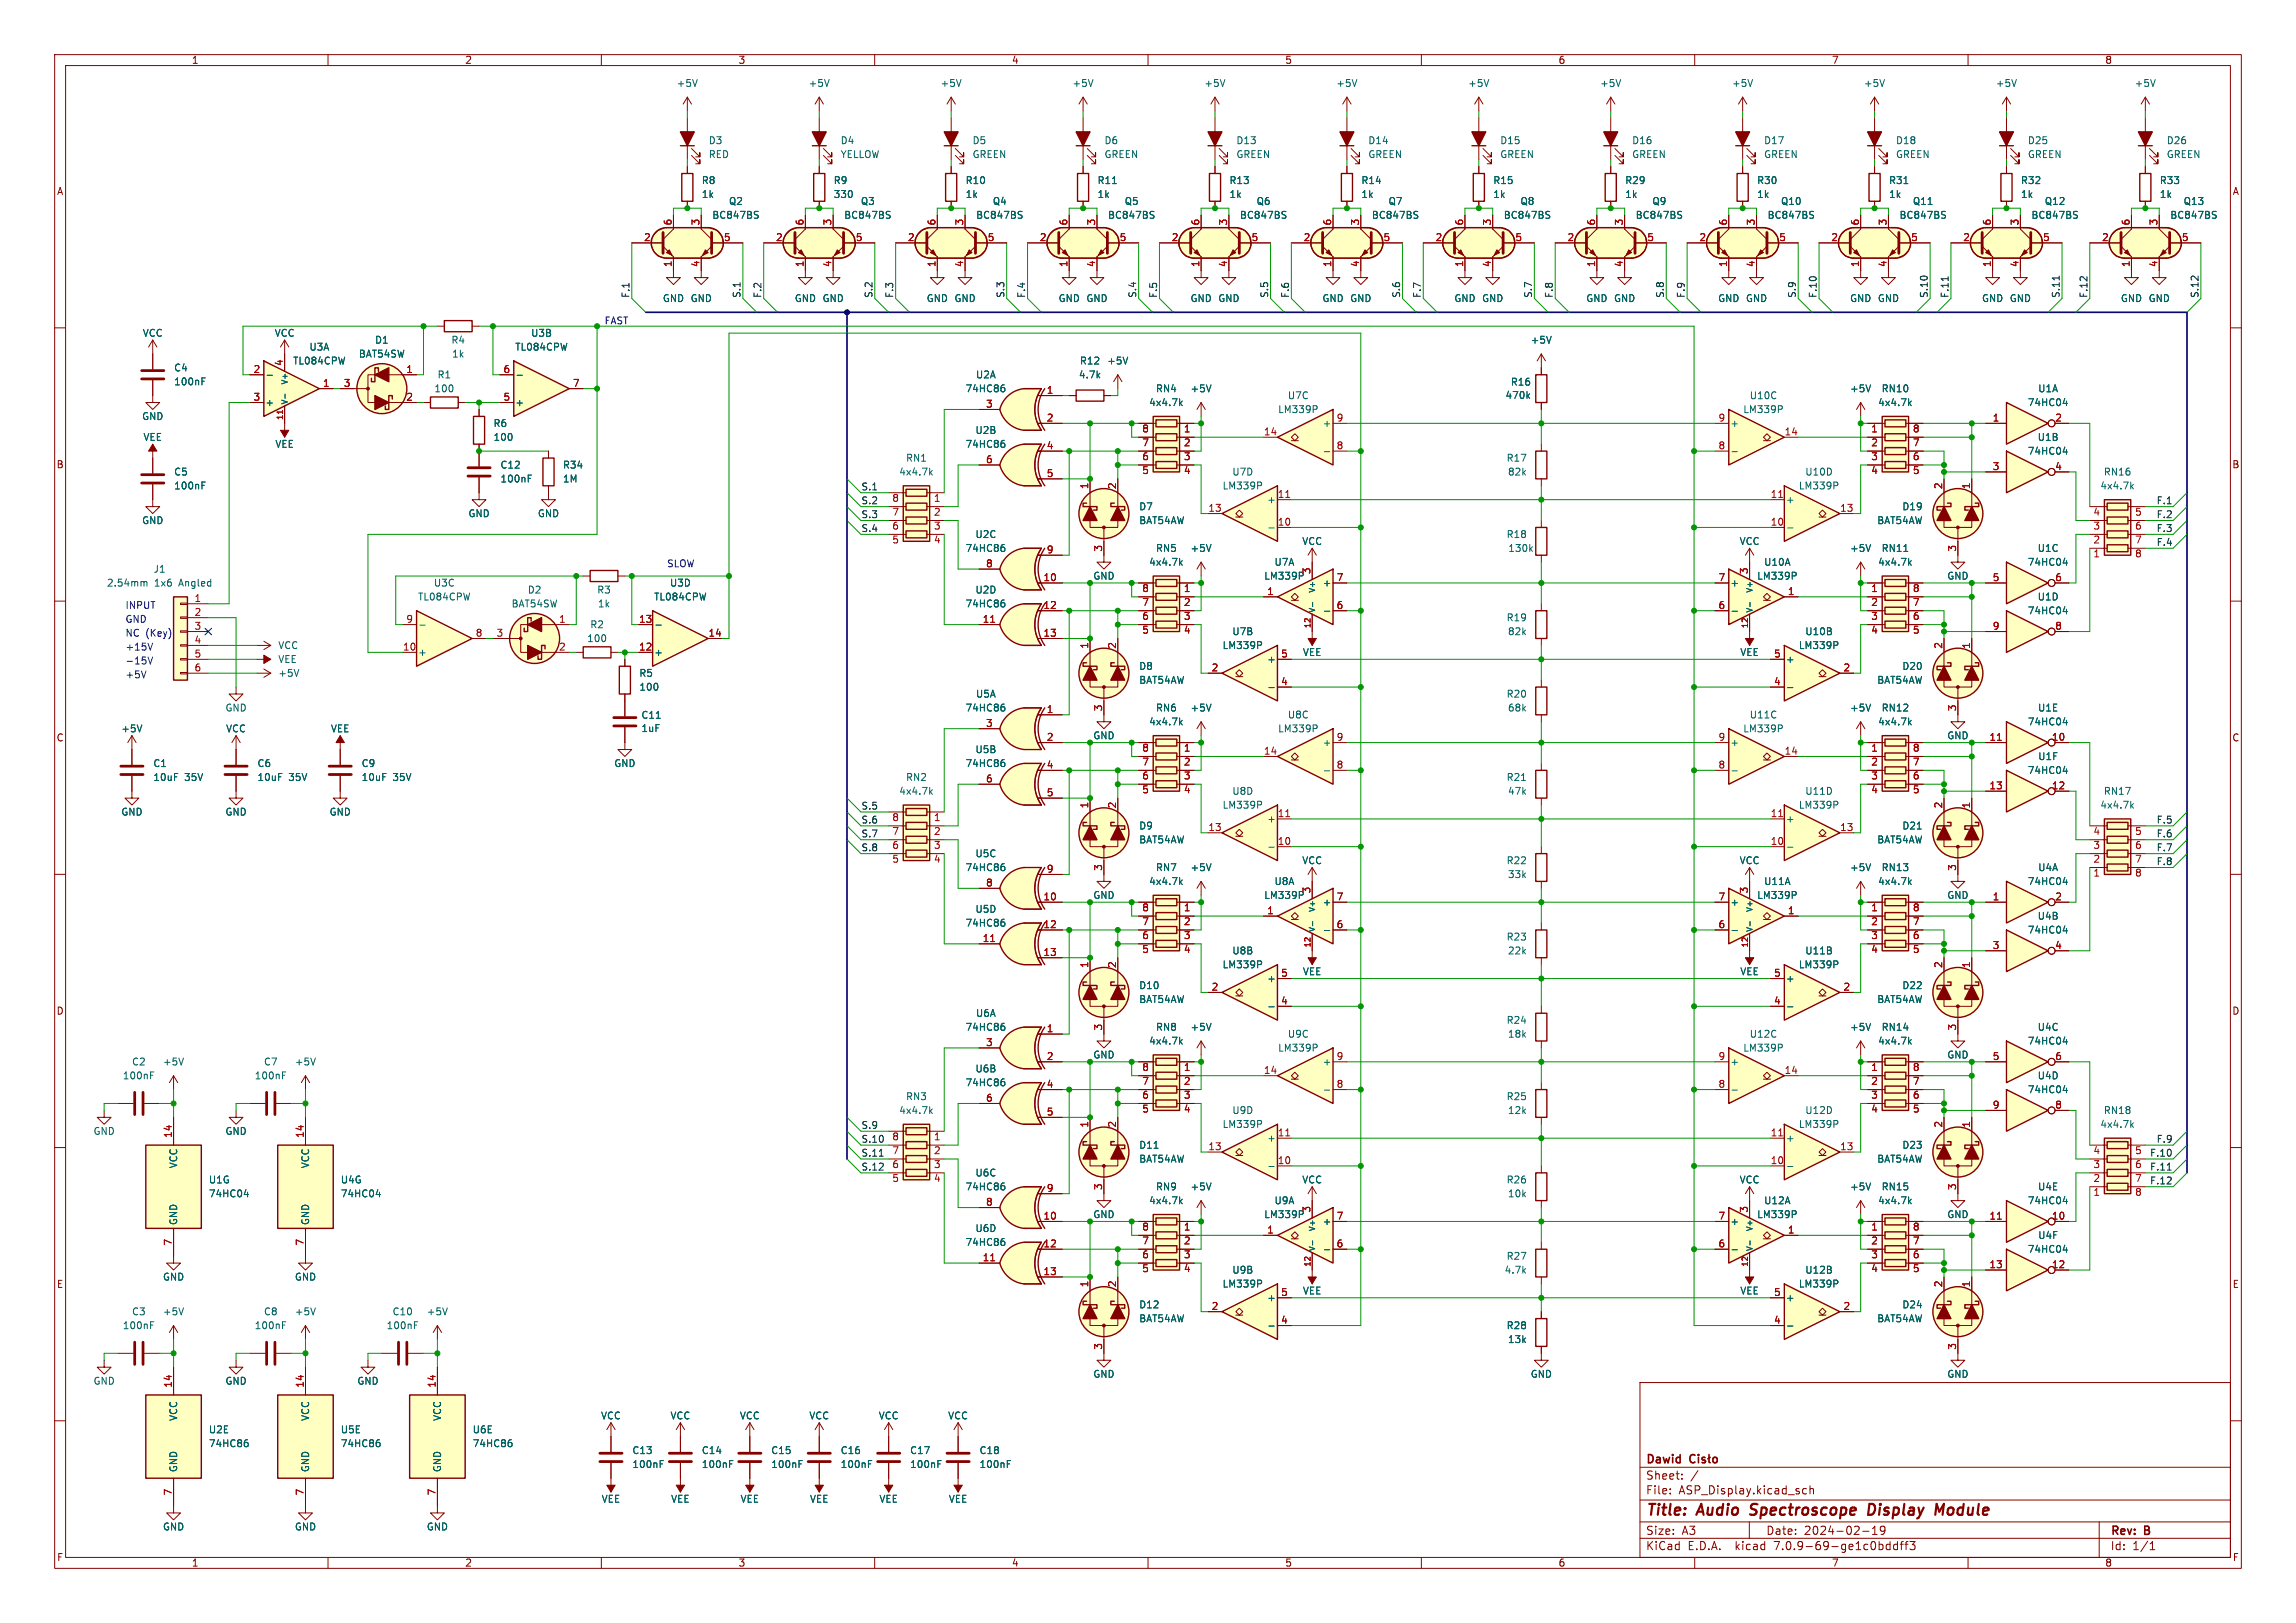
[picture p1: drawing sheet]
<svg xmlns="http://www.w3.org/2000/svg" width="420mm" height="297mm" viewBox="0 0 420 297" stroke-linecap="round" stroke-linejoin="round" font-family="sans-serif">
<defs><g id="words">
<g font-size="2.8" fill="#840000">
<text x="301" y="277.9">Title:</text>
<text x="310.6" y="277.9">Audio</text>
<text x="321.1" y="277.9">Spectroscope</text>
<text x="343.4" y="277.9">Display</text>
<text x="356.5" y="277.9">Module</text>
</g>
<g font-size="2.1" fill="#840000">
<text x="301" y="268.2">Dawid</text>
<text x="301" y="273.7">File:</text>
<text x="301" y="271">Sheet:</text>
<text x="307.1" y="273.7">ASP_Display.kicad_sch</text>
<text x="301" y="281.1">Size:</text>
<text x="307.6" y="281.1">A3</text>
<text x="323" y="281.1">Date:</text>
<text x="330" y="281.1">2024-02-19</text>
<text x="386" y="281.3">Rev:</text>
<text x="392.4" y="281.3">B</text>
<text x="301" y="283.9">KiCad</text>
<text x="308.7" y="283.9">E.D.A.</text>
<text x="317.6" y="283.9">kicad</text>
<text x="324.8" y="283.9">7.0.9-69-ge1c0bddff3</text>
<text x="386" y="283.9">Id:</text>
<text x="390.1" y="283.9">1/1</text>
</g>
<g font-size="1.8" fill="#840000">
<text x="35" y="11.9">1</text>
<text x="85" y="11.9">2</text>
<text x="135" y="11.9">3</text>
<text x="185" y="11.9">4</text>
<text x="235" y="11.9">5</text>
<text x="285" y="11.9">6</text>
<text x="335" y="11.9">7</text>
<text x="385" y="11.9">8</text>
<text x="10.3" y="35.9">A</text>
<text x="408.3" y="35.9">A</text>
<text x="10.3" y="85.9">B</text>
<text x="408.2" y="85.9">B</text>
<text x="10.3" y="135.9">C</text>
<text x="408.2" y="135.9">C</text>
<text x="10.3" y="185.9">D</text>
<text x="408.2" y="185.9">D</text>
<text x="10.3" y="235.9">E</text>
<text x="408.3" y="235.9">E</text>
<text x="10.3" y="285.9">F</text>
<text x="35" y="286.9">1</text>
<text x="85" y="286.9">2</text>
<text x="135" y="286.9">3</text>
<text x="185" y="286.9">4</text>
<text x="235" y="286.9">5</text>
<text x="285" y="286.9">6</text>
<text x="335" y="286.9">7</text>
<text x="385" y="286.9">8</text>
<text x="408.3" y="285.9">F</text>
</g>
<g font-size="1.8" fill="#006464">
<text x="123.7" y="16.1">+5V</text>
<text x="147.8" y="16.1">+5V</text>
<text x="172" y="16.1">+5V</text>
<text x="196.1" y="16.1">+5V</text>
<text x="220.2" y="16.1">+5V</text>
<text x="244.3" y="16.1">+5V</text>
<text x="268.5" y="16.1">+5V</text>
<text x="292.6" y="16.1">+5V</text>
<text x="316.7" y="16.1">+5V</text>
<text x="340.9" y="16.1">+5V</text>
<text x="365" y="16.1">+5V</text>
<text x="390.4" y="16.1">+5V</text>
<text x="129.5" y="26.6">D3</text>
<text x="129.5" y="29.1">RED</text>
<text x="153.7" y="26.6">D4</text>
<text x="153.7" y="29.1">YELLOW</text>
<text x="177.8" y="26.6">D5</text>
<text x="177.8" y="29.1">GREEN</text>
<text x="201.9" y="26.6">D6</text>
<text x="201.9" y="29.1">GREEN</text>
<text x="226.1" y="29.1">GREEN</text>
<text x="226.1" y="26.6">D13</text>
<text x="250.2" y="29.1">GREEN</text>
<text x="250.2" y="26.6">D14</text>
<text x="274.3" y="26.6">D15</text>
<text x="274.3" y="29.1">GREEN</text>
<text x="298.5" y="26.6">D16</text>
<text x="298.5" y="29.1">GREEN</text>
<text x="322.6" y="26.6">D17</text>
<text x="322.6" y="29.1">GREEN</text>
<text x="346.7" y="26.6">D18</text>
<text x="346.7" y="29.1">GREEN</text>
<text x="370.9" y="26.6">D25</text>
<text x="370.9" y="29.1">GREEN</text>
<text x="396.3" y="26.6">D26</text>
<text x="396.3" y="29.1">GREEN</text>
<text x="128.3" y="33.9">R8</text>
<text x="152.4" y="33.9">R9</text>
<text x="176.5" y="33.9">R10</text>
<text x="200.7" y="33.9">R11</text>
<text x="224.8" y="33.9">R13</text>
<text x="248.9" y="33.9">R14</text>
<text x="273.1" y="33.9">R15</text>
<text x="297.2" y="33.9">R29</text>
<text x="321.3" y="33.9">R30</text>
<text x="345.5" y="33.9">R31</text>
<text x="369.6" y="33.9">R32</text>
<text x="395" y="33.9">R33</text>
<text x="128.3" y="36.4">1k</text>
<text x="130.2" y="40.2">BC847BS</text>
<text x="133.2" y="37.7">Q2</text>
<text x="152.4" y="36.4">330</text>
<text x="154.3" y="40.2">BC847BS</text>
<text x="157.4" y="37.7">Q3</text>
<text x="176.5" y="36.4">1k</text>
<text x="178.5" y="40.2">BC847BS</text>
<text x="181.5" y="37.7">Q4</text>
<text x="200.7" y="36.4">1k</text>
<text x="202.6" y="40.2">BC847BS</text>
<text x="205.6" y="37.7">Q5</text>
<text x="224.8" y="36.4">1k</text>
<text x="226.7" y="40.2">BC847BS</text>
<text x="229.8" y="37.7">Q6</text>
<text x="248.9" y="36.4">1k</text>
<text x="250.8" y="40.2">BC847BS</text>
<text x="253.9" y="37.7">Q7</text>
<text x="273.1" y="36.4">1k</text>
<text x="275" y="40.2">BC847BS</text>
<text x="278" y="37.7">Q8</text>
<text x="297.2" y="36.4">1k</text>
<text x="299.1" y="40.2">BC847BS</text>
<text x="302.2" y="37.7">Q9</text>
<text x="321.3" y="36.4">1k</text>
<text x="323.2" y="40.2">BC847BS</text>
<text x="325.7" y="37.7">Q10</text>
<text x="345.5" y="36.4">1k</text>
<text x="347.4" y="40.2">BC847BS</text>
<text x="349.8" y="37.7">Q11</text>
<text x="369.6" y="36.4">1k</text>
<text x="371.5" y="40.2">BC847BS</text>
<text x="373.9" y="37.7">Q12</text>
<text x="395" y="36.4">1k</text>
<text x="396.9" y="40.2">BC847BS</text>
<text x="399.3" y="37.7">Q13</text>
<text x="121.2" y="55.5">GND GND</text>
<text x="145.3" y="55.5">GND GND</text>
<text x="169.4" y="55.5">GND GND</text>
<text x="193.5" y="55.5">GND GND</text>
<text x="217.7" y="55.5">GND GND</text>
<text x="241.8" y="55.5">GND GND</text>
<text x="265.9" y="55.5">GND GND</text>
<text x="290.1" y="55.5">GND GND</text>
<text x="314.2" y="55.5">GND GND</text>
<text x="338.3" y="55.5">GND GND</text>
<text x="362.5" y="55.5">GND GND</text>
<text x="387.9" y="55.5">GND GND</text>
<text x="26" y="61.8">VCC</text>
<text x="50.2" y="61.8">VCC</text>
<text x="56.5" y="64.4">U3A</text>
<text x="65.5" y="65.6">BAT54SW</text>
<text x="68.5" y="63.1">D1</text>
<text x="82.5" y="63.1">R4</text>
<text x="82.6" y="65.6">1k</text>
<text x="94.2" y="64.4">TL084CPW</text>
<text x="97.1" y="61.8">U3B</text>
<text x="279.9" y="63.1">+5V</text>
<text x="31.8" y="68.2">C4</text>
<text x="31.8" y="70.7">100nF</text>
<text x="53.5" y="66.9">TL084CPW</text>
<text x="79.4" y="72">100</text>
<text x="79.9" y="69.4">R1</text>
<text x="176.5" y="72">74HC86</text>
<text x="178.4" y="69.4">U2A</text>
<text x="197.3" y="69.4">4.7k</text>
<text x="197.4" y="66.9">R12</text>
<text x="202.4" y="66.9">+5V</text>
<text x="211.4" y="72">RN4</text>
<text x="217.7" y="72">+5V</text>
<text x="276.3" y="70.8">R16</text>
<text x="338.3" y="72">+5V</text>
<text x="344.1" y="72">RN10</text>
<text x="372.7" y="72">U1A</text>
<text x="25.9" y="77.1">GND</text>
<text x="48.5" y="74.5">+</text>
<text x="94.2" y="74.5">+</text>
<text x="210.1" y="74.5">4x4.7k</text>
<text x="233.7" y="75.8">LM339P</text>
<text x="235.5" y="73.3">U7C</text>
<text x="275.3" y="73.2">470k</text>
<text x="318.8" y="75.8">LM339P</text>
<text x="320" y="73.3">U10C</text>
<text x="343.5" y="74.5">4x4.7k</text>
<text x="370.8" y="74.5">74HC04</text>
<text x="26.1" y="80.9">VEE</text>
<text x="50.3" y="82.1">VEE</text>
<text x="90.2" y="78.3">R6</text>
<text x="90.2" y="80.9">100</text>
<text x="176.5" y="82.1">74HC86</text>
<text x="178.3" y="79.6">U2B</text>
<text x="241.9" y="78.3">+</text>
<text x="316.4" y="78.3">+</text>
<text x="370.8" y="83.4">74HC04</text>
<text x="372.6" y="80.9">U1B</text>
<text x="31.8" y="87.2">C5</text>
<text x="31.8" y="89.8">100nF</text>
<text x="91.4" y="88.5">100nF</text>
<text x="91.4" y="86">C12</text>
<text x="102.9" y="88.5">1M</text>
<text x="102.9" y="86">R34</text>
<text x="164.4" y="87.2">4x4.7k</text>
<text x="165.6" y="84.7">RN1</text>
<text x="223.5" y="89.8">LM339P</text>
<text x="225.3" y="87.2">U7D</text>
<text x="275.5" y="84.7">R17</text>
<text x="275.7" y="87.2">82k</text>
<text x="329" y="89.8">LM339P</text>
<text x="330.1" y="87.2">U10D</text>
<text x="384.1" y="89.8">4x4.7k</text>
<text x="384.7" y="87.2">RN16</text>
<text x="85.6" y="94.8">GND</text>
<text x="98.3" y="94.8">GND</text>
<text x="208.3" y="93.6">D7</text>
<text x="231.7" y="92.3">+</text>
<text x="326.6" y="92.3">+</text>
<text x="347.9" y="93.6">D19</text>
<text x="25.9" y="96.1">GND</text>
<text x="176.5" y="101.2">74HC86</text>
<text x="178.3" y="98.7">U2C</text>
<text x="208.3" y="96.1">BAT54AW</text>
<text x="211.4" y="101.2">RN5</text>
<text x="217.7" y="101.2">+5V</text>
<text x="238.1" y="99.9">VCC</text>
<text x="275.5" y="98.7">R18</text>
<text x="276" y="101.2">130k</text>
<text x="318.1" y="99.9">VCC</text>
<text x="338.3" y="101.2">+5V</text>
<text x="343.3" y="96.1">BAT54AW</text>
<text x="344.1" y="101.2">RN11</text>
<text x="372.6" y="101.2">U1C</text>
<text x="19.5" y="107.5">2.54mm</text>
<text x="28" y="105">J1</text>
<text x="28.3" y="107.5">1x6</text>
<text x="32.9" y="107.5">Angled</text>
<text x="79.3" y="107.5">U3C</text>
<text x="122.5" y="107.5">U3D</text>
<text x="199.9" y="106.3">GND</text>
<text x="210.1" y="103.7">4x4.7k</text>
<text x="231.2" y="106.3">LM339P</text>
<text x="233" y="103.7">U7A</text>
<text x="241.9" y="107.5">+</text>
<text x="316.4" y="107.5">+</text>
<text x="321.3" y="106.3">LM339P</text>
<text x="322.6" y="103.7">U10A</text>
<text x="343.5" y="103.7">4x4.7k</text>
<text x="356.1" y="106.3">GND</text>
<text x="370.8" y="103.7">74HC04</text>
<text x="76.4" y="110.1">TL084CPW</text>
<text x="93.5" y="111.4">BAT54SW</text>
<text x="96.4" y="108.8">D2</text>
<text x="109.1" y="108.8">R3</text>
<text x="109.3" y="111.4">1k</text>
<text x="119.6" y="110.1">TL084CPW</text>
<text x="176.5" y="111.4">74HC86</text>
<text x="178.3" y="108.8">U2D</text>
<text x="275.5" y="113.9">R19</text>
<text x="370.8" y="112.6">74HC04</text>
<text x="372.6" y="110.1">U1D</text>
<text x="50.8" y="119">VCC</text>
<text x="107.3" y="117.7">100</text>
<text x="107.9" y="115.2">R2</text>
<text x="223.5" y="119">LM339P</text>
<text x="225.3" y="116.4">U7B</text>
<text x="275.7" y="116.4">82k</text>
<text x="329" y="119">LM339P</text>
<text x="330.1" y="116.4">U10B</text>
<text x="50.8" y="124.1">+5V</text>
<text x="50.8" y="121.5">VEE</text>
<text x="76.4" y="120.2">+</text>
<text x="116.8" y="124.1">R5</text>
<text x="119.6" y="120.2">+</text>
<text x="208.3" y="122.8">D8</text>
<text x="208.3" y="125.3">BAT54AW</text>
<text x="231.7" y="121.5">+</text>
<text x="238.2" y="120.2">VEE</text>
<text x="318.2" y="120.2">VEE</text>
<text x="326.6" y="121.5">+</text>
<text x="343.3" y="125.3">BAT54AW</text>
<text x="347.9" y="122.8">D20</text>
<text x="41.1" y="130.4">GND</text>
<text x="116.8" y="126.6">100</text>
<text x="117.2" y="131.7">C11</text>
<text x="176.5" y="130.4">74HC86</text>
<text x="178.4" y="127.9">U5A</text>
<text x="211.4" y="130.4">RN6</text>
<text x="217.7" y="130.4">+5V</text>
<text x="235.5" y="131.7">U8C</text>
<text x="275.5" y="127.9">R20</text>
<text x="275.7" y="130.4">68k</text>
<text x="320" y="131.7">U11C</text>
<text x="338.3" y="130.4">+5V</text>
<text x="344.1" y="130.4">RN12</text>
<text x="372.7" y="130.4">U1E</text>
<text x="22.1" y="134.2">+5V</text>
<text x="41.3" y="134.2">VCC</text>
<text x="60.4" y="134.2">VEE</text>
<text x="117.2" y="134.2">1uF</text>
<text x="199.9" y="135.5">GND</text>
<text x="210.1" y="132.9">4x4.7k</text>
<text x="233.7" y="134.2">LM339P</text>
<text x="241.9" y="136.8">+</text>
<text x="316.4" y="136.8">+</text>
<text x="318.8" y="134.2">LM339P</text>
<text x="343.5" y="132.9">4x4.7k</text>
<text x="356.1" y="135.5">GND</text>
<text x="370.8" y="132.9">74HC04</text>
<text x="27.9" y="140.6">C1</text>
<text x="27.9" y="143.1">10uF</text>
<text x="33.8" y="143.1">35V</text>
<text x="47" y="140.6">C6</text>
<text x="47" y="143.1">10uF</text>
<text x="52.8" y="143.1">35V</text>
<text x="66" y="140.6">C9</text>
<text x="66" y="143.1">10uF</text>
<text x="71.9" y="143.1">35V</text>
<text x="112.3" y="140.6">GND</text>
<text x="165.6" y="143.1">RN2</text>
<text x="176.5" y="140.6">74HC86</text>
<text x="178.3" y="138">U5B</text>
<text x="275.5" y="143.1">R21</text>
<text x="370.8" y="141.8">74HC04</text>
<text x="372.7" y="139.3">U1F</text>
<text x="22.1" y="149.5">GND</text>
<text x="41.1" y="149.5">GND</text>
<text x="60.2" y="149.5">GND</text>
<text x="164.4" y="145.6">4x4.7k</text>
<text x="223.5" y="148.2">LM339P</text>
<text x="225.3" y="145.6">U8D</text>
<text x="275.7" y="145.6">47k</text>
<text x="329" y="148.2">LM339P</text>
<text x="330.1" y="145.6">U11D</text>
<text x="384.1" y="148.2">4x4.7k</text>
<text x="384.7" y="145.6">RN17</text>
<text x="208.3" y="152">D9</text>
<text x="208.3" y="154.5">BAT54AW</text>
<text x="231.7" y="150.7">+</text>
<text x="326.6" y="150.7">+</text>
<text x="343.3" y="154.5">BAT54AW</text>
<text x="347.9" y="152">D21</text>
<text x="176.5" y="159.6">74HC86</text>
<text x="178.3" y="157.1">U5C</text>
<text x="211.4" y="159.6">RN7</text>
<text x="217.7" y="159.6">+5V</text>
<text x="238.1" y="158.3">VCC</text>
<text x="275.5" y="158.3">R22</text>
<text x="275.7" y="160.9">33k</text>
<text x="318.1" y="158.3">VCC</text>
<text x="338.3" y="159.6">+5V</text>
<text x="344.1" y="159.6">RN13</text>
<text x="372.7" y="159.6">U4A</text>
<text x="178.3" y="167.2">U5D</text>
<text x="199.9" y="164.7">GND</text>
<text x="210.1" y="162.2">4x4.7k</text>
<text x="231.2" y="164.7">LM339P</text>
<text x="233" y="162.2">U8A</text>
<text x="241.9" y="166">+</text>
<text x="316.4" y="166">+</text>
<text x="321.3" y="164.7">LM339P</text>
<text x="322.6" y="162.2">U11A</text>
<text x="343.5" y="162.2">4x4.7k</text>
<text x="356.1" y="164.7">GND</text>
<text x="370.8" y="162.2">74HC04</text>
<text x="176.5" y="169.8">74HC86</text>
<text x="275.5" y="172.3">R23</text>
<text x="370.8" y="171">74HC04</text>
<text x="372.6" y="168.5">U4B</text>
<text x="223.5" y="177.4">LM339P</text>
<text x="225.3" y="174.9">U8B</text>
<text x="231.7" y="179.9">+</text>
<text x="238.2" y="178.7">VEE</text>
<text x="275.7" y="174.9">22k</text>
<text x="318.2" y="178.7">VEE</text>
<text x="326.6" y="179.9">+</text>
<text x="329" y="177.4">LM339P</text>
<text x="330.1" y="174.9">U11B</text>
<text x="208.3" y="181.2">D10</text>
<text x="208.3" y="183.7">BAT54AW</text>
<text x="343.3" y="183.7">BAT54AW</text>
<text x="347.9" y="181.2">D22</text>
<text x="176.5" y="188.8">74HC86</text>
<text x="178.4" y="186.3">U6A</text>
<text x="210.1" y="191.4">4x4.7k</text>
<text x="211.4" y="188.8">RN8</text>
<text x="217.7" y="188.8">+5V</text>
<text x="235.5" y="190.1">U9C</text>
<text x="275.5" y="187.6">R24</text>
<text x="275.7" y="190.1">18k</text>
<text x="320" y="190.1">U12C</text>
<text x="338.3" y="188.8">+5V</text>
<text x="343.5" y="191.4">4x4.7k</text>
<text x="344.1" y="188.8">RN14</text>
<text x="370.8" y="191.4">74HC04</text>
<text x="372.6" y="188.8">U4C</text>
<text x="22.4" y="197.7">100nF</text>
<text x="24.1" y="195.2">C2</text>
<text x="29.7" y="195.2">+5V</text>
<text x="46.5" y="197.7">100nF</text>
<text x="48.2" y="195.2">C7</text>
<text x="53.8" y="195.2">+5V</text>
<text x="178.3" y="196.4">U6B</text>
<text x="199.9" y="193.9">GND</text>
<text x="233.7" y="192.6">LM339P</text>
<text x="241.9" y="195.2">+</text>
<text x="316.4" y="195.2">+</text>
<text x="318.8" y="192.6">LM339P</text>
<text x="356.1" y="193.9">GND</text>
<text x="372.6" y="197.7">U4D</text>
<text x="165.6" y="201.5">RN3</text>
<text x="176.5" y="199">74HC86</text>
<text x="275.5" y="201.5">R25</text>
<text x="370.8" y="200.3">74HC04</text>
<text x="17" y="207.9">GND</text>
<text x="41.1" y="207.9">GND</text>
<text x="164.4" y="204.1">4x4.7k</text>
<text x="223.5" y="206.6">LM339P</text>
<text x="225.3" y="204.1">U9D</text>
<text x="231.7" y="209.1">+</text>
<text x="275.7" y="204.1">12k</text>
<text x="326.6" y="209.1">+</text>
<text x="329" y="206.6">LM339P</text>
<text x="330.1" y="204.1">U12D</text>
<text x="384.1" y="206.6">4x4.7k</text>
<text x="384.7" y="204.1">RN18</text>
<text x="32.6" y="213.9" transform="rotate(-90 32.6 213.9)">VCC</text>
<text x="56.7" y="213.9" transform="rotate(-90 56.7 213.9)">VCC</text>
<text x="178.3" y="215.5">U6C</text>
<text x="208.3" y="210.4">D11</text>
<text x="208.3" y="213">BAT54AW</text>
<text x="343.3" y="213">BAT54AW</text>
<text x="347.9" y="210.4">D23</text>
<text x="38.1" y="219.3">74HC04</text>
<text x="38.1" y="216.8">U1G</text>
<text x="62.2" y="219.3">74HC04</text>
<text x="62.2" y="216.8">U4G</text>
<text x="176.5" y="218">74HC86</text>
<text x="210.1" y="220.6">4x4.7k</text>
<text x="211.4" y="218">RN9</text>
<text x="217.7" y="218">+5V</text>
<text x="233" y="220.6">U9A</text>
<text x="238.1" y="216.8">VCC</text>
<text x="275.5" y="216.8">R26</text>
<text x="275.7" y="219.3">10k</text>
<text x="318.1" y="216.8">VCC</text>
<text x="322.6" y="220.6">U12A</text>
<text x="338.3" y="218">+5V</text>
<text x="343.5" y="220.6">4x4.7k</text>
<text x="344.1" y="218">RN15</text>
<text x="370.8" y="220.6">74HC04</text>
<text x="372.7" y="218">U4E</text>
<text x="32.6" y="224.3" transform="rotate(-90 32.6 224.3)">GND</text>
<text x="56.7" y="224.3" transform="rotate(-90 56.7 224.3)">GND</text>
<text x="178.3" y="225.7">U6D</text>
<text x="199.9" y="223.1">GND</text>
<text x="231.2" y="223.1">LM339P</text>
<text x="241.9" y="224.4">+</text>
<text x="316.4" y="224.4">+</text>
<text x="321.3" y="223.1">LM339P</text>
<text x="356.1" y="223.1">GND</text>
<text x="372.7" y="226.9">U4F</text>
<text x="176.5" y="228.2">74HC86</text>
<text x="225.3" y="233.3">U9B</text>
<text x="275.1" y="233.3">4.7k</text>
<text x="275.5" y="230.7">R27</text>
<text x="330.1" y="233.3">U12B</text>
<text x="370.8" y="229.5">74HC04</text>
<text x="29.7" y="234.5">GND</text>
<text x="53.8" y="234.5">GND</text>
<text x="208.3" y="239.6">D12</text>
<text x="223.5" y="235.8">LM339P</text>
<text x="231.7" y="238.4">+</text>
<text x="238.2" y="237.1">VEE</text>
<text x="318.2" y="237.1">VEE</text>
<text x="326.6" y="238.4">+</text>
<text x="329" y="235.8">LM339P</text>
<text x="347.9" y="239.6">D24</text>
<text x="22.4" y="243.4">100nF</text>
<text x="24.1" y="240.9">C3</text>
<text x="29.7" y="240.9">+5V</text>
<text x="46.5" y="243.4">100nF</text>
<text x="48.2" y="240.9">C8</text>
<text x="53.8" y="240.9">+5V</text>
<text x="70.6" y="243.4">100nF</text>
<text x="71.7" y="240.9">C10</text>
<text x="78" y="240.9">+5V</text>
<text x="208.3" y="242.2">BAT54AW</text>
<text x="275.5" y="243.4">R28</text>
<text x="275.7" y="246">13k</text>
<text x="343.3" y="242.2">BAT54AW</text>
<text x="17" y="253.6">GND</text>
<text x="41.1" y="253.6">GND</text>
<text x="65.3" y="253.6">GND</text>
<text x="199.9" y="252.3">GND</text>
<text x="279.9" y="252.3">GND</text>
<text x="356.1" y="252.3">GND</text>
<text x="32.6" y="260.1" transform="rotate(-90 32.6 260.1)">VCC</text>
<text x="38.1" y="262.5">U2E</text>
<text x="56.7" y="260.1" transform="rotate(-90 56.7 260.1)">VCC</text>
<text x="62.2" y="262.5">U5E</text>
<text x="80.9" y="260.1" transform="rotate(-90 80.9 260.1)">VCC</text>
<text x="86.4" y="262.5">U6E</text>
<text x="109.8" y="259.9">VCC</text>
<text x="122.5" y="259.9">VCC</text>
<text x="135.2" y="259.9">VCC</text>
<text x="147.9" y="259.9">VCC</text>
<text x="160.6" y="259.9">VCC</text>
<text x="173.3" y="259.9">VCC</text>
<text x="32.6" y="269.5" transform="rotate(-90 32.6 269.5)">GND</text>
<text x="38.1" y="265">74HC86</text>
<text x="56.7" y="269.5" transform="rotate(-90 56.7 269.5)">GND</text>
<text x="62.2" y="265">74HC86</text>
<text x="80.9" y="269.5" transform="rotate(-90 80.9 269.5)">GND</text>
<text x="86.4" y="265">74HC86</text>
<text x="115.6" y="268.8">100nF</text>
<text x="115.6" y="266.3">C13</text>
<text x="128.3" y="268.8">100nF</text>
<text x="128.3" y="266.3">C14</text>
<text x="141" y="268.8">100nF</text>
<text x="141" y="266.3">C15</text>
<text x="153.7" y="268.8">100nF</text>
<text x="153.7" y="266.3">C16</text>
<text x="166.4" y="268.8">100nF</text>
<text x="166.4" y="266.3">C17</text>
<text x="179.1" y="268.8">100nF</text>
<text x="179.1" y="266.3">C18</text>
<text x="110" y="275.2">VEE</text>
<text x="122.7" y="275.2">VEE</text>
<text x="135.4" y="275.2">VEE</text>
<text x="148.1" y="275.2">VEE</text>
<text x="160.8" y="275.2">VEE</text>
<text x="173.5" y="275.2">VEE</text>
<text x="29.7" y="280.3">GND</text>
<text x="53.8" y="280.3">GND</text>
<text x="78" y="280.3">GND</text>
</g>
<g font-size="1.8" fill="#a90000">
<text x="122.9" y="41.3" transform="rotate(-90 122.9 41.3)">6</text>
<text x="128" y="41.3" transform="rotate(-90 128 41.3)">3</text>
<text x="147.1" y="41.3" transform="rotate(-90 147.1 41.3)">6</text>
<text x="152.1" y="41.3" transform="rotate(-90 152.1 41.3)">3</text>
<text x="171.2" y="41.3" transform="rotate(-90 171.2 41.3)">6</text>
<text x="176.3" y="41.3" transform="rotate(-90 176.3 41.3)">3</text>
<text x="195.3" y="41.3" transform="rotate(-90 195.3 41.3)">6</text>
<text x="200.4" y="41.3" transform="rotate(-90 200.4 41.3)">3</text>
<text x="219.5" y="41.3" transform="rotate(-90 219.5 41.3)">6</text>
<text x="224.5" y="41.3" transform="rotate(-90 224.5 41.3)">3</text>
<text x="243.6" y="41.3" transform="rotate(-90 243.6 41.3)">6</text>
<text x="248.7" y="41.3" transform="rotate(-90 248.7 41.3)">3</text>
<text x="267.7" y="41.3" transform="rotate(-90 267.7 41.3)">6</text>
<text x="272.8" y="41.3" transform="rotate(-90 272.8 41.3)">3</text>
<text x="291.8" y="41.3" transform="rotate(-90 291.8 41.3)">6</text>
<text x="296.9" y="41.3" transform="rotate(-90 296.9 41.3)">3</text>
<text x="316" y="41.3" transform="rotate(-90 316 41.3)">6</text>
<text x="321.1" y="41.3" transform="rotate(-90 321.1 41.3)">3</text>
<text x="340.1" y="41.3" transform="rotate(-90 340.1 41.3)">6</text>
<text x="345.2" y="41.3" transform="rotate(-90 345.2 41.3)">3</text>
<text x="364.2" y="41.3" transform="rotate(-90 364.2 41.3)">6</text>
<text x="369.3" y="41.3" transform="rotate(-90 369.3 41.3)">3</text>
<text x="389.6" y="41.3" transform="rotate(-90 389.6 41.3)">6</text>
<text x="394.7" y="41.3" transform="rotate(-90 394.7 41.3)">3</text>
<text x="117.7" y="44.2">2</text>
<text x="132.3" y="44.2">5</text>
<text x="141.9" y="44.2">2</text>
<text x="156.5" y="44.2">5</text>
<text x="166" y="44.2">2</text>
<text x="180.6" y="44.2">5</text>
<text x="190.1" y="44.2">2</text>
<text x="204.7" y="44.2">5</text>
<text x="214.2" y="44.2">2</text>
<text x="228.8" y="44.2">5</text>
<text x="238.4" y="44.2">2</text>
<text x="253" y="44.2">5</text>
<text x="262.5" y="44.2">2</text>
<text x="277.1" y="44.2">5</text>
<text x="286.6" y="44.2">2</text>
<text x="301.2" y="44.2">5</text>
<text x="310.8" y="44.2">2</text>
<text x="325.4" y="44.2">5</text>
<text x="334.9" y="44.2">2</text>
<text x="349.5" y="44.2">5</text>
<text x="359" y="44.2">2</text>
<text x="373.6" y="44.2">5</text>
<text x="384.4" y="44.2">2</text>
<text x="399" y="44.2">5</text>
<text x="122.9" y="49" transform="rotate(-90 122.9 49)">1</text>
<text x="128" y="49" transform="rotate(-90 128 49)">4</text>
<text x="147.1" y="49" transform="rotate(-90 147.1 49)">1</text>
<text x="152.1" y="49" transform="rotate(-90 152.1 49)">4</text>
<text x="171.2" y="49" transform="rotate(-90 171.2 49)">1</text>
<text x="176.3" y="49" transform="rotate(-90 176.3 49)">4</text>
<text x="195.3" y="49" transform="rotate(-90 195.3 49)">1</text>
<text x="200.4" y="49" transform="rotate(-90 200.4 49)">4</text>
<text x="219.5" y="49" transform="rotate(-90 219.5 49)">1</text>
<text x="224.5" y="49" transform="rotate(-90 224.5 49)">4</text>
<text x="243.6" y="49" transform="rotate(-90 243.6 49)">1</text>
<text x="248.7" y="49" transform="rotate(-90 248.7 49)">4</text>
<text x="267.7" y="49" transform="rotate(-90 267.7 49)">1</text>
<text x="272.8" y="49" transform="rotate(-90 272.8 49)">4</text>
<text x="291.8" y="49" transform="rotate(-90 291.8 49)">1</text>
<text x="296.9" y="49" transform="rotate(-90 296.9 49)">4</text>
<text x="316" y="49" transform="rotate(-90 316 49)">1</text>
<text x="321.1" y="49" transform="rotate(-90 321.1 49)">4</text>
<text x="340.1" y="49" transform="rotate(-90 340.1 49)">1</text>
<text x="345.2" y="49" transform="rotate(-90 345.2 49)">4</text>
<text x="364.2" y="49" transform="rotate(-90 364.2 49)">1</text>
<text x="369.3" y="49" transform="rotate(-90 369.3 49)">4</text>
<text x="389.6" y="49" transform="rotate(-90 389.6 49)">1</text>
<text x="394.7" y="49" transform="rotate(-90 394.7 49)">4</text>
<text x="46.3" y="68.3">2</text>
<text x="51.8" y="67.1" transform="rotate(-90 51.8 67.1)">4</text>
<text x="59" y="70.9">1</text>
<text x="62.8" y="70.9">3</text>
<text x="74.2" y="68.3">1</text>
<text x="92" y="68.3">6</text>
<text x="104.7" y="70.9">7</text>
<text x="46.3" y="73.4">3</text>
<text x="74.2" y="73.4">2</text>
<text x="92" y="73.4">5</text>
<text x="180.3" y="74.7">3</text>
<text x="191.4" y="72.1">1</text>
<text x="191.4" y="77.2">2</text>
<text x="244.4" y="77.2">9</text>
<text x="314.3" y="77.2">9</text>
<text x="364.4" y="77.2">1</text>
<text x="375.8" y="77.2">2</text>
<text x="191.4" y="82.3">4</text>
<text x="208.8" y="82">7</text>
<text x="208.8" y="79.5">8</text>
<text x="216.5" y="79.5">1</text>
<text x="216.5" y="82">2</text>
<text x="231.1" y="79.8">14</text>
<text x="244.4" y="82.3">8</text>
<text x="314.3" y="82.3">8</text>
<text x="326.3" y="79.8">14</text>
<text x="342.2" y="79.5">1</text>
<text x="342.2" y="82">2</text>
<text x="349.8" y="82">7</text>
<text x="349.8" y="79.5">8</text>
<text x="180.3" y="84.8">6</text>
<text x="191.4" y="87.4">5</text>
<text x="199.1" y="89.6" transform="rotate(-90 199.1 89.6)">1</text>
<text x="204.2" y="89.6" transform="rotate(-90 204.2 89.6)">2</text>
<text x="208.8" y="87.1">5</text>
<text x="208.8" y="84.5">6</text>
<text x="216.5" y="84.5">3</text>
<text x="216.5" y="87.1">4</text>
<text x="342.2" y="84.5">3</text>
<text x="342.2" y="87.1">4</text>
<text x="349.8" y="87.1">5</text>
<text x="349.8" y="84.5">6</text>
<text x="355.3" y="89.6" transform="rotate(-90 355.3 89.6)">2</text>
<text x="360.4" y="89.6" transform="rotate(-90 360.4 89.6)">1</text>
<text x="364.4" y="86.1">3</text>
<text x="375.8" y="86.1">4</text>
<text x="163.1" y="94.7">7</text>
<text x="163.1" y="92.2">8</text>
<text x="170.7" y="92.2">1</text>
<text x="170.7" y="94.7">2</text>
<text x="220.9" y="93.7">13</text>
<text x="233.6" y="91.2">11</text>
<text x="323.8" y="91.2">11</text>
<text x="336.5" y="93.7">13</text>
<text x="382.8" y="94.7">4</text>
<text x="390.5" y="94.7">5</text>
<text x="163.1" y="99.8">5</text>
<text x="163.1" y="97.2">6</text>
<text x="170.7" y="97.2">3</text>
<text x="170.7" y="99.8">4</text>
<text x="191.4" y="101.3">9</text>
<text x="201.7" y="101" transform="rotate(-90 201.7 101)">3</text>
<text x="233.6" y="96.3">10</text>
<text x="323.8" y="96.3">10</text>
<text x="357.9" y="101" transform="rotate(-90 357.9 101)">3</text>
<text x="382.8" y="99.8">2</text>
<text x="382.8" y="97.2">3</text>
<text x="390.5" y="97.2">6</text>
<text x="390.5" y="99.8">7</text>
<text x="180.3" y="103.9">8</text>
<text x="190.8" y="106.4">10</text>
<text x="239.8" y="105.2" transform="rotate(-90 239.8 105.2)">3</text>
<text x="244.4" y="106.4">7</text>
<text x="314.3" y="106.4">7</text>
<text x="319.8" y="105.2" transform="rotate(-90 319.8 105.2)">3</text>
<text x="364.4" y="106.4">5</text>
<text x="375.8" y="106.4">6</text>
<text x="382.8" y="102.3">1</text>
<text x="390.5" y="102.3">8</text>
<text x="35.5" y="110.2">1</text>
<text x="35.5" y="112.8">2</text>
<text x="190.8" y="111.5">12</text>
<text x="208.8" y="113.7">6</text>
<text x="208.8" y="111.2">7</text>
<text x="208.8" y="108.7">8</text>
<text x="216.5" y="108.7">1</text>
<text x="216.5" y="111.2">2</text>
<text x="216.5" y="113.7">3</text>
<text x="231.7" y="109">1</text>
<text x="244.4" y="111.5">6</text>
<text x="314.3" y="111.5">6</text>
<text x="327" y="109">1</text>
<text x="342.2" y="108.7">1</text>
<text x="342.2" y="111.2">2</text>
<text x="342.2" y="113.7">3</text>
<text x="349.8" y="113.7">6</text>
<text x="349.8" y="111.2">7</text>
<text x="349.8" y="108.7">8</text>
<text x="35.5" y="115.3">3</text>
<text x="35.5" y="117.9">4</text>
<text x="73.6" y="119.1">10</text>
<text x="74.2" y="114">9</text>
<text x="86.9" y="116.6">8</text>
<text x="90.7" y="116.6">3</text>
<text x="102.2" y="114">1</text>
<text x="102.2" y="119.1">2</text>
<text x="116.8" y="119.1">12</text>
<text x="116.8" y="114">13</text>
<text x="129.5" y="116.6">14</text>
<text x="179.7" y="114">11</text>
<text x="190.8" y="116.6">13</text>
<text x="199.1" y="118.8" transform="rotate(-90 199.1 118.8)">1</text>
<text x="204.2" y="118.8" transform="rotate(-90 204.2 118.8)">2</text>
<text x="208.8" y="116.3">5</text>
<text x="216.5" y="116.3">4</text>
<text x="342.2" y="116.3">4</text>
<text x="349.8" y="116.3">5</text>
<text x="355.3" y="118.8" transform="rotate(-90 355.3 118.8)">2</text>
<text x="360.4" y="118.8" transform="rotate(-90 360.4 118.8)">1</text>
<text x="364.4" y="115.3">9</text>
<text x="375.8" y="115.3">8</text>
<text x="35.5" y="120.4">5</text>
<text x="35.5" y="122.9">6</text>
<text x="221.5" y="122.9">2</text>
<text x="234.2" y="125.5">4</text>
<text x="234.2" y="120.4">5</text>
<text x="324.4" y="125.5">4</text>
<text x="324.4" y="120.4">5</text>
<text x="337.1" y="122.9">2</text>
<text x="191.4" y="130.6">1</text>
<text x="201.7" y="130.2" transform="rotate(-90 201.7 130.2)">3</text>
<text x="357.9" y="130.2" transform="rotate(-90 357.9 130.2)">3</text>
<text x="180.3" y="133.1">3</text>
<text x="191.4" y="135.6">2</text>
<text x="208.8" y="137.9">8</text>
<text x="216.5" y="137.9">1</text>
<text x="244.4" y="135.6">9</text>
<text x="314.3" y="135.6">9</text>
<text x="342.2" y="137.9">1</text>
<text x="349.8" y="137.9">8</text>
<text x="363.8" y="135.6">11</text>
<text x="375.2" y="135.6">10</text>
<text x="180.3" y="143.3">6</text>
<text x="191.4" y="140.7">4</text>
<text x="208.8" y="143">6</text>
<text x="208.8" y="140.4">7</text>
<text x="216.5" y="140.4">2</text>
<text x="216.5" y="143">3</text>
<text x="231.1" y="138.2">14</text>
<text x="244.4" y="140.7">8</text>
<text x="314.3" y="140.7">8</text>
<text x="326.3" y="138.2">14</text>
<text x="342.2" y="140.4">2</text>
<text x="342.2" y="143">3</text>
<text x="349.8" y="143">6</text>
<text x="349.8" y="140.4">7</text>
<text x="191.4" y="145.8">5</text>
<text x="199.1" y="148" transform="rotate(-90 199.1 148)">1</text>
<text x="204.2" y="148" transform="rotate(-90 204.2 148)">2</text>
<text x="208.8" y="145.5">5</text>
<text x="216.5" y="145.5">4</text>
<text x="233.6" y="149.6">11</text>
<text x="323.8" y="149.6">11</text>
<text x="342.2" y="145.5">4</text>
<text x="349.8" y="145.5">5</text>
<text x="355.3" y="148" transform="rotate(-90 355.3 148)">2</text>
<text x="360.4" y="148" transform="rotate(-90 360.4 148)">1</text>
<text x="363.8" y="144.5">13</text>
<text x="375.2" y="144.5">12</text>
<text x="163.1" y="155.7">6</text>
<text x="163.1" y="153.1">7</text>
<text x="163.1" y="150.6">8</text>
<text x="170.7" y="150.6">1</text>
<text x="170.7" y="153.1">2</text>
<text x="170.7" y="155.7">3</text>
<text x="220.9" y="152.1">13</text>
<text x="233.6" y="154.7">10</text>
<text x="323.8" y="154.7">10</text>
<text x="336.5" y="152.1">13</text>
<text x="382.8" y="155.7">3</text>
<text x="382.8" y="153.1">4</text>
<text x="390.5" y="153.1">5</text>
<text x="390.5" y="155.7">6</text>
<text x="163.1" y="158.2">5</text>
<text x="170.7" y="158.2">4</text>
<text x="191.4" y="159.8">9</text>
<text x="201.7" y="159.5" transform="rotate(-90 201.7 159.5)">3</text>
<text x="357.9" y="159.5" transform="rotate(-90 357.9 159.5)">3</text>
<text x="382.8" y="160.7">1</text>
<text x="382.8" y="158.2">2</text>
<text x="390.5" y="158.2">7</text>
<text x="390.5" y="160.7">8</text>
<text x="180.3" y="162.3">8</text>
<text x="190.8" y="164.8">10</text>
<text x="208.8" y="167.1">8</text>
<text x="216.5" y="167.1">1</text>
<text x="231.7" y="167.4">1</text>
<text x="239.8" y="163.6" transform="rotate(-90 239.8 163.6)">3</text>
<text x="244.4" y="164.8">7</text>
<text x="314.3" y="164.8">7</text>
<text x="319.8" y="163.6" transform="rotate(-90 319.8 163.6)">3</text>
<text x="327" y="167.4">1</text>
<text x="342.2" y="167.1">1</text>
<text x="349.8" y="167.1">8</text>
<text x="364.4" y="164.8">1</text>
<text x="375.8" y="164.8">2</text>
<text x="179.7" y="172.5">11</text>
<text x="190.8" y="169.9">12</text>
<text x="208.8" y="172.2">6</text>
<text x="208.8" y="169.6">7</text>
<text x="216.5" y="169.6">2</text>
<text x="216.5" y="172.2">3</text>
<text x="244.4" y="169.9">6</text>
<text x="314.3" y="169.9">6</text>
<text x="342.2" y="169.6">2</text>
<text x="342.2" y="172.2">3</text>
<text x="349.8" y="172.2">6</text>
<text x="349.8" y="169.6">7</text>
<text x="364.4" y="173.7">3</text>
<text x="375.8" y="173.7">4</text>
<text x="190.8" y="175">13</text>
<text x="199.1" y="177.2" transform="rotate(-90 199.1 177.2)">1</text>
<text x="204.2" y="177.2" transform="rotate(-90 204.2 177.2)">2</text>
<text x="208.8" y="174.7">5</text>
<text x="216.5" y="174.7">4</text>
<text x="234.2" y="178.8">5</text>
<text x="324.4" y="178.8">5</text>
<text x="342.2" y="174.7">4</text>
<text x="349.8" y="174.7">5</text>
<text x="355.3" y="177.2" transform="rotate(-90 355.3 177.2)">2</text>
<text x="360.4" y="177.2" transform="rotate(-90 360.4 177.2)">1</text>
<text x="221.5" y="181.4">2</text>
<text x="234.2" y="183.9">4</text>
<text x="324.4" y="183.9">4</text>
<text x="337.1" y="181.4">2</text>
<text x="180.3" y="191.5">3</text>
<text x="191.4" y="189">1</text>
<text x="201.7" y="188.7" transform="rotate(-90 201.7 188.7)">3</text>
<text x="357.9" y="188.7" transform="rotate(-90 357.9 188.7)">3</text>
<text x="191.4" y="194.1">2</text>
<text x="208.8" y="196.3">8</text>
<text x="216.5" y="196.3">1</text>
<text x="231.1" y="196.6">14</text>
<text x="244.4" y="194.1">9</text>
<text x="314.3" y="194.1">9</text>
<text x="326.3" y="196.6">14</text>
<text x="342.2" y="196.3">1</text>
<text x="349.8" y="196.3">8</text>
<text x="364.4" y="194.1">5</text>
<text x="375.8" y="194.1">6</text>
<text x="180.3" y="201.7">6</text>
<text x="191.4" y="199.1">4</text>
<text x="208.8" y="203.9">5</text>
<text x="208.8" y="201.4">6</text>
<text x="208.8" y="198.8">7</text>
<text x="216.5" y="198.8">2</text>
<text x="216.5" y="201.4">3</text>
<text x="216.5" y="203.9">4</text>
<text x="244.4" y="199.1">8</text>
<text x="314.3" y="199.1">8</text>
<text x="342.2" y="198.8">2</text>
<text x="342.2" y="201.4">3</text>
<text x="342.2" y="203.9">4</text>
<text x="349.8" y="203.9">5</text>
<text x="349.8" y="201.4">6</text>
<text x="349.8" y="198.8">7</text>
<text x="364.4" y="202.9">9</text>
<text x="375.8" y="202.9">8</text>
<text x="31.5" y="208.3" transform="rotate(-90 31.5 208.3)">14</text>
<text x="55.6" y="208.3" transform="rotate(-90 55.6 208.3)">14</text>
<text x="163.1" y="209">8</text>
<text x="170.7" y="209">1</text>
<text x="191.4" y="204.2">5</text>
<text x="199.1" y="206.4" transform="rotate(-90 199.1 206.4)">1</text>
<text x="204.2" y="206.4" transform="rotate(-90 204.2 206.4)">2</text>
<text x="233.6" y="208">11</text>
<text x="323.8" y="208">11</text>
<text x="355.3" y="206.4" transform="rotate(-90 355.3 206.4)">2</text>
<text x="360.4" y="206.4" transform="rotate(-90 360.4 206.4)">1</text>
<text x="163.1" y="214.1">6</text>
<text x="163.1" y="211.5">7</text>
<text x="170.7" y="211.5">2</text>
<text x="170.7" y="214.1">3</text>
<text x="220.9" y="210.6">13</text>
<text x="233.6" y="213.1">10</text>
<text x="323.8" y="213.1">10</text>
<text x="336.5" y="210.6">13</text>
<text x="382.8" y="214.1">3</text>
<text x="382.8" y="211.5">4</text>
<text x="390.5" y="211.5">5</text>
<text x="390.5" y="214.1">6</text>
<text x="163.1" y="216.6">5</text>
<text x="170.7" y="216.6">4</text>
<text x="180.3" y="220.7">8</text>
<text x="191.4" y="218.2">9</text>
<text x="201.7" y="217.9" transform="rotate(-90 201.7 217.9)">3</text>
<text x="357.9" y="217.9" transform="rotate(-90 357.9 217.9)">3</text>
<text x="382.8" y="219.2">1</text>
<text x="382.8" y="216.6">2</text>
<text x="390.5" y="216.6">7</text>
<text x="390.5" y="219.2">8</text>
<text x="190.8" y="223.3">10</text>
<text x="208.8" y="225.5">8</text>
<text x="216.5" y="225.5">1</text>
<text x="231.7" y="225.8">1</text>
<text x="239.8" y="222" transform="rotate(-90 239.8 222)">3</text>
<text x="244.4" y="223.3">7</text>
<text x="314.3" y="223.3">7</text>
<text x="319.8" y="222" transform="rotate(-90 319.8 222)">3</text>
<text x="327" y="225.8">1</text>
<text x="342.2" y="225.5">1</text>
<text x="349.8" y="225.5">8</text>
<text x="363.8" y="223.3">11</text>
<text x="375.2" y="223.3">10</text>
<text x="31.5" y="228" transform="rotate(-90 31.5 228)">7</text>
<text x="55.6" y="228" transform="rotate(-90 55.6 228)">7</text>
<text x="179.7" y="230.9">11</text>
<text x="190.8" y="228.3">12</text>
<text x="190.8" y="233.4">13</text>
<text x="208.8" y="233.1">5</text>
<text x="208.8" y="230.6">6</text>
<text x="208.8" y="228">7</text>
<text x="216.5" y="228">2</text>
<text x="216.5" y="230.6">3</text>
<text x="216.5" y="233.1">4</text>
<text x="244.4" y="228.3">6</text>
<text x="314.3" y="228.3">6</text>
<text x="342.2" y="228">2</text>
<text x="342.2" y="230.6">3</text>
<text x="342.2" y="233.1">4</text>
<text x="349.8" y="233.1">5</text>
<text x="349.8" y="230.6">6</text>
<text x="349.8" y="228">7</text>
<text x="363.8" y="232.2">13</text>
<text x="375.2" y="232.2">12</text>
<text x="199.1" y="235.7" transform="rotate(-90 199.1 235.7)">1</text>
<text x="204.2" y="235.7" transform="rotate(-90 204.2 235.7)">2</text>
<text x="221.5" y="239.8">2</text>
<text x="234.2" y="237.2">5</text>
<text x="324.4" y="237.2">5</text>
<text x="337.1" y="239.8">2</text>
<text x="355.3" y="235.7" transform="rotate(-90 355.3 235.7)">2</text>
<text x="360.4" y="235.7" transform="rotate(-90 360.4 235.7)">1</text>
<text x="234.2" y="242.3">4</text>
<text x="324.4" y="242.3">4</text>
<text x="201.7" y="247.1" transform="rotate(-90 201.7 247.1)">3</text>
<text x="357.9" y="247.1" transform="rotate(-90 357.9 247.1)">3</text>
<text x="31.5" y="254" transform="rotate(-90 31.5 254)">14</text>
<text x="55.6" y="254" transform="rotate(-90 55.6 254)">14</text>
<text x="79.8" y="254" transform="rotate(-90 79.8 254)">14</text>
<text x="31.5" y="273.8" transform="rotate(-90 31.5 273.8)">7</text>
<text x="55.6" y="273.8" transform="rotate(-90 55.6 273.8)">7</text>
<text x="79.8" y="273.8" transform="rotate(-90 79.8 273.8)">7</text>
</g>
<g font-size="1.8" fill="#0000c2">
<text x="110.5" y="59.4">FAST</text>
<text x="121.9" y="103.9">SLOW</text>
<text x="22.9" y="111.5">INPUT</text>
<text x="22.9" y="116.6">NC (Key)</text>
<text x="22.9" y="119.1">+15V</text>
<text x="22.9" y="114.1">GND</text>
<text x="22.9" y="121.7">-15V</text>
<text x="22.9" y="124.2">+5V</text>
</g>
<g font-size="1.8" fill="#0f0f0f">
<text x="115.2" y="54.6" transform="rotate(-90 115.2 54.6)">F.1</text>
<text x="135.5" y="54.6" transform="rotate(-90 135.5 54.6)">S.1</text>
<text x="139.4" y="54.6" transform="rotate(-90 139.4 54.6)">F.2</text>
<text x="159.7" y="54.6" transform="rotate(-90 159.7 54.6)">S.2</text>
<text x="163.5" y="54.6" transform="rotate(-90 163.5 54.6)">F.3</text>
<text x="183.8" y="54.6" transform="rotate(-90 183.8 54.6)">S.3</text>
<text x="187.6" y="54.6" transform="rotate(-90 187.6 54.6)">F.4</text>
<text x="207.9" y="54.6" transform="rotate(-90 207.9 54.6)">S.4</text>
<text x="211.7" y="54.6" transform="rotate(-90 211.7 54.6)">F.5</text>
<text x="232.1" y="54.6" transform="rotate(-90 232.1 54.6)">S.5</text>
<text x="235.9" y="54.6" transform="rotate(-90 235.9 54.6)">F.6</text>
<text x="256.2" y="54.6" transform="rotate(-90 256.2 54.6)">S.6</text>
<text x="260" y="54.6" transform="rotate(-90 260 54.6)">F.7</text>
<text x="280.3" y="54.6" transform="rotate(-90 280.3 54.6)">S.7</text>
<text x="284.1" y="54.6" transform="rotate(-90 284.1 54.6)">F.8</text>
<text x="304.4" y="54.6" transform="rotate(-90 304.4 54.6)">S.8</text>
<text x="308.3" y="54.6" transform="rotate(-90 308.3 54.6)">F.9</text>
<text x="328.6" y="54.6" transform="rotate(-90 328.6 54.6)">S.9</text>
<text x="332.4" y="54.6" transform="rotate(-90 332.4 54.6)">F.10</text>
<text x="352.7" y="54.6" transform="rotate(-90 352.7 54.6)">S.10</text>
<text x="356.5" y="54.6" transform="rotate(-90 356.5 54.6)">F.11</text>
<text x="376.8" y="54.6" transform="rotate(-90 376.8 54.6)">S.11</text>
<text x="381.9" y="54.6" transform="rotate(-90 381.9 54.6)">F.12</text>
<text x="402.2" y="54.6" transform="rotate(-90 402.2 54.6)">S.12</text>
<text x="157.5" y="89.8">S.1</text>
<text x="157.5" y="94.9">S.3</text>
<text x="157.5" y="92.4">S.2</text>
<text x="394.4" y="92.4">F.1</text>
<text x="394.4" y="94.9">F.2</text>
<text x="157.5" y="97.4">S.4</text>
<text x="394.4" y="97.4">F.3</text>
<text x="394.4" y="100">F.4</text>
<text x="157.5" y="148.2">S.5</text>
<text x="157.5" y="155.9">S.8</text>
<text x="157.5" y="150.8">S.6</text>
<text x="157.5" y="153.3">S.7</text>
<text x="394.4" y="153.3">F.6</text>
<text x="394.4" y="150.8">F.5</text>
<text x="394.4" y="155.9">F.7</text>
<text x="394.4" y="158.4">F.8</text>
<text x="157.5" y="206.7">S.9</text>
<text x="157.5" y="209.2">S.10</text>
<text x="394.4" y="209.2">F.9</text>
<text x="157.5" y="211.7">S.11</text>
<text x="157.5" y="214.3">S.12</text>
<text x="393.2" y="214.3">F.11</text>
<text x="393.2" y="211.7">F.10</text>
<text x="393.2" y="216.8">F.12</text>
</g>
<g font-size="1.4" fill="#006464">
<text x="52.8" y="70.5" transform="rotate(-90 52.8 70.5)">V+</text>
<text x="52.8" y="74.1" transform="rotate(-90 52.8 74.1)">V-</text>
<text x="240.8" y="112.2" transform="rotate(-90 240.8 112.2)">V-</text>
<text x="240.8" y="108.6" transform="rotate(-90 240.8 108.6)">V+</text>
<text x="320.8" y="112.2" transform="rotate(-90 320.8 112.2)">V-</text>
<text x="320.8" y="108.6" transform="rotate(-90 320.8 108.6)">V+</text>
<text x="240.8" y="167" transform="rotate(-90 240.8 167)">V+</text>
<text x="320.8" y="167" transform="rotate(-90 320.8 167)">V+</text>
<text x="240.8" y="170.6" transform="rotate(-90 240.8 170.6)">V-</text>
<text x="320.8" y="170.6" transform="rotate(-90 320.8 170.6)">V-</text>
<text x="240.8" y="225.4" transform="rotate(-90 240.8 225.4)">V+</text>
<text x="320.8" y="225.4" transform="rotate(-90 320.8 225.4)">V+</text>
<text x="240.8" y="229" transform="rotate(-90 240.8 229)">V-</text>
<text x="320.8" y="229" transform="rotate(-90 320.8 229)">V-</text>
</g>
<g font-size="1.4" fill="#a90000">
<text x="51.8" y="77" transform="rotate(-90 51.8 77)">11</text>
<text x="239.8" y="115.1" transform="rotate(-90 239.8 115.1)">12</text>
<text x="319.8" y="115.1" transform="rotate(-90 319.8 115.1)">12</text>
<text x="239.8" y="173.5" transform="rotate(-90 239.8 173.5)">12</text>
<text x="319.8" y="173.5" transform="rotate(-90 319.8 173.5)">12</text>
<text x="239.8" y="231.9" transform="rotate(-90 239.8 231.9)">12</text>
<text x="319.8" y="231.9" transform="rotate(-90 319.8 231.9)">12</text>
</g>
</g></defs>
<g fill="none" stroke="#840000" stroke-width=".18">
<path d="M10 10h400v277h-400zM12 12h396v273h-396zM60 10v2M110 10v2M160 10v2M210 10v2M260 10v2M270.5 17.8l-.8 1.3M270.5 17.8v2.5M270.5 17.8l.8 1.3M310 10v2M360 10v2"/>
<path d="M270.5 30.5v1.3M270.5 36.8v1.3M10 60h2M408 60h2M10 110h2M408 110h2M340.4 132.1l-.8 1.3M340.4 132.1v2.5M340.4 132.1l.7 1.3M341.6 135.9h3.2M341.6 138.4h3.2M348.6 135.9h3.2"/>
<path d="M348.6 138.4h3.2M10 160h2M341.6 141h3.2M341.6 143.5h3.2M348.6 141h3.2M348.6 143.5h3.2M408 160h2M199.4 175.3v8.9h5.1v-8.9M201.9 184.2v5M10 210h2M408 210h2M281.9 227.3v1.3"/>
<path d="M281.9 233.7v1.2M10 260h2M300 253h108v32h-108zM408 260h2M300 278.5h108M300 274.5h108M300 268.5h108M305.5 273.2v.2M305.5 272.5v.1M307.7 270.5v.2M307.7 269.8v.1M310.6 269.1l-1.3 1.9"/>
<path d="M320 278.5v3M330.4 272.5l-.4-.1-.3 .3v.4l.2 .2h.5M331.1 272.5l.2-.1 .4 .1v.9M331.1 271.9v1.5M342.5 279.7l.4-.4v1.5M344 279.4l-.1 .5 .2 .2 .4 .1 .3-.3M344.7 279.4a.99 .99 0 0 1-.3 1.4h-.3M384 278.5v6.5M60 285v2M110 285v2M160 285v2M210 285v2"/>
<path d="M260 285v2M300 281.5h108M310 285v2M340.7 280.2h1.2M342.5 280.8h.9M345.3 282.6l.4 .1M345.7 282.1v1.5M345.7 283.5l-.4 .1M347.1 282.7l-.4-.1-.3 .3v.4l.1 .2h.6M347.1 282.1v1.5M347.6 282.6h.6M348.2 282.1l-.4 .2v1.3"/>
<path d="M348.4 282.6h.6M349 282.1l-.3 .2v1.3M349.4 282.1h.9l-.5 .6 .4 .1v.6l-.2 .2h-.4l-.2-.2M360 285v2M393.3 283.6h.9M393.3 282.5l.4-.4v1.5"/>
</g>
<path d="M320.1 277.1l.3 .1M320.4 275.4l-.1 .2v.4M342.7 275.3l-.7-.1-.3 2h.5l.5-.3M354.3 275.2l.4 1.4 .9-1.4-.3 2" fill="none" stroke="#840000" stroke-width=".4"/>
<path d="M310 266.3a.6 .6 0 0 0-.7 0 .6 .6 0 0 0-.2 .7 .56 .56 0 0 0 .3 .6 .56 .56 0 0 0 .6-.1M310.7 266.2v.1M310.7 266.7v1M311.9 266.8l-.4-.1-.2 .2 .1 .2 .5 .2v.3h-.6M312.6 266.2v1.3l.2 .2M312.8 266.7l-.4 .3M313.5 266.8l.3-.1 .3 .3v.4l-.3 .3-.3-.1-.2-.2v-.4z" fill="none" stroke="#840000" stroke-width=".3"/>
<g fill="#ffffc2" stroke="#ffffc2" stroke-width=".18">
<path d="M344.3 134.6h4.8v10.2h-4.8z"/>
<circle cx="201.9" cy="181.6" r="4.6"/>
</g>
<circle cx="201.9" cy="184.1" r=".25" fill="#840000" stroke="#840000" stroke-width=".18"/>
<g fill="none" stroke="#840000" stroke-width=".25">
<path d="M269.5 31.8h2v5h-2zM344.3 134.6h4.8v10.2h-4.8zM344.8 135.3h3.8v1.2h-3.8zM344.8 137.8h3.8v1.3h-3.8zM344.8 140.3h3.8v1.3h-3.8zM344.8 142.9h3.8v1.2h-3.8zM198.8 179.7h-.7v.6h2.6v.7h-.7M203.8 179.7h-.6v.6h2.5v.7h-.6M280.9 228.6h2.1v5.1h-2.1z"/>
<circle cx="201.9" cy="181.6" r="4.6"/>
</g>
<g fill="#840000" stroke="#840000" stroke-width=".25">
<path d="M199.4 180.3l1.3 2.6h-2.6z"/>
<path d="M204.5 180.3l1.2 2.6h-2.5z"/>
</g>
<path d="M272.3 14.5l-.4 1.3M342.2 128.8l-.4 1.3M349.2 132.2l.4 .5M349.6 131.8l-.5 .5" fill="none" stroke="#006464" stroke-width=".18"/>
<path d="M316.2 162.6l10.2 5-10.2 5.1z" fill="#ffffc2"/>
<path d="M316.2 162.6l10.2 5-10.2 5.1z" fill="none" stroke="#840000" stroke-width=".25"/>
<path d="M313.7 170.2h2.5M313.7 165.1h2.5M320 161.3v3.2M320 170.8v3.2M322.6 167.6l.6-.6 .6 .6-.6 .7zM322.6 168.3h1.2M326.4 167.6h2.5" fill="none" stroke="#840000" stroke-width=".18"/>
<path d="M316.8 170.3h1M320.1 168.7v.7M328.4 163.2l.2 .2-.2 .3" fill="none" stroke="#006464" stroke-width=".18"/>
<path d="M326.4 176.5l10.1 5.1-10.1 5.1z" fill="#ffffc2"/>
<g fill="none" stroke="#840000" stroke-width=".25">
<path d="M356.2 150.5h.7v.6h-2.6v.7h.7M361.3 150.5h.6v.6h-2.5v.7h.6M326.4 176.5l10.1 5.1-10.1 5.1z"/>
<circle cx="358.1" cy="152.4" r="4.6"/>
</g>
<path d="M355.6 146.1v8.8h5.1v-8.8M358.1 154.9v5.1M320 174v2.5M323.8 179.1h2.6M323.8 184.2h2.6M332.7 181.6l.7-.6 .6 .6-.6 .6zM332.7 182.2h1.3M336.5 181.6h2.6" fill="none" stroke="#840000" stroke-width=".18"/>
<path d="M350.7 151.7h.7M336.1 175.9l.1 .2-.1 .3M327 184.2h1" fill="none" stroke="#006464" stroke-width=".18"/>
<circle cx="358.1" cy="152.4" r="4.6" fill="#ffffc2" stroke="#ffffc2" stroke-width=".18"/>
<g fill="#840000" stroke="#840000" stroke-width=".18">
<path d="M319.3 175.3h1.5l-.8 1.2z"/>
<circle cx="358.1" cy="154.9" r=".25"/>
</g>
<g fill="#840000" stroke="#840000" stroke-width=".25">
<path d="M360.7 151.1l1.2 2.6h-2.5z"/>
<path d="M355.6 151.1l1.3 2.6h-2.6z"/>
</g>
<path d="M316.2 191.8l10.2 5.1-10.2 5z" fill="#ffffc2"/>
<path d="M316.2 191.8l10.2 5.1-10.2 5z" fill="none" stroke="#840000" stroke-width=".25"/>
<path d="M313.7 199.4h2.5M313.7 194.3h2.5M322.6 196.9l.6-.7 .6 .7-.6 .6zM322.6 197.5h1.2M326.4 196.9h2.5" fill="none" stroke="#840000" stroke-width=".18"/>
<path d="M316.8 199.5h1M325.9 191.1l.1 .2-.1 .4" fill="none" stroke="#006464" stroke-width=".18"/>
<path d="M182.9 114.3l5-1.4-.6 5.2a5.2 5.2 0 0 1-4.4-3.8z" fill="#ffffc2" stroke="#ffffc2" stroke-width=".18"/>
<path d="M187.3 118.1h3.2M187.3 110.5h3.2" fill="none" stroke="#ffffc2" stroke-width=".18"/>
<path d="M187.3 110.5h3.2a6.6 6.6 0 0 0 0 7.6h-3.2z" fill="#ffffc2"/>
<g fill="#ffffc2" stroke="#ffffc2" stroke-width=".18">
<path d="M184.2 112a5.1 5.1 0 0 1 3.1-1.5l.6 5.1-5-1.3 .5-1.2z"/>
<path d="M182.9 104.1l5-1.3-.6 5.2a5.2 5.2 0 0 1-4.4-3.9z"/>
</g>
<path d="M184.2 112a5.1 5.1 0 0 1 3.1-1.5h3.2a6.6 6.6 0 0 0 0 7.6h-3.2a5.2 5.2 0 0 1-4.4-3.8l.5-1.2zM191.1 110.5a6.6 6.6 0 0 0 0 7.6" fill="none" stroke="#840000" stroke-width=".25"/>
<path d="M179.1 114.3h3.8M187.3 110.5h3.2a6.6 6.6 0 0 0 0 7.6h-3.2M189.9 116.8h4.4M189.9 111.8h4.4" fill="none" stroke="#840000" stroke-width=".18"/>
<path d="M181.2 113.9h.7" fill="none" stroke="#a90000" stroke-width=".18"/>
<path d="M183.3 110.3h.4l.1 .2v.4l-.5 .2M183.5 109.8h.2" fill="none" stroke="#006464" stroke-width=".18"/>
<path d="M187.3 108h3.2M187.3 100.3h3.2" fill="none" stroke="#ffffc2" stroke-width=".18"/>
<path d="M187.3 100.3h3.2a6.6 6.6 0 0 0 0 7.7h-3.2z" fill="#ffffc2"/>
<g fill="#ffffc2" stroke="#ffffc2" stroke-width=".18">
<path d="M184.2 101.8a5.1 5.1 0 0 1 3.1-1.5l.6 5.1-5-1.3 .5-1.2z"/>
<path d="M182.9 85.1l5-1.4-.6 5.2a5.2 5.2 0 0 1-4.4-3.8z"/>
</g>
<path d="M184.2 101.8a5.1 5.1 0 0 1 3.1-1.5h3.2a6.6 6.6 0 0 0 0 7.7h-3.2a5.2 5.2 0 0 1-4.4-3.9l.5-1.2zM191.1 100.3a6.6 6.6 0 0 0 0 7.7" fill="none" stroke="#840000" stroke-width=".25"/>
<path d="M179.1 104.1h3.8M187.3 100.3h3.2a6.6 6.6 0 0 0 0 7.7h-3.2M189.9 106.7h4.4M189.9 101.6h4.4" fill="none" stroke="#840000" stroke-width=".18"/>
<path d="M183.5 99.6h.2M183.3 100.1l.4 .1 .1 .2v.4l-.5 .1" fill="none" stroke="#006464" stroke-width=".18"/>
<path d="M187.3 88.9h3.2M187.3 81.3h3.2" fill="none" stroke="#ffffc2" stroke-width=".18"/>
<path d="M187.3 81.3h3.2a6.6 6.6 0 0 0 0 7.6h-3.2z" fill="#ffffc2"/>
<g fill="#ffffc2" stroke="#ffffc2" stroke-width=".18">
<path d="M184.2 82.8a5.1 5.1 0 0 1 3.1-1.5l.6 5.1-5-1.3 .5-1.3z"/>
<path d="M344.3 163.8h4.8v10.2h-4.8z"/>
<path d="M165.2 88.9h4.9v10.2h-4.9z"/>
</g>
<path d="M165.2 88.9h4.9v10.2h-4.9zM165.7 89.5h3.8v1.3h-3.8zM165.7 92.1h3.8v1.2h-3.8zM165.7 94.6h3.8v1.3h-3.8zM165.7 97.2h3.8v1.2h-3.8zM184.2 82.8a5.1 5.1 0 0 1 3.1-1.5h3.2a6.6 6.6 0 0 0 0 7.6h-3.2a5.2 5.2 0 0 1-4.4-3.8l.5-1.3zM191.1 81.3a6.6 6.6 0 0 0 0 7.6M344.3 163.8h4.8v10.2h-4.8zM344.8 164.5h3.8v1.2h-3.8zM344.8 167h3.8v1.3h-3.8zM344.8 169.5h3.8v1.3h-3.8zM344.8 172.1h3.8v1.3h-3.8z" fill="none" stroke="#840000" stroke-width=".25"/>
<g fill="none" stroke="#840000" stroke-width=".18">
<path d="M162.6 90.2h3.1M162.6 92.7h3.1M162.6 95.3h3.1M162.6 97.8h3.1M169.5 90.2h3.2M169.5 92.7h3.2M169.5 95.3h3.2M169.5 97.8h3.2M179.1 85.1h3.8M187.3 81.3h3.2a6.6 6.6 0 0 0 0 7.6h-3.2M189.9 87.6h4.4M189.9 82.6h4.4"/>
<path d="M341.6 165.1h3.2M341.6 167.6h3.2M341.6 170.2h3.2M341.6 172.7h3.2M348.6 165.1h3.2M348.6 167.6h3.2M348.6 170.2h3.2M348.6 172.7h3.2"/>
</g>
<path d="M170.2 86.5l.3 .4M170.5 86.1l-.4 .5M183.3 81.1h.4l.1 .2v.4l-.5 .2M183.5 80.6h.2M349.2 161.4l.4 .5M349.6 161l-.5 .5" fill="none" stroke="#006464" stroke-width=".18"/>
<path d="M367 161.3l7.6 3.8-7.6 3.8z" fill="#ffffc2"/>
<path d="M367 161.3l7.6 3.8-7.6 3.8z" fill="none" stroke="#840000" stroke-width=".25"/>
<g fill="none" stroke="#840000" stroke-width=".18">
<path d="M340.4 161.3l-.8 1.3M340.4 161.3v2.5M340.4 161.3l.7 1.3M358.1 160v1.3h1.3l-1.3 1.3-1.2-1.3h1.2M363.2 165.1h3.8M375.9 165.1h2.6"/>
<circle cx="375.3" cy="165.1" r=".63"/>
</g>
<path d="M342.2 158.1l-.4 1.2M377.4 161.4h.8M378 161v.9" fill="none" stroke="#006464" stroke-width=".18"/>
<path d="M182.9 133.4l5-1.4-.6 5.2a5.2 5.2 0 0 1-4.4-3.8z" fill="#ffffc2" stroke="#ffffc2" stroke-width=".18"/>
<path d="M187.3 137.2h3.2M187.3 129.5h3.2" fill="none" stroke="#ffffc2" stroke-width=".18"/>
<path d="M187.3 129.5h3.2a6.6 6.6 0 0 0 0 7.7h-3.2z" fill="#ffffc2"/>
<g fill="#ffffc2" stroke="#ffffc2" stroke-width=".18">
<path d="M184.2 131a5.1 5.1 0 0 1 3.1-1.5l.6 5.2-5-1.3 .5-1.3z"/>
<path d="M384.9 91.4h4.9v10.2h-4.9z"/>
<path d="M344.3 222.2h4.8v10.2h-4.8z"/>
<path d="M344.3 76.2h4.8v10.2h-4.8z"/>
</g>
<g fill="none" stroke="#840000" stroke-width=".25">
<path d="M344.3 76.2h4.8v10.2h-4.8zM344.8 76.8h3.8v1.3h-3.8zM344.8 79.4h3.8v1.2h-3.8zM344.8 81.9h3.8v1.3h-3.8zM344.8 84.5h3.8v1.2h-3.8zM384.9 91.4h4.9v10.2h-4.9zM385.4 99.7h3.9v1.3h-3.9zM385.4 97.2h3.9v1.2h-3.9zM385.4 94.6h3.9v1.3h-3.9zM385.4 92.1h3.9v1.2h-3.9zM184.2 131a5.1 5.1 0 0 1 3.1-1.5h3.2a6.6 6.6 0 0 0 0 7.7h-3.2a5.2 5.2 0 0 1-4.4-3.8l.5-1.3zM191.1 129.5a6.6 6.6 0 0 0 0 7.7"/>
<path d="M344.3 222.2h4.8v10.2h-4.8zM344.8 222.9h3.8v1.3h-3.8zM344.8 225.4h3.8v1.3h-3.8zM344.8 228h3.8v1.2h-3.8zM344.8 230.5h3.8v1.3h-3.8z"/>
</g>
<g fill="none" stroke="#840000" stroke-width=".18">
<path d="M340.4 73.7l-.8 1.2M340.4 73.7v2.5M340.4 73.7l.7 1.2M341.6 77.5h3.2M348.6 77.5h3.2M341.6 80h3.2M341.6 82.6h3.2M341.6 85.1h3.2M348.6 80h3.2M348.6 82.6h3.2M348.6 85.1h3.2M382.3 97.8h3.1"/>
<path d="M382.3 95.3h3.1M382.3 92.7h3.1M389.3 97.8h3.1M389.3 95.3h3.1M389.3 92.7h3.1M382.3 100.3h3.1M389.3 100.3h3.1M179.1 133.4h3.8M187.3 129.5h3.2a6.6 6.6 0 0 0 0 7.7h-3.2M189.9 135.9h4.4M189.9 130.8h4.4M358.1 189.2v1.3h1.3l-1.3 1.3-1.2-1.3h1.2"/>
<path d="M341.6 223.5h3.2M341.6 226.1h3.2M341.6 228.6h3.2M341.6 231.1h3.2M348.6 223.5h3.2M348.6 226.1h3.2M348.6 228.6h3.2M348.6 231.1h3.2"/>
</g>
<path d="M342.2 70.4l-.4 1.3M349.2 73.8l.4 .4M349.6 73.4l-.5 .5M389.9 89l.4 .5M390.3 88.6l-.5 .5M183.3 129.3l.4 .1 .1 .2v.4l-.5 .1M183.5 128.8h.2M349.2 219.8l.4 .5M349.6 219.4l-.5 .5" fill="none" stroke="#006464" stroke-width=".18"/>
<path d="M367 73.7l7.6 3.8-7.6 3.8z" fill="#ffffc2"/>
<path d="M367 73.7l7.6 3.8-7.6 3.8zM280.9 96.5h2.1v5.1h-2.1zM165.2 147.3h4.9v10.2h-4.9zM165.7 148h3.8v1.2h-3.8zM165.7 150.5h3.8v1.3h-3.8zM165.7 153h3.8v1.3h-3.8zM165.7 155.6h3.8v1.2h-3.8z" fill="none" stroke="#840000" stroke-width=".25"/>
<g fill="none" stroke="#840000" stroke-width=".18">
<path d="M363.2 77.5h3.8M375.9 77.5h2.6M281.9 95.3v1.2M281.9 101.6v1.3M162.6 148.6h3.1M162.6 151.1h3.1M162.6 153.7h3.1M162.6 156.2h3.1M169.5 148.6h3.2M169.5 151.1h3.2M169.5 153.7h3.2M169.5 156.2h3.2"/>
<circle cx="375.3" cy="77.5" r=".63"/>
</g>
<path d="M377.4 73.8h.8M378 73.4v.8M170.2 144.9l.3 .5M170.5 144.5l-.4 .5" fill="none" stroke="#006464" stroke-width=".18"/>
<g fill="#ffffc2" stroke="#ffffc2" stroke-width=".18">
<path d="M165.2 147.3h4.9v10.2h-4.9z"/>
<path d="M182.9 162.6l5-1.4-.6 5.2a5.2 5.2 0 0 1-4.4-3.8z"/>
</g>
<path d="M187.3 158.8h3.2M187.3 166.4h3.2" fill="none" stroke="#ffffc2" stroke-width=".18"/>
<path d="M187.3 158.8h3.2a6.6 6.6 0 0 0 0 7.6h-3.2z" fill="#ffffc2"/>
<g fill="#ffffc2" stroke="#ffffc2" stroke-width=".18">
<path d="M184.2 160.2a5.1 5.1 0 0 1 3.1-1.4l.6 5.1-5-1.3 .5-1.3z"/>
<path d="M182.9 143.5l5-1.3-.6 5.1a5.2 5.2 0 0 1-4.4-3.8z"/>
</g>
<path d="M191.1 158.8a6.6 6.6 0 0 0 0 7.6M184.2 160.2a5.1 5.1 0 0 1 3.1-1.4h3.2a6.6 6.6 0 0 0 0 7.6h-3.2a5.2 5.2 0 0 1-4.4-3.8l.5-1.3z" fill="none" stroke="#840000" stroke-width=".25"/>
<path d="M187.3 158.8h3.2a6.6 6.6 0 0 0 0 7.6h-3.2M179.1 162.6h3.8M189.9 165.1h4.4M189.9 160h4.4" fill="none" stroke="#840000" stroke-width=".18"/>
<path d="M183.3 158.5l.4 .1 .1 .2v.4l-.5 .1M183.5 158.1h.2" fill="none" stroke="#006464" stroke-width=".18"/>
<path d="M187.3 139.7h3.2M187.3 147.3h3.2" fill="none" stroke="#ffffc2" stroke-width=".18"/>
<path d="M187.3 139.7h3.2a6.6 6.6 0 0 0 0 7.6h-3.2z" fill="#ffffc2"/>
<g fill="#ffffc2" stroke="#ffffc2" stroke-width=".18">
<path d="M184.2 141.2a5.1 5.1 0 0 1 3.1-1.5l.6 5.1-5-1.3 .5-1.2z"/>
<circle cx="201.9" cy="152.4" r="4.6"/>
</g>
<g fill="none" stroke="#840000" stroke-width=".25">
<path d="M280.9 68.6h2.1v5.1h-2.1zM191.1 139.7a6.6 6.6 0 0 0 0 7.6M184.2 141.2a5.1 5.1 0 0 1 3.1-1.5h3.2a6.6 6.6 0 0 0 0 7.6h-3.2a5.2 5.2 0 0 1-4.4-3.8l.5-1.2zM198.8 150.5h-.7v.6h2.6v.7h-.7M203.8 150.5h-.6v.6h2.5v.7h-.6"/>
<circle cx="201.9" cy="152.4" r="4.6"/>
</g>
<path d="M281.9 67.3v1.3M281.9 73.7v1.2M187.3 139.7h3.2a6.6 6.6 0 0 0 0 7.6h-3.2M179.1 143.5h3.8M189.9 146.1h4.4M189.9 141h4.4M199.4 146.1v8.8h5.1v-8.8M201.9 154.9v6.4h-1.2l1.2 1.3 1.3-1.3h-1.3M219.7 161.3l.8 1.3M219.7 161.3v2.5M219.7 161.3l-.8 1.3" fill="none" stroke="#840000" stroke-width=".18"/>
<path d="M279.4 72.4l.4 .5M279.8 72.1l-.5 .4M183.3 139.5l.4 .1 .1 .1v.5l-.5 .1M183.5 139h.2M221.5 158.1l-.4 1.2" fill="none" stroke="#006464" stroke-width=".18"/>
<circle cx="201.9" cy="154.9" r=".25" fill="#840000" stroke="#840000" stroke-width=".18"/>
<g fill="#840000" stroke="#840000" stroke-width=".25">
<path d="M199.4 151.1l1.3 2.6h-2.6z"/>
<path d="M204.5 151.1l1.2 2.6h-2.5z"/>
</g>
<path d="M367 82.6l7.6 3.8-7.6 3.8z" fill="#ffffc2"/>
<path d="M367 82.6l7.6 3.8-7.6 3.8zM280.9 111.8h2.1v5h-2.1z" fill="none" stroke="#840000" stroke-width=".25"/>
<g fill="none" stroke="#840000" stroke-width=".18">
<path d="M363.2 86.4h3.8M375.9 86.4h2.6M281.9 110.5v1.3M281.9 116.8v1.3"/>
<circle cx="375.3" cy="86.4" r=".63"/>
</g>
<path d="M377.4 82.7h.8M378 82.3v.8" fill="none" stroke="#006464" stroke-width=".18"/>
<path d="M223.5 152.4l10.2-5.1v10.2z" fill="#ffffc2"/>
<path d="M280.9 82.6h2.1v5h-2.1zM210.9 134.6h4.9v10.2h-4.9zM211.5 135.3h3.8v1.2h-3.8zM211.5 137.8h3.8v1.3h-3.8zM211.5 140.3h3.8v1.3h-3.8zM211.5 142.9h3.8v1.2h-3.8zM223.5 152.4l10.2-5.1v10.2zM280.9 214.6h2.1v5.1h-2.1z" fill="none" stroke="#840000" stroke-width=".25"/>
<g fill="none" stroke="#840000" stroke-width=".18">
<path d="M281.9 64.8v2.5M281.9 64.8l.8 1.2M281.9 64.8l-.7 1.2M281.9 81.3v1.3M281.9 87.6v1.3M320 100.3l-.7 1.3M320 100.3v2.6M320 100.3l.8 1.3M208.3 135.9h3.2M208.3 138.4h3.2M215.3 135.9h3.1M215.3 138.4h3.1"/>
<path d="M208.3 141h3.2M208.3 143.5h3.2M215.3 141h3.1M215.3 143.5h3.1M221 152.4h2.5M226.1 152.4l.6-.6 .6 .6-.6 .6zM226.1 153h1.2M233.7 154.9h2.5M233.7 149.9h2.5M281.9 213.4v1.2M281.9 219.7v1.3"/>
</g>
<path d="M283.8 61.5l-.5 1.3M215.9 132.2l.4 .5M216.3 131.8l-.5 .5M230.7 146.7l.1 .2-.1 .3M232.1 155h1" fill="none" stroke="#006464" stroke-width=".18"/>
<path d="M235.2 149.4h.7" fill="none" stroke="#a90000" stroke-width=".18"/>
<path d="M210.9 134.6h4.9v10.2h-4.9z" fill="#ffffc2" stroke="#ffffc2" stroke-width=".18"/>
<path d="M316.2 74.9l10.2 5.1-10.2 5.1z" fill="#ffffc2"/>
<path d="M316.2 74.9l10.2 5.1-10.2 5.1z" fill="none" stroke="#840000" stroke-width=".25"/>
<path d="M313.7 77.5h2.5M313.7 82.6h2.5M322.6 80l.6-.6 .6 .6-.6 .6zM322.6 80.6h1.2M326.4 80h2.5" fill="none" stroke="#840000" stroke-width=".18"/>
<path d="M325.9 74.3l.1 .2-.1 .3M316.8 82.6h1" fill="none" stroke="#006464" stroke-width=".18"/>
<path d="M326.4 88.9l10.1 5.1-10.1 5.1z" fill="#ffffc2"/>
<path d="M326.4 88.9l10.1 5.1-10.1 5.1z" fill="none" stroke="#840000" stroke-width=".25"/>
<path d="M323.8 96.5h2.6M323.8 91.4h2.6M332.7 94l.7-.7 .6 .7-.6 .6zM332.7 94.6h1.3M336.5 94h2.6" fill="none" stroke="#840000" stroke-width=".18"/>
<path d="M327 96.6h1M336.1 88.3l.1 .2-.1 .3" fill="none" stroke="#006464" stroke-width=".18"/>
<path d="M325.4 91h.7" fill="none" stroke="#a90000" stroke-width=".18"/>
<path d="M233.7 167.6l10.1-5v10.1z" fill="#ffffc2"/>
<path d="M233.7 167.6l10.1-5v10.1z" fill="none" stroke="#840000" stroke-width=".25"/>
<path d="M240 158.8v5.7M240 158.8l.8 1.2M240 158.8l-.7 1.2M231.1 167.6h2.6M236.2 167.6l.7-.6 .6 .6-.6 .7zM236.2 168.3h1.3M240 170.8v5.7M243.8 170.2h2.6M243.8 165.1h2.6" fill="none" stroke="#840000" stroke-width=".18"/>
<path d="M240.1 168.7v.7M242.3 170.3h.9" fill="none" stroke="#006464" stroke-width=".18"/>
<path d="M239.3 175.3h1.5l-.8 1.2z" fill="#840000" stroke="#840000" stroke-width=".18"/>
<path d="M316.2 104.1l10.2 5.1-10.2 5.1z" fill="#ffffc2"/>
<path d="M316.2 104.1l10.2 5.1-10.2 5.1zM210.9 163.8h4.9v10.2h-4.9zM211.5 164.5h3.8v1.2h-3.8zM211.5 167h3.8v1.3h-3.8zM211.5 169.5h3.8v1.3h-3.8zM211.5 172.1h3.8v1.3h-3.8z" fill="none" stroke="#840000" stroke-width=".25"/>
<g fill="none" stroke="#840000" stroke-width=".18">
<path d="M389.9 49.5v1.3h1.3l-1.3 1.3-1.3-1.3h1.3M395 49.5v1.3h1.2l-1.2 1.3-1.3-1.3h1.3M313.7 111.8h2.5M313.7 106.7h2.5M320 102.9v3.2M320 112.4v3.2M322.6 109.2l.6-.6 .6 .6-.6 .7zM322.6 109.9h1.2M326.4 109.2h2.5M208.3 165.1h3.2M208.3 167.6h3.2M208.3 170.2h3.2"/>
<path d="M208.3 172.7h3.2M215.3 165.1h3.1M215.3 167.6h3.1M215.3 170.2h3.1M215.3 172.7h3.1M201.9 247.6v1.3h-1.2l1.2 1.3 1.3-1.3h-1.3"/>
</g>
<path d="M316.8 111.9h1M320.1 110.2v.8M328.4 104.8l.2 .2-.2 .3M215.9 161.4l.4 .5M216.3 161l-.5 .5" fill="none" stroke="#006464" stroke-width=".18"/>
<g fill="#ffffc2" stroke="#ffffc2" stroke-width=".18">
<path d="M210.9 163.8h4.9v10.2h-4.9z"/>
<path d="M386.6 42.6a2.79 2.79 0 0 1 2-.9v5.5a2.79 2.79 0 0 1-2.5-1.6 2.79 2.79 0 0 1 .5-3z"/>
</g>
<path d="M387.1 42.2l1.3-.5h7.8h-.7a2.85 2.85 0 0 1 3.5 2.2 2.85 2.85 0 0 1-2.5 3.3h-8.1a2.75 2.75 0 0 1-2.5-2 2.75 2.75 0 0 1 1.2-3z" fill="#ffffc2"/>
<path d="M386.6 42.6a2.79 2.79 0 0 1 2-.9h7.6a2.79 2.79 0 0 1 2.8 2.8 2.79 2.79 0 0 1-2.8 2.7h-7.6a2.79 2.79 0 0 1-2.5-1.6 2.79 2.79 0 0 1 .5-3z" fill="none" stroke="#840000" stroke-width=".25"/>
<path d="M389.9 39.4v2.5l-1.9 1.9M395 39.4v2.5l1.9 1.9M382.3 44.5h5.7M388 45.1l1.9 1.9v2.5M395.5 41.7a2.85 2.85 0 0 1 3.5 2.2 2.85 2.85 0 0 1-2.5 3.3h-8.1a2.8 2.8 0 0 1-2.6-2.7 2.8 2.8 0 0 1 2.6-2.8h7.8M396.9 45.1l-1.9 1.9v2.5M396.9 44.5h5.7" fill="none" stroke="#840000" stroke-width=".18"/>
<path d="M388 42.5v3.9M396.9 42.5v3.9" fill="none" stroke="#840000" stroke-width=".51"/>
<g fill="#840000" stroke="#840000" stroke-width=".18">
<path d="M388.6 46.2l.5-.5 .5 1z"/>
<path d="M395.7 45.7l.5 .5-1 .5z"/>
</g>
<path d="M404.9 38.7h.5M405.2 39.3l.2 .3-.2 .3" fill="none" stroke="#006464" stroke-width=".18"/>
<path d="M233.7 138.4l10.1-5v10.1z" fill="#ffffc2"/>
<path d="M233.7 138.4l10.1-5v10.1z" fill="none" stroke="#840000" stroke-width=".25"/>
<path d="M320 115.6v2.5M231.1 138.4h2.6M236.2 138.4l.7-.6 .6 .6-.6 .7zM236.2 139.1h1.3M243.8 135.9h2.6M243.8 141h2.6" fill="none" stroke="#840000" stroke-width=".18"/>
<path d="M240.8 132.7l.1 .2-.1 .4M242.3 141.1h.9" fill="none" stroke="#006464" stroke-width=".18"/>
<path d="M319.3 116.8h1.5l-.8 1.3z" fill="#840000" stroke="#840000" stroke-width=".18"/>
<path d="M326.4 118.1l10.1 5.1-10.1 5.1z" fill="#ffffc2"/>
<path d="M391.2 26.7h2.5M391.4 31.8h2v5h-2zM326.4 118.1l10.1 5.1-10.1 5.1zM280.9 125.7h2.1v5.1h-2.1zM344.3 193h4.8v10.2h-4.8zM344.8 193.7h3.8v1.2h-3.8zM344.8 196.2h3.8v1.3h-3.8zM344.8 198.8h3.8v1.2h-3.8zM344.8 201.3h3.8v1.3h-3.8z" fill="none" stroke="#840000" stroke-width=".25"/>
<g fill="none" stroke="#840000" stroke-width=".18">
<path d="M392.4 17.8v2.5M392.4 17.8l-.7 1.3M392.4 17.8l.8 1.3M392.4 21.6v7.6M392.4 30.5v1.3M392.4 36.8v1.3M393.2 28.4l1.5 1.6v-.8v.8h-.7M393.2 27.2l1.5 1.5v-.8v.8h-.7M281.9 124.5v1.2M281.9 130.8v1.3M323.8 125.7h2.6M323.8 120.7h2.6"/>
<path d="M332.7 123.2l.7-.6 .6 .6-.6 .6zM332.7 123.8h1.3M336.5 123.2h2.6M341.6 194.3h3.2M341.6 196.9h3.2M341.6 199.4h3.2M348.6 194.3h3.2M348.6 196.9h3.2M348.6 199.4h3.2M341.6 201.9h3.2M348.6 201.9h3.2"/>
</g>
<path d="M394.2 14.5l-.4 1.3M336.1 117.5l.1 .2-.1 .3M327 125.8h1M349.2 190.6l.4 .5M349.6 190.2l-.5 .5" fill="none" stroke="#006464" stroke-width=".18"/>
<path d="M344.3 193h4.8v10.2h-4.8z" fill="#ffffc2" stroke="#ffffc2" stroke-width=".18"/>
<path d="M391.2 24.1h2.5l-1.3 2.6z" fill="#840000" stroke="#840000" stroke-width=".25"/>
<path d="M367 199.4l7.6 3.8-7.6 3.8z" fill="#ffffc2"/>
<path d="M367 199.4l7.6 3.8-7.6 3.8z" fill="none" stroke="#840000" stroke-width=".25"/>
<g fill="none" stroke="#840000" stroke-width=".18">
<path d="M363.2 203.2h3.8M375.9 203.2h2.6"/>
<circle cx="375.3" cy="203.2" r=".63"/>
</g>
<path d="M377.4 199.5h.8M378 199.1v.9" fill="none" stroke="#006464" stroke-width=".18"/>
<path d="M233.7 196.9l10.1-5.1v10.1z" fill="#ffffc2"/>
<path d="M280.9 156.2h2.1v5.1h-2.1zM280.9 141h2.1v5.1h-2.1zM233.7 196.9l10.1-5.1v10.1z" fill="none" stroke="#840000" stroke-width=".25"/>
<path d="M281.9 139.7v1.3M281.9 146.1v1.2M281.9 154.9v1.3M281.9 161.3v1.3M231.1 196.9h2.6M236.2 196.9l.7-.7 .6 .7-.6 .6zM236.2 197.5h1.3M243.8 199.4h2.6M243.8 194.3h2.6" fill="none" stroke="#840000" stroke-width=".18"/>
<path d="M278.3 142.8h.7M240.8 191.1l.1 .2-.1 .4M242.3 199.5h.9" fill="none" stroke="#006464" stroke-width=".18"/>
<path d="M316.2 133.4l10.2 5-10.2 5.1z" fill="#ffffc2"/>
<path d="M316.2 133.4l10.2 5-10.2 5.1z" fill="none" stroke="#840000" stroke-width=".25"/>
<path d="M313.7 135.9h2.5M322.6 138.4l.6-.6 .6 .6-.6 .7zM322.6 139.1h1.2M326.4 138.4h2.5M313.7 141h2.5M320 158.8l-.7 1.2M320 158.8v2.5M320 158.8l.8 1.2" fill="none" stroke="#840000" stroke-width=".18"/>
<path d="M325.9 132.7l.1 .2-.1 .4M316.8 141.1h1" fill="none" stroke="#006464" stroke-width=".18"/>
<path d="M326.4 147.3l10.1 5.1-10.1 5.1z" fill="#ffffc2"/>
<path d="M326.4 147.3l10.1 5.1-10.1 5.1z" fill="none" stroke="#840000" stroke-width=".25"/>
<path d="M323.8 154.9h2.6M323.8 149.9h2.6M332.7 152.4l.7-.6 .6 .6-.6 .6zM332.7 153h1.3M336.5 152.4h2.6" fill="none" stroke="#840000" stroke-width=".18"/>
<path d="M327 155h1M336.1 146.7l.1 .2-.1 .3" fill="none" stroke="#006464" stroke-width=".18"/>
<path d="M325.4 149.4h.7" fill="none" stroke="#a90000" stroke-width=".18"/>
<path d="M361.2 42.6a2.79 2.79 0 0 1 2-.9v5.5a2.79 2.79 0 0 1-2.5-1.6 2.79 2.79 0 0 1 .5-3z" fill="#ffffc2" stroke="#ffffc2" stroke-width=".18"/>
<path d="M361.7 42.2l1.3-.5h7.8h-.7a2.85 2.85 0 0 1 3.5 2.2 2.85 2.85 0 0 1-2.5 3.3h-8.1a2.75 2.75 0 0 1-2.5-2 2.75 2.75 0 0 1 1.2-3z" fill="#ffffc2"/>
<path d="M361.2 42.6a2.79 2.79 0 0 1 2-.9h7.6a2.79 2.79 0 0 1 2.8 2.8 2.79 2.79 0 0 1-2.8 2.7h-7.6a2.79 2.79 0 0 1-2.5-1.6 2.79 2.79 0 0 1 .5-3z" fill="none" stroke="#840000" stroke-width=".25"/>
<path d="M364.5 39.4v2.5l-1.9 1.9M369.6 39.4v2.5l1.9 1.9M356.9 44.5h5.7M362.6 45.1l1.9 1.9v3.8h1.3l-1.3 1.3-1.3-1.3h1.3M370.1 41.7a2.85 2.85 0 0 1 3.5 2.2 2.85 2.85 0 0 1-2.5 3.3h-8.1a2.8 2.8 0 0 1-2.6-2.7 2.8 2.8 0 0 1 2.6-2.8h7.8M371.5 45.1l-1.9 1.9v3.8h1.2l-1.2 1.3-1.3-1.3h1.3M371.5 44.5h5.7" fill="none" stroke="#840000" stroke-width=".18"/>
<path d="M362.6 42.5v3.9M371.5 42.5v3.9" fill="none" stroke="#840000" stroke-width=".51"/>
<g fill="#840000" stroke="#840000" stroke-width=".18">
<path d="M363.2 46.2l.5-.5 .5 1z"/>
<path d="M370.3 45.7l.5 .5-1 .5z"/>
</g>
<path d="M379.5 38.7h.5M379.8 39.3l.2 .3-.2 .3" fill="none" stroke="#006464" stroke-width=".18"/>
<path d="M233.7 226.1l10.1-5.1v10.1z" fill="#ffffc2"/>
<path d="M366 31.8h2v5h-2zM233.7 226.1l10.1-5.1v10.1z" fill="none" stroke="#840000" stroke-width=".25"/>
<g fill="none" stroke="#840000" stroke-width=".18">
<path d="M367 17.8v2.5M367 17.8l-.7 1.3M367 17.8l.8 1.3M367 30.5v1.3M367 36.8v1.3M240 217.2v5.7M240 217.2l.8 1.2M240 217.2l-.7 1.2M231.1 226.1h2.6M236.2 226.1l.7-.7 .6 .7-.6 .6zM236.2 226.7h1.3M240 229.2v5.7"/>
<path d="M243.8 228.6h2.6M243.8 223.5h2.6"/>
</g>
<path d="M368.8 14.5l-.4 1.3M240.1 227.1v.7M242.3 228.7h.9" fill="none" stroke="#006464" stroke-width=".18"/>
<path d="M239.3 233.7h1.5l-.8 1.2z" fill="#840000" stroke="#840000" stroke-width=".18"/>
<path d="M367 190.5l7.6 3.8-7.6 3.8z" fill="#ffffc2"/>
<g fill="none" stroke="#840000" stroke-width=".25">
<path d="M365.8 26.7h2.5M356.2 92.1h.7v.6h-2.6v.6h.7M361.3 92.1h.6v.6h-2.5v.6h.6M198.8 121.3h-.7v.6h2.6v.7h-.7M203.8 121.3h-.6v.6h2.5v.7h-.6M280.9 199.4h2.1v5.1h-2.1zM367 190.5l7.6 3.8-7.6 3.8z"/>
<circle cx="358.1" cy="94" r="4.6"/>
<circle cx="201.9" cy="123.2" r="4.6"/>
</g>
<g fill="none" stroke="#840000" stroke-width=".18">
<path d="M367 21.6v7.6M367.8 28.4l1.5 1.6v-.8v.8h-.7M367.8 27.2l1.5 1.5v-.8v.8h-.7M355.6 87.6v8.9h5.1v-8.9M358.1 96.5v5.1M199.4 116.8v8.9h5.1v-8.9M240 100.3l.8 1.3M240 100.3v2.6M240 100.3l-.7 1.3M201.9 125.7v6.4h-1.2l1.2 1.3 1.3-1.3h-1.3M281.9 198.1v1.3M363.2 194.3h3.8"/>
<path d="M375.9 194.3h2.6M281.9 204.5v1.2"/>
<circle cx="375.3" cy="194.3" r=".63"/>
</g>
<path d="M377.4 190.7h.8M378 190.2v.9" fill="none" stroke="#006464" stroke-width=".18"/>
<g fill="#ffffc2" stroke="#ffffc2" stroke-width=".18">
<circle cx="201.9" cy="123.2" r="4.6"/>
<circle cx="358.1" cy="94" r="4.6"/>
</g>
<g fill="#840000" stroke="#840000" stroke-width=".18">
<circle cx="201.9" cy="125.7" r=".25"/>
<circle cx="358.1" cy="96.5" r=".25"/>
</g>
<g fill="#840000" stroke="#840000" stroke-width=".25">
<path d="M199.4 121.9l1.3 2.6h-2.6z"/>
<path d="M204.5 121.9l1.2 2.6h-2.5z"/>
<path d="M365.8 24.1h2.5l-1.3 2.6z"/>
<path d="M360.7 92.7l1.2 2.6h-2.5z"/>
<path d="M355.6 92.7l1.3 2.6h-2.6z"/>
</g>
<path d="M233.7 109.2l10.1-5.1v10.2z" fill="#ffffc2"/>
<path d="M233.7 109.2l10.1-5.1v10.2z" fill="none" stroke="#840000" stroke-width=".25"/>
<path d="M231.1 109.2h2.6M236.2 109.2l.7-.6 .6 .6-.6 .7zM236.2 109.9h1.3M240 102.9v3.2M240 112.4v3.2M243.8 111.8h2.6M243.8 106.7h2.6M358.1 101.6v1.3h1.3l-1.3 1.2-1.2-1.2h1.2" fill="none" stroke="#840000" stroke-width=".18"/>
<path d="M240.1 110.2v.8M242.3 111.9h.9" fill="none" stroke="#006464" stroke-width=".18"/>
<path d="M367 111.8l7.6 3.8-7.6 3.8z" fill="#ffffc2"/>
<path d="M367 111.8l7.6 3.8-7.6 3.8z" fill="none" stroke="#840000" stroke-width=".25"/>
<g fill="none" stroke="#840000" stroke-width=".18">
<path d="M363.2 115.6h3.8M375.9 115.6h2.6M340.4 190.5l-.8 1.3M340.4 190.5v2.5M340.4 190.5l.7 1.3"/>
<circle cx="375.3" cy="115.6" r=".63"/>
</g>
<path d="M377.4 111.9h.8M378 111.5v.8M342.2 187.3l-.4 1.2" fill="none" stroke="#006464" stroke-width=".18"/>
<path d="M367 102.9l7.6 3.8-7.6 3.8z" fill="#ffffc2"/>
<g fill="none" stroke="#840000" stroke-width=".25">
<path d="M198.8 92.1h-.7v.6h2.6v.6h-.7M203.8 92.1h-.6v.6h2.5v.6h-.6M367 102.9l7.6 3.8-7.6 3.8z"/>
<circle cx="201.9" cy="94" r="4.6"/>
</g>
<g fill="none" stroke="#840000" stroke-width=".18">
<path d="M316.2 49.5v1.3h1.3l-1.3 1.3-1.2-1.3h1.2M199.4 87.6v8.9h5.1v-8.9M201.9 96.5v6.4h-1.2l1.2 1.2 1.3-1.2h-1.3M363.2 106.7h3.8M375.9 106.7h2.6"/>
<circle cx="375.3" cy="106.7" r=".63"/>
</g>
<path d="M377.4 103h.8M378 102.6v.8" fill="none" stroke="#006464" stroke-width=".18"/>
<g fill="#ffffc2" stroke="#ffffc2" stroke-width=".18">
<path d="M312.9 42.6a2.79 2.79 0 0 1 2.1-.9v5.5a2.79 2.79 0 0 1-2.6-1.6 2.79 2.79 0 0 1 .5-3z"/>
<circle cx="201.9" cy="94" r="4.6"/>
</g>
<circle cx="201.9" cy="96.5" r=".25" fill="#840000" stroke="#840000" stroke-width=".18"/>
<g fill="#840000" stroke="#840000" stroke-width=".25">
<path d="M199.4 92.7l1.3 2.6h-2.6z"/>
<path d="M204.5 92.7l1.2 2.6h-2.5z"/>
</g>
<path d="M312.7 42.9l.7-.7 1.3-.5h7.9h-.8a2.85 2.85 0 0 1 3.5 2.2 2.85 2.85 0 0 1-2.5 3.3h-8.1a2.74 2.74 0 0 1-2-4.3z" fill="#ffffc2"/>
<path d="M312.9 42.6a2.79 2.79 0 0 1 2.1-.9h7.6a2.79 2.79 0 0 1 2.8 2.8 2.79 2.79 0 0 1-2.8 2.7h-7.6a2.79 2.79 0 0 1-2.6-1.6 2.79 2.79 0 0 1 .5-3zM344.3 105.4h4.8v10.2h-4.8zM344.8 106h3.8v1.3h-3.8zM344.8 108.6h3.8v1.3h-3.8zM344.8 111.1h3.8v1.3h-3.8zM344.8 113.7h3.8v1.2h-3.8z" fill="none" stroke="#840000" stroke-width=".25"/>
<g fill="none" stroke="#840000" stroke-width=".18">
<path d="M316.2 39.4v2.5l-1.9 1.9M321.3 39.4v2.5l1.9 1.9M243.8 49.5v1.3h1.3l-1.3 1.3-1.2-1.3h1.2M308.6 44.5h5.7M314.3 45.1l1.9 1.9v2.5M321.8 41.7a2.85 2.85 0 0 1 3.5 2.2 2.85 2.85 0 0 1-2.5 3.3h-8.1a2.8 2.8 0 0 1-2.6-2.7 2.8 2.8 0 0 1 2.6-2.8h7.9M323.2 45.1l-1.9 1.9v2.5M323.2 44.5h5.7M341.6 106.7h3.2M341.6 109.2h3.2M341.6 111.8h3.2M341.6 114.3h3.2"/>
<path d="M348.6 106.7h3.2M348.6 109.2h3.2M348.6 111.8h3.2M348.6 114.3h3.2"/>
</g>
<path d="M314.3 42.5v3.9M323.2 42.5v3.9" fill="none" stroke="#840000" stroke-width=".51"/>
<g fill="#840000" stroke="#840000" stroke-width=".18">
<path d="M315 46.2l.5-.5 .5 1z"/>
<path d="M322.1 45.7l.5 .5-1 .5z"/>
</g>
<path d="M331.3 38.7h.4M331.5 39.3l.2 .3-.2 .3M348.3 100.9h.7M349.2 103l.4 .4M349.6 102.6l-.5 .5" fill="none" stroke="#006464" stroke-width=".18"/>
<g fill="#ffffc2" stroke="#ffffc2" stroke-width=".18">
<path d="M344.3 105.4h4.8v10.2h-4.8z"/>
<path d="M240.7 42.4a2.78 2.78 0 0 1 1.9-.7v5.5a2.79 2.79 0 0 1-2.6-1.7 2.79 2.79 0 0 1 .7-3.1z"/>
</g>
<path d="M240.3 42.9l.7-.7 1.3-.5h7.9h-.8a2.85 2.85 0 0 1 3.5 2.2 2.85 2.85 0 0 1-2.5 3.3h-8.1a2.74 2.74 0 0 1-2-4.3z" fill="#ffffc2"/>
<path d="M240.7 42.4a2.78 2.78 0 0 1 1.9-.7h7.6a2.79 2.79 0 0 1 2.8 2.8 2.79 2.79 0 0 1-2.8 2.7h-7.6a2.79 2.79 0 0 1-2.6-1.7 2.79 2.79 0 0 1 .7-3.1z" fill="none" stroke="#840000" stroke-width=".25"/>
<path d="M243.8 39.4v2.5l-1.9 1.9M248.9 39.4v2.5l1.9 1.9M236.2 44.5h5.7M241.9 45.1l1.9 1.9v2.5M249.4 41.7a2.85 2.85 0 0 1 3.5 2.2 2.85 2.85 0 0 1-2.5 3.3h-8.1a2.8 2.8 0 0 1-2.6-2.7 2.8 2.8 0 0 1 2.6-2.8h7.9M250.8 45.1l-1.9 1.9v3.8h1.3l-1.3 1.3-1.3-1.3h1.3M250.8 44.5h5.7" fill="none" stroke="#840000" stroke-width=".18"/>
<path d="M241.9 42.5v3.9M250.8 42.5v3.9" fill="none" stroke="#840000" stroke-width=".51"/>
<g fill="#840000" stroke="#840000" stroke-width=".18">
<path d="M243.1 45.7l.5 1-1-.5z"/>
<path d="M249.7 45.7l.5 .5-1 .5z"/>
</g>
<path d="M258.9 38.7h.5M259.1 39.3l.3 .3-.3 .3" fill="none" stroke="#006464" stroke-width=".18"/>
<path d="M233.7 80l10.1-5.1v10.2z" fill="#ffffc2"/>
<path d="M245.1 26.7h2.5M233.7 80l10.1-5.1v10.2z" fill="none" stroke="#840000" stroke-width=".25"/>
<path d="M246.4 21.6v7.6M247.1 28.4l1.6 1.6v-.8v.8h-.8M247.1 27.2l1.6 1.5v-.8v.8h-.8M243.8 77.5h2.6M231.1 80h2.6M236.2 80l.7-.6 .6 .6-.6 .6zM236.2 80.6h1.3M243.8 82.6h2.6" fill="none" stroke="#840000" stroke-width=".18"/>
<path d="M240.8 74.3l.1 .2-.1 .3M242.3 82.6h.9" fill="none" stroke="#006464" stroke-width=".18"/>
<path d="M245.1 24.1h2.5l-1.2 2.6z" fill="#840000" stroke="#840000" stroke-width=".25"/>
<path d="M223.5 94l10.2-5.1v10.2z" fill="#ffffc2"/>
<path d="M245.4 31.8h2v5h-2zM223.5 94l10.2-5.1v10.2z" fill="none" stroke="#840000" stroke-width=".25"/>
<path d="M318.8 17.8l-.8 1.3M318.8 17.8v2.5M318.8 17.8l.7 1.3M246.4 30.5v1.3M246.4 36.8v1.3M224.8 49.5v1.3h1.3l-1.3 1.3-1.3-1.3h1.3M221 94h2.5M226.1 94l.6-.7 .6 .7-.6 .6zM226.1 94.6h1.2M233.7 96.5h2.5M233.7 91.4h2.5" fill="none" stroke="#840000" stroke-width=".18"/>
<path d="M320.6 14.5l-.4 1.3M230.7 88.3l.1 .2-.1 .3M232.1 96.6h1" fill="none" stroke="#006464" stroke-width=".18"/>
<path d="M235.2 91h.7" fill="none" stroke="#a90000" stroke-width=".18"/>
<path d="M223.5 123.2l10.2-5.1v10.2z" fill="#ffffc2"/>
<path d="M221 26.7h2.5M221.2 31.8h2.1v5h-2.1zM317.5 26.7h2.5M317.8 31.8h2v5h-2zM210.9 105.4h4.9v10.2h-4.9zM211.5 106h3.8v1.3h-3.8zM211.5 108.6h3.8v1.3h-3.8zM211.5 111.1h3.8v1.3h-3.8zM211.5 113.7h3.8v1.2h-3.8zM223.5 123.2l10.2-5.1v10.2z" fill="none" stroke="#840000" stroke-width=".25"/>
<g fill="none" stroke="#840000" stroke-width=".18">
<path d="M222.2 21.6v7.6M222.2 30.5v1.3M222.2 36.8v1.3M223 28.4l1.5 1.6v-.8v.8h-.7M223 27.2l1.5 1.5v-.8v.8h-.7M318.8 21.6v7.6M318.8 30.5v1.3M318.8 36.8v1.3M319.5 28.4l1.6 1.6v-.8v.8h-.8M319.5 27.2l1.6 1.5v-.8v.8h-.8M195.6 49.5v1.3h1.2l-1.2 1.3-1.3-1.3h1.3M200.7 49.5v1.3h1.2l-1.2 1.3-1.3-1.3h1.3"/>
<path d="M321.3 49.5v1.3h1.3l-1.3 1.3-1.3-1.3h1.3M208.3 106.7h3.2M208.3 109.2h3.2M208.3 111.8h3.2M208.3 114.3h3.2M215.3 106.7h3.1M215.3 109.2h3.1M215.3 111.8h3.1M215.3 114.3h3.1M219.7 102.9v2.5M219.7 102.9l.8 1.2M219.7 102.9l-.8 1.2"/>
<path d="M240 115.6v2.5M219.7 132.1l.8 1.3M219.7 132.1v2.5M219.7 132.1l-.8 1.3M221 123.2h2.5M226.1 123.2l.6-.6 .6 .6-.6 .6zM226.1 123.8h1.2M233.7 125.7h2.5M233.7 120.7h2.5"/>
</g>
<path d="M221.5 99.6l-.4 1.3M215.9 103l.4 .4M216.3 102.6l-.5 .5M230.7 117.5l.1 .2-.1 .3M221.5 128.8l-.4 1.3M232.1 125.8h1" fill="none" stroke="#006464" stroke-width=".18"/>
<path d="M239.3 116.8h1.5l-.8 1.3z" fill="#840000" stroke="#840000" stroke-width=".18"/>
<g fill="#840000" stroke="#840000" stroke-width=".25">
<path d="M317.5 24.1h2.5l-1.2 2.6z"/>
<path d="M221 24.1h2.5l-1.3 2.6z"/>
</g>
<path d="M210.9 105.4h4.9v10.2h-4.9z" fill="#ffffc2" stroke="#ffffc2" stroke-width=".18"/>
<path d="M223.5 181.6l10.2-5.1v10.2z" fill="#ffffc2"/>
<path d="M223.5 181.6l10.2-5.1v10.2z" fill="none" stroke="#840000" stroke-width=".25"/>
<path d="M340.4 49.5v1.3h1.2l-1.2 1.3-1.3-1.3h1.3M233.7 179.1h2.5M219.7 190.5l.8 1.3M219.7 190.5v2.5M219.7 190.5l-.8 1.3M221 181.6h2.5M226.1 181.6l.6-.6 .6 .6-.6 .6zM226.1 182.2h1.2M233.7 184.2h2.5" fill="none" stroke="#840000" stroke-width=".18"/>
<path d="M230.7 175.9l.1 .2-.1 .3M221.5 187.3l-.4 1.2M232.1 184.2h1" fill="none" stroke="#006464" stroke-width=".18"/>
<path d="M367 170.2l7.6 3.8-7.6 3.8z" fill="#ffffc2"/>
<path d="M367 170.2l7.6 3.8-7.6 3.8z" fill="none" stroke="#840000" stroke-width=".25"/>
<g fill="none" stroke="#840000" stroke-width=".18">
<path d="M176.5 49.5v1.3h1.3l-1.3 1.3-1.2-1.3h1.2M363.2 174h3.8M375.9 174h2.6M219.7 219.7l.8 1.3M219.7 219.7v2.5M219.7 219.7l-.8 1.3"/>
<circle cx="375.3" cy="174" r=".63"/>
</g>
<path d="M377.4 170.3h.8M378 169.9v.9M221.5 216.5l-.4 1.2" fill="none" stroke="#006464" stroke-width=".18"/>
<path d="M223.5 210.8l10.2-5.1v10.2z" fill="#ffffc2"/>
<path d="M223.5 210.8l10.2-5.1v10.2z" fill="none" stroke="#840000" stroke-width=".25"/>
<path d="M171.4 49.5v1.3h1.3l-1.3 1.3-1.2-1.3h1.2M221 210.8h2.5M226.1 210.8l.6-.6 .6 .6-.6 .7zM226.1 211.5h1.2M233.7 213.4h2.5M233.7 208.3h2.5" fill="none" stroke="#840000" stroke-width=".18"/>
<path d="M230.7 205.1l.1 .2-.1 .4M232.1 213.5h1" fill="none" stroke="#006464" stroke-width=".18"/>
<path d="M235.2 207.9h.7" fill="none" stroke="#a90000" stroke-width=".18"/>
<path d="M182.9 74.9l5-1.3-.6 5.1a5.2 5.2 0 0 1-4.4-3.8z" fill="#ffffc2" stroke="#ffffc2" stroke-width=".18"/>
<path d="M187.3 78.7h3.2M187.3 71.1h3.2" fill="none" stroke="#ffffc2" stroke-width=".18"/>
<path d="M187.3 71.1h3.2a6.6 6.6 0 0 0 0 7.6h-3.2z" fill="#ffffc2"/>
<g fill="#ffffc2" stroke="#ffffc2" stroke-width=".18">
<path d="M184.2 72.6a5.1 5.1 0 0 1 3.1-1.5l.6 5.1-5-1.3 .5-1.2z"/>
<path d="M337 42.6a2.79 2.79 0 0 1 2.1-.9v5.5a2.79 2.79 0 0 1-2.6-1.6 2.79 2.79 0 0 1 .5-3z"/>
</g>
<path d="M184.2 72.6a5.1 5.1 0 0 1 3.1-1.5h3.2a6.6 6.6 0 0 0 0 7.6h-3.2a5.2 5.2 0 0 1-4.4-3.8l.5-1.2zM191.1 71.1a6.6 6.6 0 0 0 0 7.6M196.8 71.4h5.1v2h-5.1z" fill="none" stroke="#840000" stroke-width=".25"/>
<path d="M345.4 49.5v1.3h1.3l-1.3 1.3-1.2-1.3h1.2M179.1 74.9h3.8M187.3 71.1h3.2a6.6 6.6 0 0 0 0 7.6h-3.2M189.9 77.5h4.4M189.9 72.4h4.4M195.6 72.4h1.2M201.9 72.4h1.3M204.5 68.6l.7 1.3M204.5 68.6v2.5M204.5 68.6l-.8 1.3" fill="none" stroke="#840000" stroke-width=".18"/>
<path d="M183.3 70.9l.4 .1 .1 .2v.4l-.5 .1M183.5 70.4h.2M206.3 65.3l-.4 1.3" fill="none" stroke="#006464" stroke-width=".18"/>
<path d="M337.6 42.2l1.2-.5h7.9h-.8a2.85 2.85 0 0 1 3.5 2.2 2.85 2.85 0 0 1-2.4 3.3h-8.2a2.75 2.75 0 0 1-2.5-2 2.75 2.75 0 0 1 1.3-3z" fill="#ffffc2"/>
<path d="M337 42.6a2.79 2.79 0 0 1 2.1-.9h7.6a2.79 2.79 0 0 1 2.8 2.8 2.79 2.79 0 0 1-2.8 2.7h-7.6a2.79 2.79 0 0 1-2.6-1.6 2.79 2.79 0 0 1 .5-3zM280.9 185.4h2.1v5.1h-2.1z" fill="none" stroke="#840000" stroke-width=".25"/>
<path d="M340.4 39.4v2.5l-1.9 1.9M345.4 39.4v2.5l1.9 1.9M332.7 44.5h5.8M338.5 45.1l1.9 1.9v2.5M345.9 41.7a2.85 2.85 0 0 1 3.5 2.2 2.85 2.85 0 0 1-2.4 3.3h-8.2a2.8 2.8 0 0 1-2.6-2.7 2.8 2.8 0 0 1 2.6-2.8h7.9M347.3 45.1l-1.9 1.9v2.5M347.3 44.5h5.8M281.9 184.2v1.2M281.9 190.5v1.3" fill="none" stroke="#840000" stroke-width=".18"/>
<path d="M338.5 42.5v3.9M347.3 42.5v3.9" fill="none" stroke="#840000" stroke-width=".51"/>
<g fill="#840000" stroke="#840000" stroke-width=".18">
<path d="M339.1 46.2l.5-.5 .5 1z"/>
<path d="M346.2 45.7l.5 .5-1 .5z"/>
</g>
<path d="M355.4 38.7h.5M355.6 39.3l.3 .3-.3 .3" fill="none" stroke="#006464" stroke-width=".18"/>
<path d="M182.9 191.8l5-1.4-.6 5.2a5.2 5.2 0 0 1-4.4-3.8z" fill="#ffffc2" stroke="#ffffc2" stroke-width=".18"/>
<path d="M187.3 195.6h3.2M187.3 188h3.2" fill="none" stroke="#ffffc2" stroke-width=".18"/>
<path d="M187.3 188h3.2a6.6 6.6 0 0 0 0 7.6h-3.2z" fill="#ffffc2"/>
<g fill="#ffffc2" stroke="#ffffc2" stroke-width=".18">
<path d="M184.2 189.5a5.1 5.1 0 0 1 3.1-1.5l.6 5.1-5-1.3 .5-1.3z"/>
<path d="M182.9 172.7l5-1.3-.6 5.1a5.2 5.2 0 0 1-4.4-3.8z"/>
</g>
<path d="M184.2 189.5a5.1 5.1 0 0 1 3.1-1.5h3.2a6.6 6.6 0 0 0 0 7.6h-3.2a5.2 5.2 0 0 1-4.4-3.8l.5-1.3zM191.1 188a6.6 6.6 0 0 0 0 7.6" fill="none" stroke="#840000" stroke-width=".25"/>
<path d="M179.1 191.8h3.8M187.3 188h3.2a6.6 6.6 0 0 0 0 7.6h-3.2M189.9 194.3h4.4M189.9 189.2h4.4" fill="none" stroke="#840000" stroke-width=".18"/>
<path d="M183.3 187.8h.4l.1 .2v.4l-.5 .1M183.5 187.3h.2" fill="none" stroke="#006464" stroke-width=".18"/>
<path d="M187.3 176.5h3.2M187.3 168.9h3.2" fill="none" stroke="#ffffc2" stroke-width=".18"/>
<path d="M187.3 168.9h3.2a6.6 6.6 0 0 0 0 7.6h-3.2z" fill="#ffffc2"/>
<g fill="#ffffc2" stroke="#ffffc2" stroke-width=".18">
<path d="M184.2 170.4a5.1 5.1 0 0 1 3.1-1.5l.6 5.1-5-1.3 .5-1.2z"/>
<path d="M210.9 193h4.9v10.2h-4.9z"/>
<path d="M182.9 201.9l5-1.3-.6 5.1a5.2 5.2 0 0 1-4.4-3.8z"/>
</g>
<path d="M197.1 31.8h2v5h-2zM184.2 170.4a5.1 5.1 0 0 1 3.1-1.5h3.2a6.6 6.6 0 0 0 0 7.6h-3.2a5.2 5.2 0 0 1-4.4-3.8l.5-1.2zM191.1 168.9a6.6 6.6 0 0 0 0 7.6M210.9 193h4.9v10.2h-4.9zM211.5 193.7h3.8v1.2h-3.8zM211.5 196.2h3.8v1.3h-3.8zM211.5 198.8h3.8v1.2h-3.8zM211.5 201.3h3.8v1.3h-3.8z" fill="none" stroke="#840000" stroke-width=".25"/>
<g fill="none" stroke="#840000" stroke-width=".18">
<path d="M198.1 30.5v1.3M198.1 36.8v1.3M179.1 172.7h3.8M187.3 168.9h3.2a6.6 6.6 0 0 0 0 7.6h-3.2M189.9 175.3h4.4M189.9 170.2h4.4M201.9 189.2v1.3h-1.2l1.2 1.3 1.3-1.3h-1.3M208.3 194.3h3.2M208.3 196.9h3.2M208.3 199.4h3.2M215.3 194.3h3.1M215.3 196.9h3.1"/>
<path d="M215.3 199.4h3.1M208.3 201.9h3.2M215.3 201.9h3.1"/>
</g>
<path d="M181.2 172.3h.7" fill="none" stroke="#a90000" stroke-width=".18"/>
<path d="M203.5 33.6h.7M183.3 168.7l.4 .1 .1 .1v.5l-.5 .1M183.5 168.2h.2M215.9 190.6l.4 .5M216.3 190.2l-.5 .5" fill="none" stroke="#006464" stroke-width=".18"/>
<path d="M187.3 198.1h3.2M187.3 205.7h3.2" fill="none" stroke="#ffffc2" stroke-width=".18"/>
<path d="M187.3 198.1h3.2a6.6 6.6 0 0 0 0 7.6h-3.2z" fill="#ffffc2"/>
<g fill="#ffffc2" stroke="#ffffc2" stroke-width=".18">
<path d="M184.2 199.6a5.1 5.1 0 0 1 3.1-1.5l.6 5.1-5-1.3 .5-1.2z"/>
<path d="M168.3 42.4a2.78 2.78 0 0 1 1.9-.7v5.5a2.79 2.79 0 0 1-2.6-1.7 2.79 2.79 0 0 1 .7-3.1z"/>
</g>
<path d="M184.2 199.6a5.1 5.1 0 0 1 3.1-1.5h3.2a6.6 6.6 0 0 0 0 7.6h-3.2a5.2 5.2 0 0 1-4.4-3.8l.5-1.2zM191.1 198.1a6.6 6.6 0 0 0 0 7.6" fill="none" stroke="#840000" stroke-width=".25"/>
<path d="M187.3 198.1h3.2a6.6 6.6 0 0 0 0 7.6h-3.2M189.9 199.4h4.4M179.1 201.9h3.8M189.9 204.5h4.4" fill="none" stroke="#840000" stroke-width=".18"/>
<path d="M183.3 197.9l.4 .1 .1 .2v.4l-.5 .1M183.5 197.4h.2" fill="none" stroke="#006464" stroke-width=".18"/>
<path d="M168.7 42.2l1.2-.5h7.9h-.8a2.85 2.85 0 0 1 3.5 2.2 2.85 2.85 0 0 1-2.4 3.3h-8.2a2.75 2.75 0 0 1-2.5-2 2.75 2.75 0 0 1 1.3-3z" fill="#ffffc2"/>
<g fill="none" stroke="#840000" stroke-width=".25">
<path d="M168.3 42.4a2.78 2.78 0 0 1 1.9-.7h7.6a2.79 2.79 0 0 1 2.8 2.8 2.79 2.79 0 0 1-2.8 2.7h-7.6a2.79 2.79 0 0 1-2.6-1.7 2.79 2.79 0 0 1 .7-3.1zM198.8 208.9h-.7v.7h2.6v.6h-.7M203.8 208.9h-.6v.7h2.5v.6h-.6M198.8 238.1h-.7v.7h2.6v.6h-.7M203.8 238.1h-.6v.7h2.5v.6h-.6M210.9 222.2h4.9v10.2h-4.9zM211.5 222.9h3.8v1.3h-3.8zM211.5 225.4h3.8v1.3h-3.8zM211.5 228h3.8v1.2h-3.8zM211.5 230.5h3.8v1.3h-3.8z"/>
<circle cx="201.9" cy="210.8" r="4.6"/>
<circle cx="201.9" cy="240" r="4.6"/>
</g>
<g fill="none" stroke="#840000" stroke-width=".18">
<path d="M171.4 39.4v2.5l-1.9 1.9M176.5 39.4v2.5l1.9 1.9M163.8 44.5h5.7M169.5 45.1l1.9 1.9v2.5M177 41.7a2.85 2.85 0 0 1 3.5 2.2 2.85 2.85 0 0 1-2.4 3.3h-8.2a2.8 2.8 0 0 1-2.6-2.7 2.8 2.8 0 0 1 2.6-2.8h7.9M178.4 45.1l-1.9 1.9v2.5M178.4 44.5h5.7M199.4 204.5v8.9h5.1v-8.9M201.9 213.4v5M199.4 233.7v8.9h5.1v-8.9M208.3 223.5h3.2M208.3 226.1h3.2"/>
<path d="M208.3 228.6h3.2M208.3 231.1h3.2M215.3 223.5h3.1M215.3 226.1h3.1M215.3 228.6h3.1M215.3 231.1h3.1M201.9 242.6v5"/>
</g>
<path d="M169.5 42.5v3.9M178.4 42.5v3.9" fill="none" stroke="#840000" stroke-width=".51"/>
<g fill="#840000" stroke="#840000" stroke-width=".18">
<path d="M170.7 45.7l.5 1-1-.5z"/>
<path d="M177.3 45.7l.5 .5-1 .5z"/>
<circle cx="201.9" cy="242.6" r=".25"/>
<circle cx="201.9" cy="213.4" r=".25"/>
</g>
<path d="M186.5 38.7h.5M186.7 39.3l.3 .3-.3 .3M211.1 210.1h.7M215.9 219.8l.4 .5M216.3 219.4l-.5 .5" fill="none" stroke="#006464" stroke-width=".18"/>
<g fill="#ffffc2" stroke="#ffffc2" stroke-width=".18">
<path d="M210.9 222.2h4.9v10.2h-4.9z"/>
<path d="M182.9 231.1l5-1.3-.6 5.1a5.2 5.2 0 0 1-4.4-3.8z"/>
<circle cx="201.9" cy="240" r="4.6"/>
<circle cx="201.9" cy="210.8" r="4.6"/>
</g>
<g fill="#840000" stroke="#840000" stroke-width=".25">
<path d="M199.4 238.8l1.3 2.5h-2.6z"/>
<path d="M204.5 238.8l1.2 2.5h-2.5z"/>
<path d="M199.4 209.6l1.3 2.5h-2.6z"/>
<path d="M204.5 209.6l1.2 2.5h-2.5z"/>
</g>
<path d="M187.3 234.9h3.2M187.3 227.3h3.2" fill="none" stroke="#ffffc2" stroke-width=".18"/>
<path d="M187.3 227.3h3.2a6.6 6.6 0 0 0 0 7.6h-3.2z" fill="#ffffc2"/>
<g fill="#ffffc2" stroke="#ffffc2" stroke-width=".18">
<path d="M184.2 228.8a5.1 5.1 0 0 1 3.1-1.5l.6 5.1-5-1.3 .5-1.2z"/>
<path d="M182.9 221l5-1.4-.6 5.2a5.2 5.2 0 0 1-4.4-3.8z"/>
</g>
<path d="M184.2 228.8a5.1 5.1 0 0 1 3.1-1.5h3.2a6.6 6.6 0 0 0 0 7.6h-3.2a5.2 5.2 0 0 1-4.4-3.8l.5-1.2zM191.1 227.3a6.6 6.6 0 0 0 0 7.6" fill="none" stroke="#840000" stroke-width=".25"/>
<path d="M201.9 218.4v1.3h-1.2l1.2 1.3 1.3-1.3h-1.3M179.1 231.1h3.8M187.3 227.3h3.2a6.6 6.6 0 0 0 0 7.6h-3.2M189.9 233.7h4.4M189.9 228.6h4.4" fill="none" stroke="#840000" stroke-width=".18"/>
<path d="M181.2 230.7h.7" fill="none" stroke="#a90000" stroke-width=".18"/>
<path d="M183.3 227.1l.4 .1 .1 .2v.4l-.5 .1M183.5 226.6h.2" fill="none" stroke="#006464" stroke-width=".18"/>
<path d="M187.3 217.2h3.2M187.3 224.8h3.2" fill="none" stroke="#ffffc2" stroke-width=".18"/>
<path d="M187.3 217.2h3.2a6.6 6.6 0 0 0 0 7.6h-3.2z" fill="#ffffc2"/>
<g fill="#ffffc2" stroke="#ffffc2" stroke-width=".18">
<path d="M184.2 218.7a5.1 5.1 0 0 1 3.1-1.5l.6 5.1-5-1.3 .5-1.3z"/>
<path d="M165.2 205.7h4.9v10.2h-4.9z"/>
<path d="M144.2 42.4a2.78 2.78 0 0 1 1.8-.7v5.5a2.79 2.79 0 0 1-2.5-1.7 2.79 2.79 0 0 1 .7-3.1z"/>
</g>
<path d="M173 31.8h2v5h-2zM341.9 31.8h2v5h-2zM165.2 205.7h4.9v10.2h-4.9zM165.7 206.4h3.8v1.2h-3.8zM165.7 208.9h3.8v1.3h-3.8zM165.7 211.5h3.8v1.2h-3.8zM165.7 214h3.8v1.3h-3.8zM184.2 218.7a5.1 5.1 0 0 1 3.1-1.5h3.2a6.6 6.6 0 0 0 0 7.6h-3.2a5.2 5.2 0 0 1-4.4-3.8l.5-1.3zM191.1 217.2a6.6 6.6 0 0 0 0 7.6" fill="none" stroke="#840000" stroke-width=".25"/>
<g fill="none" stroke="#840000" stroke-width=".18">
<path d="M174 30.5v1.3M174 36.8v1.3M342.9 30.5v1.3M342.9 36.8v1.3M147.3 49.5v1.3h1.3l-1.3 1.3-1.3-1.3h1.3M152.4 49.5v1.3h1.3l-1.3 1.3-1.3-1.3h1.3M162.6 207h3.1M162.6 209.6h3.1M162.6 212.1h3.1M162.6 214.6h3.1M169.5 207h3.2M169.5 209.6h3.2"/>
<path d="M169.5 212.1h3.2M169.5 214.6h3.2M187.3 217.2h3.2a6.6 6.6 0 0 0 0 7.6h-3.2M189.9 218.4h4.4M179.1 221h3.8M189.9 223.5h4.4"/>
</g>
<path d="M348.3 33.6h.7M170.2 203.3l.3 .5M170.5 202.9l-.4 .5M183.3 217h.4l.1 .2v.4l-.5 .1M183.5 216.5h.2" fill="none" stroke="#006464" stroke-width=".18"/>
<path d="M143.8 42.9l.7-.7 1.3-.5h7.9h-.8a2.85 2.85 0 0 1 3.5 2.2 2.85 2.85 0 0 1-2.5 3.3h-8.1a2.74 2.74 0 0 1-2-4.3z" fill="#ffffc2"/>
<path d="M341.6 26.7h2.6M144.2 42.4a2.78 2.78 0 0 1 1.8-.7h7.7a2.79 2.79 0 0 1 2.8 2.8 2.79 2.79 0 0 1-2.8 2.7h-7.7a2.79 2.79 0 0 1-2.5-1.7 2.79 2.79 0 0 1 .7-3.1z" fill="none" stroke="#840000" stroke-width=".25"/>
<g fill="none" stroke="#840000" stroke-width=".18">
<path d="M342.9 17.8l-.8 1.3M342.9 17.8v2.5M342.9 17.8l.8 1.3M147.3 39.4v2.5l-1.9 1.9M152.4 39.4v2.5l1.9 1.9M342.9 21.6v7.6M343.7 28.4l1.5 1.6v-.8v.8h-.8M343.7 27.2l1.5 1.5v-.8v.8h-.8M139.7 44.5h5.7M145.4 45.1l1.9 1.9v2.5M152.9 41.7a2.85 2.85 0 0 1 3.5 2.2 2.85 2.85 0 0 1-2.5 3.3h-8.1a2.8 2.8 0 0 1-2.6-2.7 2.8 2.8 0 0 1 2.6-2.8h7.9M154.3 45.1l-1.9 1.9v2.5"/>
<path d="M154.3 44.5h5.7"/>
</g>
<path d="M145.4 42.5v3.9M154.3 42.5v3.9" fill="none" stroke="#840000" stroke-width=".51"/>
<g fill="#840000" stroke="#840000" stroke-width=".18">
<path d="M146 46.2l.6-.5 .5 1z"/>
<path d="M153.2 45.7l.5 .5-1 .5z"/>
</g>
<path d="M344.7 14.5l-.4 1.3M162.3 38.7h.5M162.6 39.3l.2 .3-.2 .3" fill="none" stroke="#006464" stroke-width=".18"/>
<path d="M341.6 24.1h2.6l-1.3 2.6z" fill="#840000" stroke="#840000" stroke-width=".25"/>
<path d="M216.6 42.4a2.78 2.78 0 0 1 1.8-.7v5.5a2.79 2.79 0 0 1-2.6-1.7 2.79 2.79 0 0 1 .8-3.1z" fill="#ffffc2" stroke="#ffffc2" stroke-width=".18"/>
<path d="M216.2 42.9l.7-.7 1.3-.5h7.9h-.8a2.85 2.85 0 0 1 3.5 2.2 2.85 2.85 0 0 1-2.5 3.3h-8.1a2.74 2.74 0 0 1-2-4.3z" fill="#ffffc2"/>
<path d="M216.6 42.4a2.78 2.78 0 0 1 1.8-.7h7.7a2.79 2.79 0 0 1 2.7 2.8 2.79 2.79 0 0 1-2.7 2.7h-7.7a2.79 2.79 0 0 1-2.6-1.7 2.79 2.79 0 0 1 .8-3.1z" fill="none" stroke="#840000" stroke-width=".25"/>
<path d="M219.7 39.4v2.5l-1.9 1.9M224.8 39.4v2.5l1.9 1.9M212.1 44.5h5.7M217.8 45.1l1.9 1.9v2.5M225.3 41.7a2.85 2.85 0 0 1 3.5 2.2 2.85 2.85 0 0 1-2.5 3.3h-8.1a2.8 2.8 0 0 1-2.6-2.7 2.8 2.8 0 0 1 2.6-2.8h7.9M226.7 45.1l-1.9 1.9v2.5M226.7 44.5h5.7" fill="none" stroke="#840000" stroke-width=".18"/>
<path d="M217.8 42.5v3.9M226.7 42.5v3.9" fill="none" stroke="#840000" stroke-width=".51"/>
<g fill="#840000" stroke="#840000" stroke-width=".18">
<path d="M218.4 46.2l.5-.5 .6 1z"/>
<path d="M225.6 45.7l.5 .5-1.1 .5z"/>
</g>
<path d="M234.7 38.7h.5M235 39.3l.2 .3-.2 .3" fill="none" stroke="#006464" stroke-width=".18"/>
<path d="M223.5 240l10.2-5.1v10.2z" fill="#ffffc2"/>
<path d="M384.9 208.3h4.9v10.1h-4.9zM385.4 216.5h3.9v1.3h-3.9zM385.4 214h3.9v1.3h-3.9zM385.4 211.5h3.9v1.2h-3.9zM385.4 208.9h3.9v1.3h-3.9zM223.5 240l10.2-5.1v10.2z" fill="none" stroke="#840000" stroke-width=".25"/>
<g fill="none" stroke="#840000" stroke-width=".18">
<path d="M340.4 219.7l-.8 1.3M340.4 219.7v2.5M340.4 219.7l.7 1.3M382.3 217.2h3.1M382.3 214.6h3.1M382.3 212.1h3.1M382.3 209.6h3.1M389.3 217.2h3.1M389.3 214.6h3.1M389.3 212.1h3.1M389.3 209.6h3.1M233.7 237.5h2.5"/>
<path d="M221 240h2.5M226.1 240l.6-.6 .6 .6-.6 .7zM226.1 240.7h1.2M233.7 242.6h2.5"/>
</g>
<path d="M342.2 216.5l-.4 1.2M389.9 205.8l.4 .5M390.3 205.5l-.5 .5M230.7 234.3l.1 .2-.1 .4M232.1 242.7h1" fill="none" stroke="#006464" stroke-width=".18"/>
<path d="M384.9 208.3h4.9v10.1h-4.9z" fill="#ffffc2" stroke="#ffffc2" stroke-width=".18"/>
<path d="M367 219.7l7.6 3.8-7.6 3.8z" fill="#ffffc2"/>
<path d="M367 219.7l7.6 3.8-7.6 3.8z" fill="none" stroke="#840000" stroke-width=".25"/>
<g fill="none" stroke="#840000" stroke-width=".18">
<path d="M363.2 223.5h3.8M375.9 223.5h2.6"/>
<circle cx="375.3" cy="223.5" r=".63"/>
</g>
<path d="M365.4 223.1h.7" fill="none" stroke="#a90000" stroke-width=".18"/>
<path d="M377.4 219.9h.8M378 219.4v.9" fill="none" stroke="#006464" stroke-width=".18"/>
<path d="M120 42.4a2.78 2.78 0 0 1 1.9-.7v5.5a2.79 2.79 0 0 1-2.6-1.7 2.79 2.79 0 0 1 .7-3.1z" fill="#ffffc2" stroke="#ffffc2" stroke-width=".18"/>
<path d="M119.6 42.9l.8-.7 1.3-.5h7.8h-.7a2.85 2.85 0 0 1 3.5 2.2 2.85 2.85 0 0 1-2.5 3.3h-8.1a2.74 2.74 0 0 1-2.1-4.3z" fill="#ffffc2"/>
<g fill="none" stroke="#840000" stroke-width=".25">
<path d="M196.8 26.7h2.6M120 42.4a2.78 2.78 0 0 1 1.9-.7h7.6a2.79 2.79 0 0 1 2.8 2.8 2.79 2.79 0 0 1-2.8 2.7h-7.6a2.79 2.79 0 0 1-2.6-1.7 2.79 2.79 0 0 1 .7-3.1zM356.2 179.7h.7v.6h-2.6v.7h.7M361.3 179.7h.6v.6h-2.5v.7h.6M356.2 238.1h.7v.7h-2.6v.6h.7M361.3 238.1h.6v.7h-2.5v.6h.6"/>
<circle cx="358.1" cy="181.6" r="4.6"/>
<circle cx="358.1" cy="240" r="4.6"/>
</g>
<g fill="none" stroke="#840000" stroke-width=".18">
<path d="M198.1 17.8l-.7 1.3M198.1 17.8v2.5M198.1 17.8l.8 1.3M222.2 17.8l-.7 1.3M222.2 17.8v2.5M222.2 17.8l.8 1.3M246.4 17.8l-.8 1.3M246.4 17.8v2.5M246.4 17.8l.7 1.3M123.2 39.4v2.5l-1.9 1.9M128.3 39.4v2.5l1.9 1.9M198.1 21.6v7.6"/>
<path d="M198.9 28.4l1.5 1.6v-.8v.8h-.8M198.9 27.2l1.5 1.5v-.8v.8h-.8M115.6 44.5h5.7M121.3 45.1l1.9 1.9v2.5M128.8 41.7a2.85 2.85 0 0 1 3.5 2.2 2.85 2.85 0 0 1-2.5 3.3h-8.1a2.8 2.8 0 0 1-2.6-2.7 2.8 2.8 0 0 1 2.6-2.8h7.8M130.2 45.1l-1.9 1.9v2.5M130.2 44.5h5.7M355.6 175.3v8.9h5.1v-8.9M358.1 184.2v5M355.6 233.7v8.9h5.1v-8.9M358.1 242.6v6.3h1.3l-1.3 1.3-1.2-1.3h1.2"/>
</g>
<path d="M121.3 42.5v3.9M130.2 42.5v3.9" fill="none" stroke="#840000" stroke-width=".51"/>
<g fill="#840000" stroke="#840000" stroke-width=".18">
<path d="M121.9 46.2l.5-.5 .5 1z"/>
<path d="M129 45.7l.5 .5-1 .5z"/>
<circle cx="358.1" cy="242.6" r=".25"/>
<circle cx="358.1" cy="184.1" r=".25"/>
</g>
<path d="M199.9 14.5l-.4 1.3M224.1 14.5l-.5 1.3M248.2 14.5l-.4 1.3M138.2 38.7h.5M138.5 39.3l.2 .3-.2 .3" fill="none" stroke="#006464" stroke-width=".18"/>
<g fill="#ffffc2" stroke="#ffffc2" stroke-width=".18">
<circle cx="358.1" cy="240" r="4.6"/>
<circle cx="358.1" cy="181.6" r="4.6"/>
</g>
<g fill="#840000" stroke="#840000" stroke-width=".25">
<path d="M360.7 238.8l1.2 2.5h-2.5z"/>
<path d="M355.6 238.8l1.3 2.5h-2.6z"/>
<path d="M360.7 180.3l1.2 2.6h-2.5z"/>
<path d="M355.6 180.3l1.3 2.6h-2.6z"/>
<path d="M196.8 24.1h2.6l-1.3 2.6z"/>
</g>
<path d="M326.4 205.7l10.1 5.1-10.1 5.1z" fill="#ffffc2"/>
<g fill="none" stroke="#840000" stroke-width=".25">
<path d="M124.5 26.7h2.5M326.4 205.7l10.1 5.1-10.1 5.1zM356.2 208.9h.7v.7h-2.6v.6h.7M361.3 208.9h.6v.7h-2.5v.6h.6"/>
<circle cx="358.1" cy="210.8" r="4.6"/>
</g>
<path d="M125.7 21.6v7.6M126.5 28.4l1.5 1.6v-.8v.8h-.7M126.5 27.2l1.5 1.5v-.8v.8h-.7M123.2 49.5v1.3h1.3l-1.3 1.3-1.3-1.3h1.3M128.3 49.5v1.3h1.2l-1.2 1.3-1.3-1.3h1.3M323.8 213.4h2.6M323.8 208.3h2.6M332.7 210.8l.7-.6 .6 .6-.6 .7zM332.7 211.5h1.3M336.5 210.8h2.6M355.6 204.5v8.9h5.1v-8.9M358.1 213.4v5" fill="none" stroke="#840000" stroke-width=".18"/>
<path d="M327 213.5h1M336.1 205.1l.1 .2-.1 .4" fill="none" stroke="#006464" stroke-width=".18"/>
<path d="M325.4 207.9h.7" fill="none" stroke="#a90000" stroke-width=".18"/>
<circle cx="358.1" cy="210.8" r="4.6" fill="#ffffc2" stroke="#ffffc2" stroke-width=".18"/>
<circle cx="358.1" cy="213.4" r=".25" fill="#840000" stroke="#840000" stroke-width=".18"/>
<g fill="#840000" stroke="#840000" stroke-width=".25">
<path d="M360.7 209.6l1.2 2.5h-2.5z"/>
<path d="M355.6 209.6l1.3 2.5h-2.6z"/>
<path d="M124.5 24.1h2.5l-1.3 2.6z"/>
</g>
<path d="M367 228.6l7.6 3.8-7.6 3.8z" fill="#ffffc2"/>
<path d="M124.7 31.8h2v5h-2zM148.8 31.8h2.1v5h-2.1zM293.4 26.7h2.5M293.6 31.8h2.1v5h-2.1zM367 228.6l7.6 3.8-7.6 3.8zM280.9 241.3h2.1v5.1h-2.1z" fill="none" stroke="#840000" stroke-width=".25"/>
<g fill="none" stroke="#840000" stroke-width=".18">
<path d="M125.7 17.8l-.7 1.3M125.7 17.8v2.5M125.7 17.8l.8 1.3M174 17.8l-.8 1.3M174 17.8v2.5M174 17.8l.8 1.3M294.6 17.8v2.5M294.6 17.8l-.7 1.3M294.6 17.8l.8 1.3M125.7 30.5v1.3M125.7 36.8v1.3M149.9 30.5v1.3"/>
<path d="M149.9 36.8v1.3M294.6 21.6v7.6M294.6 30.5v1.3M294.6 36.8v1.3M295.4 28.4l1.5 1.6v-.8v.8h-.7M295.4 27.2l1.5 1.5v-.8v.8h-.7M273 49.5v1.3h1.3l-1.3 1.3-1.2-1.3h1.2M358.1 218.4v1.3h1.3l-1.3 1.3-1.2-1.3h1.2M363.2 232.4h3.8M375.9 232.4h2.6M281.9 240v1.3M281.9 246.4v1.2"/>
<circle cx="375.3" cy="232.4" r=".63"/>
</g>
<path d="M127.5 14.5l-.4 1.3M175.8 14.5l-.4 1.3M296.5 14.5l-.5 1.3M377.4 228.8h.8M378 228.3v.9" fill="none" stroke="#006464" stroke-width=".18"/>
<path d="M293.4 24.1h2.5l-1.3 2.6z" fill="#840000" stroke="#840000" stroke-width=".25"/>
<path d="M264.8 42.4a2.78 2.78 0 0 1 1.9-.7v5.5a2.79 2.79 0 0 1-2.6-1.7 2.79 2.79 0 0 1 .7-3.1z" fill="#ffffc2" stroke="#ffffc2" stroke-width=".18"/>
<path d="M264.4 42.9l.8-.7 1.2-.5h7.9h-.7a2.85 2.85 0 0 1 3.4 2.2 2.85 2.85 0 0 1-2.4 3.3h-8.2a2.74 2.74 0 0 1-2-4.3z" fill="#ffffc2"/>
<path d="M172.7 26.7h2.6M264.8 42.4a2.78 2.78 0 0 1 1.9-.7h7.6a2.79 2.79 0 0 1 2.8 2.8 2.79 2.79 0 0 1-2.8 2.7h-7.6a2.79 2.79 0 0 1-2.6-1.7 2.79 2.79 0 0 1 .7-3.1z" fill="none" stroke="#840000" stroke-width=".25"/>
<g fill="none" stroke="#840000" stroke-width=".18">
<path d="M149.9 17.8l-.8 1.3M149.9 17.8v2.5M149.9 17.8l.7 1.3M174 21.6v7.6M174.8 28.4l1.5 1.6v-.8v.8h-.8M174.8 27.2l1.5 1.5v-.8v.8h-.8M268 39.4v2.5l-1.9 1.9M273 39.4v2.5l2 1.9M260.3 44.5h5.8M266.1 45.1l1.9 1.9v3.8h1.2l-1.2 1.3-1.3-1.3h1.3M273.6 41.7a2.85 2.85 0 0 1 3.4 2.2 2.85 2.85 0 0 1-2.4 3.3h-8.2a2.8 2.8 0 0 1-2.5-2.7 2.8 2.8 0 0 1 2.5-2.8h7.9M275 45.1l-2 1.9v2.5"/>
<path d="M275 44.5h5.7M292.1 49.5v1.3h1.3l-1.3 1.3-1.3-1.3h1.3M281.9 247.6v1.3h-1.2l1.2 1.3 1.3-1.3h-1.3"/>
</g>
<path d="M266.1 42.5v3.9M275 42.5v3.9" fill="none" stroke="#840000" stroke-width=".51"/>
<g fill="#840000" stroke="#840000" stroke-width=".18">
<path d="M266.7 46.2l.5-.5 .5 1z"/>
<path d="M273.8 45.7l.5 .5-1 .5z"/>
</g>
<path d="M151.7 14.5l-.4 1.3M283 38.7h.5M283.2 39.3l.3 .3-.3 .3" fill="none" stroke="#006464" stroke-width=".18"/>
<path d="M172.7 24.1h2.6l-1.3 2.6z" fill="#840000" stroke="#840000" stroke-width=".25"/>
<path d="M288.8 42.6a2.79 2.79 0 0 1 2-.9v5.5a2.79 2.79 0 0 1-2.5-1.6 2.79 2.79 0 0 1 .5-3z" fill="#ffffc2" stroke="#ffffc2" stroke-width=".18"/>
<path d="M288.5 42.9l.8-.7 1.3-.5h7.8h-.7a2.85 2.85 0 0 1 3.5 2.2 2.85 2.85 0 0 1-2.5 3.3h-8.1a2.74 2.74 0 0 1-2.1-4.3z" fill="#ffffc2"/>
<path d="M148.6 26.7h2.5M269.2 26.7h2.6M288.8 42.6a2.79 2.79 0 0 1 2-.9h7.6a2.79 2.79 0 0 1 2.8 2.8 2.79 2.79 0 0 1-2.8 2.7h-7.6a2.79 2.79 0 0 1-2.5-1.6 2.79 2.79 0 0 1 .5-3zM280.9 170.2h2.1v5.1h-2.1z" fill="none" stroke="#840000" stroke-width=".25"/>
<g fill="none" stroke="#840000" stroke-width=".18">
<path d="M149.9 21.6v7.6M150.6 28.4l1.5 1.6v-.8v.8h-.7M150.6 27.2l1.5 1.5v-.8v.8h-.7M270.5 21.6v7.6M271.3 28.4l1.5 1.6v-.8v.8h-.8M271.3 27.2l1.5 1.5v-.8v.8h-.8M292.1 39.4v2.5l-1.9 1.9M297.2 39.4v2.5l1.9 1.9M284.5 44.5h5.7M290.2 45.1l1.9 1.9v2.5M297.7 41.7a2.85 2.85 0 0 1 3.5 2.2 2.85 2.85 0 0 1-2.5 3.3h-8.1a2.8 2.8 0 0 1-2.6-2.7 2.8 2.8 0 0 1 2.6-2.8h7.8M299.1 45.1l-1.9 1.9v3.8h1.2l-1.2 1.3-1.3-1.3h1.3"/>
<path d="M299.1 44.5h5.7M281.9 168.9v1.3M281.9 175.3v1.2"/>
</g>
<path d="M290.2 42.5v3.9M299.1 42.5v3.9" fill="none" stroke="#840000" stroke-width=".51"/>
<g fill="#840000" stroke="#840000" stroke-width=".18">
<path d="M290.8 46.2l.5-.5 .5 1z"/>
<path d="M297.9 45.7l.5 .5-1 .5z"/>
</g>
<path d="M307.1 38.7h.5M307.4 39.3l.2 .3-.2 .3" fill="none" stroke="#006464" stroke-width=".18"/>
<g fill="#840000" stroke="#840000" stroke-width=".25">
<path d="M148.6 24.1h2.5l-1.2 2.6z"/>
<path d="M269.2 24.1h2.6l-1.3 2.6z"/>
</g>
<path d="M316.2 221l10.2 5.1-10.2 5z" fill="#ffffc2"/>
<path d="M316.2 221l10.2 5.1-10.2 5z" fill="none" stroke="#840000" stroke-width=".25"/>
<path d="M320 219.7v3.2M313.7 228.6h2.5M313.7 223.5h2.5M320 229.2v3.2M322.6 226.1l.6-.7 .6 .7-.6 .6zM322.6 226.7h1.2M326.4 226.1h2.5" fill="none" stroke="#840000" stroke-width=".18"/>
<path d="M316.8 228.7h1M320.1 227.1v.7M328.4 221.6l.2 .2-.2 .4" fill="none" stroke="#006464" stroke-width=".18"/>
<path d="M326.4 234.9l10.1 5.1-10.1 5.1z" fill="#ffffc2"/>
<path d="M326.4 234.9l10.1 5.1-10.1 5.1z" fill="none" stroke="#840000" stroke-width=".25"/>
<path d="M320 217.2l-.7 1.2M320 217.2v2.5M320 217.2l.8 1.2M320 232.4v2.5M323.8 237.5h2.6M323.8 242.6h2.6M332.7 240l.7-.6 .6 .6-.6 .7zM332.7 240.7h1.3M336.5 240h2.6" fill="none" stroke="#840000" stroke-width=".18"/>
<path d="M336.1 234.3l.1 .2-.1 .4M327 242.7h1" fill="none" stroke="#006464" stroke-width=".18"/>
<path d="M319.3 233.7h1.5l-.8 1.2z" fill="#840000" stroke="#840000" stroke-width=".18"/>
<path d="M192.4 42.4a2.78 2.78 0 0 1 1.9-.7v5.5a2.79 2.79 0 0 1-2.6-1.7 2.79 2.79 0 0 1 .7-3.1z" fill="#ffffc2" stroke="#ffffc2" stroke-width=".18"/>
<path d="M192 42.9l.8-.7 1.3-.5h7.8h-.7a2.85 2.85 0 0 1 3.5 2.2 2.85 2.85 0 0 1-2.5 3.3h-8.1a2.74 2.74 0 0 1-2.1-4.3z" fill="#ffffc2"/>
<path d="M81.3 58.7h5.1v2h-5.1zM192.4 42.4a2.78 2.78 0 0 1 1.9-.7h7.6a2.79 2.79 0 0 1 2.8 2.8 2.79 2.79 0 0 1-2.8 2.7h-7.6a2.79 2.79 0 0 1-2.6-1.7 2.79 2.79 0 0 1 .7-3.1zM86.6 76.2h2v5.1h-2zM99.3 83.8h2v5.1h-2zM113.3 121.9h2v5.1h-2z" fill="none" stroke="#840000" stroke-width=".25"/>
<g fill="none" stroke="#840000" stroke-width=".18">
<path d="M195.6 39.4v2.5l-1.9 1.9M200.7 39.4v2.5l1.9 1.9M80 59.7h1.3M86.4 59.7h1.2M188 44.5h5.7M193.7 45.1l1.9 1.9v2.5M201.2 41.7a2.85 2.85 0 0 1 3.5 2.2 2.85 2.85 0 0 1-2.5 3.3h-8.1a2.8 2.8 0 0 1-2.6-2.7 2.8 2.8 0 0 1 2.6-2.8h7.8M202.6 45.1l-1.9 1.9v2.5M202.6 44.5h5.7M219.7 49.5v1.3h1.3l-1.3 1.3-1.3-1.3h1.3M87.6 74.9v1.3M219.7 73.7l.8 1.2"/>
<path d="M219.7 73.7v2.5M219.7 73.7l-.8 1.2M87.6 87.4v4h1.3l-1.3 1.3-1.2-1.3h1.2M87.6 81.3v4M100.3 88.9v2.5h1.3l-1.3 1.3-1.2-1.3h1.2M100.3 82.6v1.2M24.1 134.6v5.4M24.1 134.6l-.7 1.3M24.1 134.6l.8 1.3M43.2 125.7v1.3h1.2l-1.2 1.3-1.3-1.3h1.3M43.2 134.6v5.4M43.2 134.6l-.8 1.3"/>
<path d="M43.2 134.6l.7 1.3M62.2 134.6v5.4M114.3 133.1v4.1h1.3l-1.3 1.2-1.3-1.2h1.3M114.3 120.7v1.2M114.3 127v4.1M24.1 142v4.1h1.3l-1.3 1.2-1.2-1.2h1.2M43.2 142v4.1h1.2l-1.2 1.2-1.3-1.2h1.3M62.2 142v4.1h1.3l-1.3 1.2-1.2-1.2h1.2M31.7 196.9l-.7 1.2M31.7 196.9v2.5M31.7 196.9l.8 1.2M55.9 196.9l-.8 1.2"/>
<path d="M55.9 196.9v2.5M55.9 196.9l.7 1.2M21.6 201.9h2.8M26.4 201.9h2.8M45.7 201.9h2.8M50.5 201.9h2.8M111.8 260.3v5.4M111.8 267.7v5.3M111.8 260.3l-.8 1.3M111.8 260.3l.7 1.3M124.5 260.3v5.4M124.5 267.7v5.3"/>
<path d="M124.5 260.3l-.8 1.3M124.5 260.3l.7 1.3M137.2 260.3v5.4M137.2 267.7v5.3M137.2 260.3l-.8 1.3M137.2 260.3l.7 1.3M149.9 260.3l-.8 1.3M149.9 260.3v5.4M149.9 267.7v5.3M149.9 260.3l.7 1.3M162.6 260.3l-.8 1.3M162.6 260.3v5.4"/>
<path d="M162.6 267.7v5.3M162.6 260.3l.7 1.3M175.3 260.3v5.4M175.3 267.7v5.3M175.3 260.3l-.8 1.3M175.3 260.3l.7 1.3"/>
</g>
<g fill="none" stroke="#840000" stroke-width=".51">
<path d="M193.7 42.5v3.9M202.6 42.5v3.9M85.6 85.6h4.1M85.6 87.1h4.1M112.3 131.3h4M112.3 132.8h4M22.1 141.7h4.1M22.1 140.2h4.1M41.1 141.7h4.1M41.1 140.2h4.1M60.2 141.7h4.1M60.2 140.2h4.1"/>
<path d="M24.6 199.9v4.1M26.2 199.9v4.1M48.8 199.9v4.1M50.3 199.9v4.1M109.7 265.9h4.1M109.7 267.5h4.1M122.4 265.9h4.1M122.4 267.5h4.1M135.1 265.9h4.1M135.1 267.5h4.1M147.8 265.9h4.1M147.8 267.5h4.1"/>
<path d="M160.5 265.9h4.1M160.5 267.5h4.1M173.2 265.9h4.1M173.2 267.5h4.1"/>
</g>
<g fill="#840000" stroke="#840000" stroke-width=".18">
<path d="M194.3 46.2l.5-.5 .5 1z"/>
<path d="M201.4 45.7l.5 .5-1 .5z"/>
<path d="M174.5 271.8h1.5l-.7 1.2z"/>
<path d="M161.8 271.8h1.5l-.7 1.2z"/>
<path d="M123.7 271.8h1.5l-.7 1.2z"/>
<path d="M111 271.8h1.5l-.7 1.2z"/>
<path d="M136.4 271.8h1.5l-.7 1.2z"/>
<path d="M149.1 271.8h1.5l-.7 1.2z"/>
<path d="M62.2 134.6l.8 1.3h-1.5z"/>
</g>
<g fill="none" stroke="#006464" stroke-width=".18">
<path d="M210.6 38.7h.5M210.9 39.3l.2 .3-.2 .3M221.5 70.4l-.4 1.3M96.6 87.5h.5M96.6 86.9h.6M25.9 132.7l-.4 1.2M120.1 131.4h.7M27.5 196.8h.5M27.5 196.2h.7M33.6 193.6l-.5 1.3M51.7 196.8h.4M51.7 196.2h.6"/>
<path d="M57.7 193.6l-.4 1.3M120.8 267.9h.4M120.8 267.3h.6M133.5 267.9h.4M133.5 267.3h.6M146.2 267.9h.4M146.2 267.3h.6M158.9 267.9h.4M158.9 267.3h.6M171.6 267.9h.4M171.6 267.3h.6M184.3 267.9h.4"/>
<path d="M184.3 267.3h.6"/>
</g>
<path d="M76.2 111.8l10.2 5-10.2 5.1z" fill="#ffffc2"/>
<g fill="none" stroke="#840000" stroke-width=".25">
<path d="M76.2 111.8l10.2 5-10.2 5.1zM97.2 113.7v-.7h-.7v2.6h-.6v-.7M99.7 118.7v-.6h-.6v2.6h-.7v-.7"/>
<circle cx="97.8" cy="116.8" r="4.6"/>
</g>
<path d="M73.7 119.4h2.5M73.7 114.3h2.5M86.4 116.8h2.5M90.2 116.8h5M104.1 114.3h-8.9v5.1h8.9" fill="none" stroke="#840000" stroke-width=".18"/>
<path d="M76.8 114.4h1" fill="none" stroke="#006464" stroke-width=".18"/>
<circle cx="97.8" cy="116.8" r="4.6" fill="#ffffc2" stroke="#ffffc2" stroke-width=".18"/>
<circle cx="95.2" cy="116.8" r=".25" fill="#840000" stroke="#840000" stroke-width=".18"/>
<g fill="#840000" stroke="#840000" stroke-width=".25">
<path d="M96.5 114.3l2.6-1.3v2.6z"/>
<path d="M96.5 118.1l2.6 1.3-2.6 1.3z"/>
</g>
<path d="M94 66l10.1 5.1-10.1 5.1z" fill="#ffffc2"/>
<path d="M78.7 72.6h5.1v2.1h-5.1zM94 66l10.1 5.1-10.1 5.1zM106.7 118.4h5.1v2h-5.1z" fill="none" stroke="#840000" stroke-width=".25"/>
<path d="M77.5 73.7h1.2M83.8 73.7h1.3M91.4 73.7h2.6M91.4 68.6h2.6M104.1 71.1h2.6M105.4 119.4h1.3M111.8 119.4h1.2" fill="none" stroke="#840000" stroke-width=".18"/>
<path d="M94.6 68.7h1" fill="none" stroke="#006464" stroke-width=".18"/>
<path d="M119.4 111.8l10.1 5-10.1 5.1z" fill="#ffffc2"/>
<g fill="none" stroke="#840000" stroke-width=".25">
<path d="M69.2 67.9v-.6h-.6v2.6h-.7v-.7M71.8 73v-.6h-.7v2.5h-.6v-.6M31.7 109.2h2.6v15.3h-2.6zM107.9 104.4h5.1v2h-5.1zM119.4 111.8l10.1 5-10.1 5.1zM26.7 209.6h10.1v15.2h-10.1zM50.8 209.6h10.2v15.2h-10.2zM26.7 255.3h10.1v15.2h-10.1zM50.8 255.3h10.2v15.2h-10.2zM74.9 255.3h10.2v15.2h-10.2z"/>
<circle cx="69.8" cy="71.1" r="4.6"/>
</g>
<g fill="none" stroke="#840000" stroke-width=".18">
<path d="M27.9 69.6v4.1h1.3l-1.3 1.2-1.2-1.2h1.2M27.9 62.2v5.4M27.9 62.2l-.7 1.3M27.9 62.2l.8 1.3M52.1 62.2l-.8 1.3M52.1 62.2v2.6M52.1 77.5v2.5M52.1 62.2l.7 1.3M62.2 71.1h5.1M76.2 68.6h-8.9v5.1h8.9M33 118h1.3v.2h-1.3zM33 115.4h1.3v.3h-1.3z"/>
<path d="M33 112.9h1.3v.3h-1.3zM33 110.4h1.3v.2h-1.3zM34.3 110.5h3.8M34.3 113h3.8M34.3 115.6h3.8M34.3 118.1h3.8M106.7 105.4h1.2M113 105.4h1.3M116.8 119.4h2.6M116.8 114.3h2.6M129.5 116.8h2.6M33 123.1h1.3v.2h-1.3z"/>
<path d="M33 120.5h1.3v.3h-1.3zM34.3 120.7h3.8M34.3 123.2h3.8M19 203.2v1.3h1.3l-1.3 1.2-1.2-1.2h1.2M31.7 204.5v5.1M43.2 203.2v1.3h1.2l-1.2 1.2-1.3-1.2h1.3M55.9 204.5v5.1M31.7 224.8v6.3h1.3l-1.3 1.3-1.2-1.3h1.2M55.9 224.8v6.3h1.2l-1.2 1.3-1.3-1.3h1.3M19 248.9v1.3h1.3l-1.3 1.3-1.2-1.3h1.2M21.6 247.6h2.8M26.4 247.6h2.8"/>
<path d="M31.7 242.6v2.5M31.7 250.2v5.1M31.7 242.6l-.7 1.2M31.7 242.6l.8 1.2M43.2 248.9v1.3h1.2l-1.2 1.3-1.3-1.3h1.3M45.7 247.6h2.8M50.5 247.6h2.8M55.9 242.6v2.5M55.9 250.2v5.1M55.9 242.6l-.8 1.2M55.9 242.6l.7 1.2M67.3 248.9v1.3h1.3l-1.3 1.3-1.3-1.3h1.3"/>
<path d="M69.8 247.6h2.8M74.7 247.6h2.8M80 242.6v2.5M80 250.2v5.1M80 242.6l-.8 1.2M80 242.6l.8 1.2M31.7 270.5v6.4h1.3l-1.3 1.2-1.2-1.2h1.2M55.9 270.5v6.4h1.2l-1.2 1.2-1.3-1.2h1.3M80 270.5v6.4h1.3l-1.3 1.2-1.3-1.2h1.3"/>
</g>
<g fill="none" stroke="#006464" stroke-width=".18">
<path d="M36.9 69.8h.5M36.9 69.2h.6M26.3 106.6l.2-.2 .3 .1 .1 .8M120 114.4h1M44.7 218.6h.8M45.3 218.2v.8M68.8 218.6h.8M69.4 218.2v.8M33.6 239.3l-.5 1.3M57.7 239.3l-.4 1.3M81.8 239.3l-.4 1.3M27.5 242.5h.5"/>
<path d="M27.5 241.9h.7M51.7 242.5h.4M51.7 241.9h.6M75.8 242.5h.4M75.8 241.9h.6M44.9 264h.3l.2 .2-.1 .4-.4 .1M45 263.5h.3M69.1 264h.2l.2 .2v.4l-.4 .1M69.2 263.5h.2M93.2 264h.2l.3 .2-.1 .4-.4 .1M93.3 263.5h.2"/>
</g>
<g fill="#ffffc2" stroke="#ffffc2" stroke-width=".18">
<path d="M50.8 209.6h10.2v15.2h-10.2z"/>
<path d="M26.7 209.6h10.1v15.2h-10.1z"/>
<path d="M26.7 255.3h10.1v15.2h-10.1z"/>
<path d="M74.9 255.3h10.2v15.2h-10.2z"/>
<path d="M50.8 255.3h10.2v15.2h-10.2z"/>
<path d="M31.7 109.2h2.6v15.3h-2.6z"/>
<circle cx="69.8" cy="71.1" r="4.6"/>
</g>
<path d="M25.9 67.8h4.1M25.9 69.3h4.1M24.6 245.6v4.1M26.2 245.6v4.1M48.8 245.6v4.1M50.3 245.6v4.1M72.9 245.6v4.1M74.4 245.6v4.1" fill="none" stroke="#840000" stroke-width=".51"/>
<g fill="#840000" stroke="#840000" stroke-width=".18">
<path d="M51.3 78.7h1.5l-.7 1.3z"/>
<circle cx="67.3" cy="71.1" r=".25"/>
</g>
<g fill="#840000" stroke="#840000" stroke-width=".25">
<path d="M68.6 68.6l2.5-1.3v2.6z"/>
<path d="M68.6 72.4l2.5 1.3-2.5 1.2z"/>
</g>
<path d="M48.3 66l10.1 5.1-10.1 5.1z" fill="#ffffc2"/>
<path d="M48.3 66l10.1 5.1-10.1 5.1zM210.9 76.2h4.9v10.2h-4.9zM211.5 76.8h3.8v1.3h-3.8zM211.5 79.4h3.8v1.2h-3.8zM211.5 81.9h3.8v1.3h-3.8zM211.5 84.5h3.8v1.2h-3.8z" fill="none" stroke="#840000" stroke-width=".25"/>
<g fill="none" stroke="#840000" stroke-width=".18">
<path d="M45.7 68.6h2.6M45.7 73.7h2.6M52.1 64.8v3.2M52.1 74.3v3.2M58.4 71.1h2.6M208.3 77.5h3.2M215.3 77.5h3.1M27.9 88.6v4.1h1.3l-1.3 1.3-1.2-1.3h1.2M27.9 81.3v5.3M208.3 80h3.2M208.3 82.6h3.2M208.3 85.1h3.2"/>
<path d="M215.3 80h3.1M215.3 82.6h3.1M215.3 85.1h3.1M47 118.1h2.5M48.3 117.3l1.2 .8M49.5 118.1l-1.2 .8M47 120.7h2.5M47 123.2h2.5M48.3 122.4l1.2 .8M49.5 123.2l-1.2 .8"/>
</g>
<path d="M48.9 68.7h.9M52.1 72.1v.8M215.9 73.8l.4 .4M216.3 73.4l-.5 .5M36.9 88.8h.5M36.9 88.2h.6M54.7 122.5l-.5 1.3" fill="none" stroke="#006464" stroke-width=".18"/>
<path d="M51.7 75.1v.6" fill="none" stroke="#a90000" stroke-width=".18"/>
<path d="M25.9 86.9h4.1M25.9 88.4h4.1" fill="none" stroke="#840000" stroke-width=".51"/>
<g fill="#840000" stroke="#840000" stroke-width=".18">
<path d="M27.9 81.3l.8 1.3h-1.5z"/>
<path d="M48.3 119.9l1.2 .8-1.2 .7z"/>
</g>
<path d="M210.9 76.2h4.9v10.2h-4.9z" fill="#ffffc2" stroke="#ffffc2" stroke-width=".18"/>
<path d="M367 141l7.6 3.8-7.6 3.8z" fill="#ffffc2"/>
<path d="M367 141l7.6 3.8-7.6 3.8z" fill="none" stroke="#840000" stroke-width=".25"/>
<g fill="none" stroke="#840000" stroke-width=".18">
<path d="M363.2 144.8h3.8M375.9 144.8h2.6"/>
<circle cx="375.3" cy="144.8" r=".63"/>
</g>
<path d="M377.4 141.1h.8M378 140.7v.8" fill="none" stroke="#006464" stroke-width=".18"/>
<path d="M367 132.1l7.6 3.8-7.6 3.8z" fill="#ffffc2"/>
<g fill="none" stroke="#840000" stroke-width=".25">
<path d="M356.2 121.3h.7v.6h-2.6v.7h.7M361.3 121.3h.6v.6h-2.5v.7h.6M367 132.1l7.6 3.8-7.6 3.8zM384.9 149.9h4.9v10.1h-4.9zM385.4 158.1h3.9v1.3h-3.9zM385.4 155.6h3.9v1.2h-3.9zM385.4 153h3.9v1.3h-3.9zM385.4 150.5h3.9v1.3h-3.9z"/>
<circle cx="358.1" cy="123.2" r="4.6"/>
</g>
<g fill="none" stroke="#840000" stroke-width=".18">
<path d="M123.2 39.4v2.5M125.7 30.5v1.3M125.7 36.8v1.3M128.3 39.4v2.5M147.3 39.4v2.5M149.9 30.5v1.3M149.9 36.8v1.3M152.4 39.4v2.5M171.4 39.4v2.5M174 30.5v1.3M174 36.8v1.3M176.5 39.4v2.5"/>
<path d="M195.6 39.4v2.5M198.1 30.5v1.3M198.1 36.8v1.3M200.7 39.4v2.5M219.7 39.4v2.5M222.2 30.5v1.3M222.2 36.8v1.3M224.8 39.4v2.5M243.8 39.4v2.5M246.4 30.5v1.3M246.4 36.8v1.3M248.9 39.4v2.5"/>
<path d="M268 39.4v2.5M270.5 30.5v1.3M270.5 36.8v1.3M273 39.4v2.5M292.1 39.4v2.5M294.6 30.5v1.3M294.6 36.8v1.3M297.2 39.4v2.5M316.2 39.4v2.5M318.8 30.5v1.3M318.8 36.8v1.3M321.3 39.4v2.5"/>
<path d="M340.4 39.4v2.5M342.9 30.5v1.3M342.9 36.8v1.3M345.4 39.4v2.5M364.5 39.4v2.5M367 30.5v1.3M367 36.8v1.3M369.6 39.4v2.5M389.9 39.4v2.5M392.4 30.5v1.3M392.4 36.8v1.3M395 39.4v2.5"/>
<path d="M115.6 44.5h5.7M123.2 47v2.5M128.3 47v2.5M130.2 44.5h5.7M139.7 44.5h5.7M147.3 47v2.5M152.4 47v2.5M154.3 44.5h5.7M163.8 44.5h5.7M171.4 47v2.5M176.5 47v2.5M178.4 44.5h5.7"/>
<path d="M188 44.5h5.7M195.6 47v2.5M200.7 47v2.5M202.6 44.5h5.7M212.1 44.5h5.7M219.7 47v2.5M224.8 47v2.5M226.7 44.5h5.7M236.2 44.5h5.7M243.8 47v2.5M248.9 47v2.5M250.8 44.5h5.7"/>
<path d="M260.3 44.5h5.8M268 47v2.5M273 47v2.5M275 44.5h5.7M284.5 44.5h5.7M292.1 47v2.5M297.2 47v2.5M299.1 44.5h5.7M308.6 44.5h5.7M316.2 47v2.5M321.3 47v2.5M323.2 44.5h5.7"/>
<path d="M332.7 44.5h5.8M340.4 47v2.5M345.4 47v2.5M347.3 44.5h5.8M356.9 44.5h5.7M364.5 47v2.5M369.6 47v2.5M371.5 44.5h5.7M382.3 44.5h5.7M389.9 47v2.5M395 47v2.5M396.9 44.5h5.7"/>
<path d="M27.9 64.8v2.8M27.9 69.6v2.8M45.7 73.7h2.6M45.7 68.6h2.6M52.1 64.8v3.2M52.1 74.3v3.2M58.4 71.1h2.6M62.2 71.1h2.6M73.7 73.7h2.5M73.7 68.6h2.5M87.6 74.9v1.3M91.4 73.7h2.6"/>
<path d="M91.4 68.6h2.6M104.1 71.1h2.6M179.1 74.9h3.8M189.9 77.5h4.4M189.9 72.4h4.4M195.6 72.4h1.2M201.9 72.4h1.3M208.3 77.5h2.5M215.9 77.5h2.5M281.9 67.3v1.3M281.9 73.7v1.2M341.6 77.5h2.6"/>
<path d="M349.2 77.5h2.6M363.2 77.5h3.8M375.9 77.5h2.6M27.9 83.8v2.8M27.9 88.6v2.8M87.6 81.3v4M87.6 87.4v2.8M100.3 82.6v1.2M100.3 88.9v1.3M179.1 85.1h3.8M189.9 82.6h4.4M189.9 87.6h4.4"/>
<path d="M199.4 87.6v2.6M201.9 99.1v2.5M204.5 87.6v2.6M208.3 82.6h2.5M208.3 85.1h2.5M208.3 80h2.5M215.9 82.6h2.5M215.9 85.1h2.5M215.9 80h2.5M341.6 82.6h2.6M341.6 85.1h2.6M341.6 80h2.6"/>
<path d="M349.2 82.6h2.6M349.2 85.1h2.6M349.2 80h2.6M355.6 87.6v2.6M358.1 99.1v2.5M360.7 87.6v2.6M363.2 86.4h3.8M375.9 86.4h2.6M116.8 114.3h2.6M116.8 119.4h2.6M129.5 116.8h2.6M179.1 114.3h3.8"/>
<path d="M179.1 104.1h3.8M189.9 111.8h4.4M189.9 116.8h4.4M189.9 106.7h4.4M189.9 101.6h4.4M199.4 116.8v2.6M204.5 116.8v2.6M208.3 114.3h2.5M208.3 111.8h2.5M208.3 106.7h2.5M208.3 109.2h2.5M215.9 114.3h2.5"/>
<path d="M215.9 111.8h2.5M215.9 106.7h2.5M215.9 109.2h2.5M231.1 109.2h2.6M240 102.9v3.2M240 112.4v3.2M243.8 111.8h2.6M243.8 106.7h2.6M313.7 111.8h2.5M313.7 106.7h2.5M320 102.9v3.2M320 112.4v3.2"/>
<path d="M326.4 109.2h2.5M340.4 102.9l-.8 1.2M340.4 102.9v2.5M340.4 102.9l.7 1.2M341.6 114.3h2.6M341.6 111.8h2.6M341.6 106.7h2.6M341.6 109.2h2.6M349.2 114.3h2.6M349.2 111.8h2.6M349.2 106.7h2.6M349.2 109.2h2.6"/>
<path d="M355.6 116.8v8.9h5.1v-8.9M363.2 106.7h3.8M363.2 115.6h3.8M375.9 106.7h2.6M375.9 115.6h2.6M24.1 137.2v2.8M43.2 137.2v2.8M62.2 137.2v2.8M114.3 120.7v1.2M114.3 127v4.1M114.3 133.1v2.8M179.1 133.4h3.8"/>
<path d="M189.9 135.9h4.4M189.9 130.8h4.4M201.9 128.3v2.5M208.3 135.9h2.5M208.3 138.4h2.5M215.9 135.9h2.5M215.9 138.4h2.5M221 123.2h2.5M233.7 125.7h2.5M233.7 120.7h2.5M323.8 125.7h2.6M323.8 120.7h2.6"/>
<path d="M336.5 123.2h2.6M341.6 135.9h2.6M341.6 138.4h2.6M349.2 135.9h2.6M349.2 138.4h2.6M358.1 125.7v6.4h1.3l-1.3 1.3-1.2-1.3h1.2M363.2 135.9h3.8M375.9 135.9h2.6M24.1 142v2.8M43.2 142v2.8M62.2 142v2.8M179.1 143.5h3.8"/>
<path d="M189.9 141h4.4M189.9 146.1h4.4M199.4 146.1v2.5M201.9 157.5v2.5M204.5 146.1v2.5M208.3 141h2.5M208.3 143.5h2.5M215.9 141h2.5M215.9 143.5h2.5M341.6 141h2.6M341.6 143.5h2.6M349.2 141h2.6"/>
<path d="M349.2 143.5h2.6M355.6 146.1v2.5M358.1 157.5v2.5M360.7 146.1v2.5M363.2 144.8h3.8M375.9 144.8h2.6M382.3 158.8h3.1M382.3 156.2h3.1M382.3 153.7h3.1M382.3 151.1h3.1M389.3 158.8h3.1M389.3 156.2h3.1"/>
<path d="M389.3 153.7h3.1M389.3 151.1h3.1M179.1 162.6h3.8M179.1 172.7h3.8M189.9 165.1h4.4M189.9 160h4.4M189.9 170.2h4.4M189.9 175.3h4.4M199.4 175.3v2.5M204.5 175.3v2.5M208.3 165.1h2.5M208.3 167.6h2.5"/>
<path d="M208.3 170.2h2.5M208.3 172.7h2.5M215.9 165.1h2.5M215.9 167.6h2.5M215.9 170.2h2.5M215.9 172.7h2.5M231.1 167.6h2.6M233.7 179.1h2.5M240 161.3v3.2M240 170.8v3.2M243.8 165.1h2.6M243.8 170.2h2.6"/>
<path d="M313.7 165.1h2.5M313.7 170.2h2.5M320 161.3v3.2M320 170.8v3.2M323.8 179.1h2.6M326.4 167.6h2.5M341.6 165.1h2.6M341.6 167.6h2.6M341.6 170.2h2.6M341.6 172.7h2.6M349.2 165.1h2.6M349.2 167.6h2.6"/>
<path d="M349.2 170.2h2.6M349.2 172.7h2.6M355.6 175.3v2.5M360.7 175.3v2.5M363.2 165.1h3.8M363.2 174h3.8M375.9 165.1h2.6M375.9 174h2.6M179.1 191.8h3.8M189.9 189.2h4.4M189.9 194.3h4.4M189.9 199.4h4.4"/>
<path d="M201.9 186.7v2.5M208.3 194.3h2.5M208.3 196.9h2.5M208.3 199.4h2.5M215.9 194.3h2.5M215.9 196.9h2.5M215.9 199.4h2.5M221 181.6h2.5M233.7 184.2h2.5M323.8 184.2h2.6M336.5 181.6h2.6M341.6 194.3h2.6"/>
<path d="M341.6 196.9h2.6M341.6 199.4h2.6M349.2 194.3h2.6M349.2 196.9h2.6M349.2 199.4h2.6M358.1 186.7v2.5M363.2 194.3h3.8M375.9 194.3h2.6M31.7 204.5v5.1M55.9 204.5v5.1M179.1 201.9h3.8M189.9 204.5h4.4"/>
<path d="M189.9 218.4h4.4M199.4 204.5v2.5M201.9 215.9v2.5M204.5 204.5v2.5M208.3 201.9h2.5M215.9 201.9h2.5M240 219.7v3.2M320 219.7v3.2M341.6 201.9h2.6M349.2 201.9h2.6M355.6 204.5v2.5M358.1 215.9v2.5"/>
<path d="M360.7 204.5v2.5M363.2 203.2h3.8M375.9 203.2h2.6M31.7 224.8v5.1M55.9 224.8v5.1M179.1 231.1h3.8M179.1 221h3.8M189.9 228.6h4.4M189.9 223.5h4.4M189.9 233.7h4.4M199.4 233.7v2.5M204.5 233.7v2.5"/>
<path d="M208.3 226.1h2.5M208.3 228.6h2.5M208.3 223.5h2.5M208.3 231.1h2.5M215.9 226.1h2.5M215.9 228.6h2.5M215.9 223.5h2.5M215.9 231.1h2.5M231.1 226.1h2.6M233.7 237.5h2.5M240 229.2v3.2M243.8 228.6h2.6"/>
<path d="M243.8 223.5h2.6M313.7 228.6h2.5M313.7 223.5h2.5M320 229.2v3.2M323.8 237.5h2.6M326.4 226.1h2.5M341.6 226.1h2.6M341.6 228.6h2.6M341.6 223.5h2.6M341.6 231.1h2.6M349.2 226.1h2.6M349.2 228.6h2.6"/>
<path d="M349.2 223.5h2.6M349.2 231.1h2.6M355.6 233.7v2.5M360.7 233.7v2.5M363.2 223.5h3.8M363.2 232.4h3.8M375.9 223.5h2.6M375.9 232.4h2.6M31.7 250.2v5.1M55.9 250.2v5.1M80 250.2v5.1M201.9 245.1v2.5"/>
<path d="M221 240h2.5M233.7 242.6h2.5M281.9 240v1.3M281.9 246.4v1.2M323.8 242.6h2.6M336.5 240h2.6M358.1 245.1v2.5M31.7 270.5v5.1M55.9 270.5v5.1M80 270.5v5.1M111.8 262.9v2.8M111.8 267.7v2.8"/>
<path d="M124.5 262.9v2.8M124.5 267.7v2.8M137.2 262.9v2.8M137.2 267.7v2.8M149.9 262.9v2.8M149.9 267.7v2.8M162.6 262.9v2.8M162.6 267.7v2.8M175.3 262.9v2.8M175.3 267.7v2.8"/>
<circle cx="375.3" cy="77.5" r=".63"/>
<circle cx="375.3" cy="86.4" r=".63"/>
<circle cx="375.3" cy="115.6" r=".63"/>
<circle cx="375.3" cy="106.7" r=".63"/>
<circle cx="375.3" cy="135.9" r=".63"/>
<circle cx="375.3" cy="144.8" r=".63"/>
<circle cx="375.3" cy="174" r=".63"/>
<circle cx="375.3" cy="165.1" r=".63"/>
<circle cx="375.3" cy="194.3" r=".63"/>
<circle cx="375.3" cy="203.2" r=".63"/>
<circle cx="375.3" cy="223.5" r=".63"/>
<circle cx="375.3" cy="232.4" r=".63"/>
</g>
<path d="M51.7 75.1v.6M181.2 113.9h.7M365.4 135.5h.7M181.2 172.3h.7M181.2 230.7h.7M365.4 223.1h.7" fill="none" stroke="#a90000" stroke-width=".18"/>
<g fill="none" stroke="#006464" stroke-width=".18">
<path d="M138.2 38.7h.5M138.5 39.3l.2 .3-.2 .3M162.3 38.7h.5M162.6 39.3l.2 .3-.2 .3M186.5 38.7h.5M186.7 39.3l.3 .3-.3 .3M203.5 33.6h.7M210.6 38.7h.5M210.9 39.3l.2 .3-.2 .3M234.7 38.7h.5M235 39.3l.2 .3-.2 .3M258.9 38.7h.5"/>
<path d="M259.1 39.3l.3 .3-.3 .3M283 38.7h.5M283.2 39.3l.3 .3-.3 .3M307.1 38.7h.5M307.4 39.3l.2 .3-.2 .3M331.3 38.7h.4M331.5 39.3l.2 .3-.2 .3M348.3 33.6h.7M355.4 38.7h.5M355.6 39.3l.3 .3-.3 .3M379.5 38.7h.5M379.8 39.3l.2 .3-.2 .3"/>
<path d="M404.9 38.7h.5M405.2 39.3l.2 .3-.2 .3M36.9 69.8h.5M36.9 69.2h.6M48.9 68.7h.9M52.1 72.1v.8M94.6 68.7h1M183.3 70.9l.4 .1 .1 .2v.4l-.5 .1M183.5 70.4h.2M206.3 65.3l-.4 1.3M215.9 73.8l.4 .4M216.3 73.4l-.5 .5"/>
<path d="M221.5 70.4l-.4 1.3M279.4 72.4l.4 .5M279.8 72.1l-.5 .4M283.8 61.5l-.5 1.3M342.2 70.4l-.4 1.3M349.2 73.8l.4 .4M349.6 73.4l-.5 .5M377.4 73.8h.8M378 73.4v.8M36.9 88.8h.5M36.9 88.2h.6M96.6 87.5h.5"/>
<path d="M96.6 86.9h.6M183.3 81.1h.4l.1 .2v.4l-.5 .2M183.5 99.6h.2M183.5 80.6h.2M221.5 99.6l-.4 1.3M342.2 99.6l-.4 1.3M377.4 82.7h.8M378 82.3v.8M120 114.4h1M183.3 110.3h.4l.1 .2v.4l-.5 .2M183.3 100.1l.4 .1 .1 .2v.4l-.5 .1M183.5 109.8h.2"/>
<path d="M215.9 103l.4 .4M216.3 102.6l-.5 .5M230.7 117.5l.1 .2-.1 .3M240.1 110.2v.8M242.3 111.9h.9M316.8 111.9h1M320.1 110.2v.8M328.4 104.8l.2 .2-.2 .3M336.1 117.5l.1 .2-.1 .3M348.3 100.9h.7M349.2 103l.4 .4M349.6 102.6l-.5 .5"/>
<path d="M377.4 111.9h.8M377.4 103h.8M378 102.6v.8M378 111.5v.8M25.9 132.7l-.4 1.2M120.1 131.4h.7M183.3 129.3l.4 .1 .1 .2v.4l-.5 .1M183.3 139.5l.4 .1 .1 .1v.5l-.5 .1M183.5 128.8h.2M183.5 139h.2M215.9 132.2l.4 .5M216.3 131.8l-.5 .5"/>
<path d="M221.5 128.8l-.4 1.3M232.1 125.8h1M327 125.8h1M342.2 128.8l-.4 1.3M349.2 132.2l.4 .5M349.6 131.8l-.5 .5M377.4 132.2h.8M378 131.8v.9M183.3 158.5l.4 .1 .1 .2v.4l-.5 .1M183.5 158.1h.2M221.5 158.1l-.4 1.2M342.2 158.1l-.4 1.2"/>
<path d="M350.7 151.7h.7M377.4 141.1h.8M378 140.7v.8M389.9 147.4l.4 .5M390.3 147.1l-.5 .4M183.3 168.7l.4 .1 .1 .1v.5l-.5 .1M183.5 168.2h.2M215.9 161.4l.4 .5M216.3 161l-.5 .5M230.7 175.9l.1 .2-.1 .3M240.1 168.7v.7M242.3 170.3h.9"/>
<path d="M316.8 170.3h1M320.1 168.7v.7M328.4 163.2l.2 .2-.2 .3M336.1 175.9l.1 .2-.1 .3M349.2 161.4l.4 .5M349.6 161l-.5 .5M377.4 161.4h.8M377.4 170.3h.8M378 161v.9M378 169.9v.9M183.3 187.8h.4l.1 .2v.4l-.5 .1M183.3 197.9l.4 .1 .1 .2v.4l-.5 .1"/>
<path d="M183.5 187.3h.2M183.5 197.4h.2M215.9 190.6l.4 .5M216.3 190.2l-.5 .5M221.5 187.3l-.4 1.2M232.1 184.2h1M327 184.2h1M342.2 187.3l-.4 1.2M349.2 190.6l.4 .5M349.6 190.2l-.5 .5M377.4 199.5h.8M377.4 190.7h.8"/>
<path d="M378 190.2v.9M378 199.1v.9M44.7 218.6h.8M45.3 218.2v.8M68.8 218.6h.8M69.4 218.2v.8M183.3 217h.4l.1 .2v.4l-.5 .1M183.5 216.5h.2M211.1 210.1h.7M215.9 219.8l.4 .5M216.3 219.4l-.5 .5M221.5 216.5l-.4 1.2"/>
<path d="M342.2 216.5l-.4 1.2M349.2 219.8l.4 .5M349.6 219.4l-.5 .5M377.4 219.9h.8M378 219.4v.9M183.3 227.1l.4 .1 .1 .2v.4l-.5 .1M183.5 226.6h.2M230.7 234.3l.1 .2-.1 .4M240.1 227.1v.7M242.3 228.7h.9M316.8 228.7h1M320.1 227.1v.7"/>
<path d="M328.4 221.6l.2 .2-.2 .4M336.1 234.3l.1 .2-.1 .4M377.4 228.8h.8M378 228.3v.9M232.1 242.7h1M327 242.7h1M44.9 264h.3l.2 .2-.1 .4-.4 .1M45 263.5h.3M69.1 264h.2l.2 .2v.4l-.4 .1M69.2 263.5h.2M93.2 264h.2l.3 .2-.1 .4-.4 .1M93.3 263.5h.2"/>
<path d="M120.8 267.9h.4M120.8 267.3h.6M133.5 267.9h.4M133.5 267.3h.6M146.2 267.9h.4M146.2 267.3h.6M158.9 267.9h.4M158.9 267.3h.6M171.6 267.9h.4M171.6 267.3h.6M184.3 267.9h.4M184.3 267.3h.6"/>
</g>
<g fill="#ffffc2" stroke="#ffffc2" stroke-width=".18">
<path d="M384.9 149.9h4.9v10.1h-4.9z"/>
<circle cx="358.1" cy="123.2" r="4.6"/>
</g>
<circle cx="358.1" cy="125.7" r=".25" fill="#840000" stroke="#840000" stroke-width=".18"/>
<g fill="#840000" stroke="#840000" stroke-width=".25">
<path d="M360.7 121.9l1.2 2.6h-2.5z"/>
<path d="M355.6 121.9l1.3 2.6h-2.6z"/>
</g>
<path d="M356.4 50.6v.8M376.7 50.5v.7M160.8 211.6h.8M396.4 214.1h.8" fill="none" stroke="#0f0f0f" stroke-width=".18"/>
<path d="M27.9 117.7l-.4 1.3M26.7 122.8l-.4 1.2M27.1 120.2l.4 1.3 .4-1.3" fill="none" stroke="#0000c2" stroke-width=".18"/>
<path d="M118.1 57.2h281.9v157.4M154.9 57.2v154.9" fill="none" stroke="#000084" stroke-width=".3"/>
<g fill="none" stroke="#009600" stroke-width=".18">
<path d="M123.2 39.4v-1.3h5.1v1.3M125.7 20.3v1.3M125.7 29.2v1.3M147.3 39.4v-1.3h5.1v1.3M149.9 20.3v1.3M149.9 29.2v1.3M171.4 39.4v-1.3h5.1v1.3M174 20.3v1.3M174 29.2v1.3M195.6 39.4v-1.3h5.1v1.3M198.1 20.3v1.3M198.1 29.2v1.3"/>
<path d="M219.7 39.4v-1.3h5.1v1.3M222.2 20.3v1.3M222.2 29.2v1.3M243.8 39.4v-1.3h5.1v1.3M246.4 20.3v1.3M246.4 29.2v1.3M268 39.4v-1.3h5v1.3M270.5 20.3v1.3M270.5 29.2v1.3M292.1 39.4v-1.3h5.1v1.3M294.6 20.3v1.3M294.6 29.2v1.3"/>
<path d="M316.2 39.4v-1.3h5.1v1.3M318.8 20.3v1.3M318.8 29.2v1.3M340.4 39.4v-1.3h5v1.3M342.9 20.3v1.3M342.9 29.2v1.3M364.5 39.4v-1.3h5.1v1.3M367 20.3v1.3M367 29.2v1.3M389.9 39.4v-1.3h5.1v1.3M392.4 20.3v1.3M392.4 29.2v1.3"/>
<path d="M77.5 59.7v8.9h-1.3M80 59.7h-35.6v8.9h1.3M87.6 59.7h222.3v182.9h13.9M90.2 59.7v8.9h1.2M109.2 59.7v38.1h-41.9v21.6h6.4M115.6 44.5v10.1l2.5 2.6M135.9 44.5v10.1l2.5 2.6M139.7 44.5v10.1l2.5 2.6M160 44.5v10.1l2.6 2.6M163.8 44.5v10.1l2.6 2.6M184.1 44.5v10.1l2.6 2.6M188 44.5v10.1l2.5 2.6"/>
<path d="M208.3 44.5v10.1l2.5 2.6M212.1 44.5v10.1l2.5 2.6M232.4 44.5v10.1l2.5 2.6M236.2 44.5v10.1l2.6 2.6M256.5 44.5v10.1l2.6 2.6M260.3 44.5v10.1l2.6 2.6M280.7 44.5v10.1l2.5 2.6M284.5 44.5v10.1l2.5 2.6M304.8 44.5v10.1l2.5 2.6M308.6 44.5v10.1l2.5 2.6M328.9 44.5v10.1l2.6 2.6M332.7 44.5v10.1l2.6 2.6"/>
<path d="M353.1 44.5v10.1l-2.6 2.6M356.9 44.5v10.1l-2.6 2.6M377.2 44.5v10.1l-2.6 2.6M382.3 44.5v10.1l-2.6 2.6M402.6 44.5v10.1l-2.6 2.6M45.7 73.7h-3.8v36.8h-3.8M61 71.1h1.2M76.2 73.7h1.3M85.1 73.7h6.3M87.6 73.7v1.2M106.7 71.1h2.5M179.1 74.9h-6.4v15.3"/>
<path d="M194.3 72.4h1.3M194.3 77.5h14M199.4 77.5v10.1h-5.1M204.5 71.1v1.3h-1.3M207 77.5v2.5h1.3M218.4 77.5h1.3M219.7 76.2v6.4h-1.3M246.4 77.5h67.3M281.9 74.9v6.4M340.4 76.2v6.4h1.2M340.4 77.5h1.2M351.8 77.5h11.4"/>
<path d="M360.7 77.5v10.1M378.5 77.5h3.8v15.2M87.6 82.6h12.7M154.9 95.3l2.6 2.5h5.1M154.9 87.6l2.6 2.6h5.1M154.9 90.2l2.6 2.5h5.1M154.9 92.7l2.6 2.6h5.1M172.7 97.8v16.5h6.4M172.7 95.3h2.6v8.8h3.8M179.1 85.1h-3.8v7.6h-2.6M194.3 82.6h14M195.6 82.6v19h-1.3"/>
<path d="M204.5 82.6v5M204.5 85.1h3.8M218.4 85.1h1.3v8.9h1.3M218.4 80h12.7M236.2 96.5h12.7M236.2 91.4h87.6M246.4 82.6h2.5M281.9 88.9v6.4M309.9 82.6h3.8M309.9 96.5h13.9M328.9 80h12.7M341.6 85.1h-1.2v8.9h-1.3"/>
<path d="M351.8 85.1h3.8M351.8 82.6h3.8v5M351.8 80h8.9M355.6 86.4h7.6M378.5 86.4h1.2v8.9h2.6M382.3 97.8h-2.6v8.9h-1.2M400 95.3l-2.5 2.5h-5.1M400 90.2l-2.5 2.5h-5.1M400 92.7l-2.5 2.6h-5.1M400 97.8l-2.5 2.5h-5.1M38.1 113h5.1v12.7M38.1 118.1h8.9"/>
<path d="M88.9 116.8h1.3M104.1 119.4h1.3M105.4 105.4v8.9h-1.3M106.7 105.4h-34.3v8.9h1.3M113 119.4h3.8M114.3 105.4h19M114.3 119.4v1.3M115.6 105.4v8.9h1.2M132.1 116.8h1.2v-55.8h115.6v181.6h-12.7M194.3 111.8h14M194.3 106.7h14M195.6 111.8v19h-1.3"/>
<path d="M199.4 106.7v10.1h-5.1M204.5 114.3h3.8M204.5 111.8v5M207 106.7v2.5h1.3M218.4 114.3h1.3v8.9h1.3M218.4 106.7h1.3M218.4 109.2h12.7M219.7 105.4v6.4h-1.3M246.4 111.8h2.5M246.4 106.7h67.3M281.9 102.9v7.6M281.9 118.1v6.4"/>
<path d="M309.9 111.8h3.8M328.9 109.2h12.7M340.4 105.4v6.4h1.2M340.4 106.7h1.2M341.6 114.3h-1.2v8.9h-1.3M351.8 114.3h3.8M351.8 111.8h3.8v5M351.8 106.7h11.4M351.8 109.2h8.9M355.6 115.6h7.6M360.7 106.7v10.1M382.3 100.3v15.3h-3.8"/>
<path d="M38.1 120.7h8.9M38.1 123.2h8.9M179.1 133.4h-6.4v15.2M194.3 135.9h14M199.4 135.9v10.2h-5.1M207 135.9v2.5h1.3M218.4 135.9h1.3M218.4 138.4h12.7M219.7 134.6v6.4h-1.3M236.2 120.7h87.6M236.2 125.7h12.7M246.4 135.9h67.3"/>
<path d="M281.9 132.1v7.6M309.9 125.7h13.9M328.9 138.4h12.7M340.4 135.9h1.2M340.4 134.6v6.4h1.2M351.8 135.9h11.4M351.8 138.4h8.9M360.7 135.9v10.2M378.5 135.9h3.8v15.2M154.9 153.7l2.6 2.5h5.1M154.9 151.1l2.6 2.6h5.1M154.9 148.6l2.6 2.5h5.1"/>
<path d="M154.9 146.1l2.6 2.5h5.1M172.7 156.2v16.5h6.4M172.7 153.7h2.6v8.9h3.8M179.1 143.5h-3.8v7.6h-2.6M194.3 141h14M195.6 141v19h-1.3M204.5 141v5.1M204.5 143.5h3.8M218.4 143.5h1.3v8.9h1.3M236.2 149.9h87.6M236.2 154.9h12.7M246.4 141h2.5"/>
<path d="M281.9 147.3v7.6M309.9 141h3.8M309.9 154.9h13.9M341.6 143.5h-1.2v8.9h-1.3M351.8 143.5h3.8M351.8 141h3.8v5.1M355.6 144.8h7.6M378.5 144.8h1.2v8.9h2.6M382.3 156.2h-2.6v8.9h-1.2M382.3 158.8v15.2h-3.8M400 153.7l-2.5 2.5h-5.1M400 151.1l-2.5 2.6h-5.1"/>
<path d="M400 156.2l-2.5 2.6h-5.1M400 148.6l-2.5 2.5h-5.1M194.3 170.2h14M194.3 165.1h14M195.6 170.2v19h-1.3M199.4 165.1v10.2h-5.1M204.5 170.2v5.1M204.5 172.7h3.8M207 165.1v2.5h1.3M218.4 172.7h1.3v8.9h1.3M218.4 165.1h1.3M218.4 167.6h12.7"/>
<path d="M219.7 163.8v6.4h-1.3M236.2 179.1h87.6M246.4 170.2h2.5M246.4 165.1h67.3M281.9 162.6v6.3M281.9 176.5v7.7M309.9 170.2h3.8M328.9 167.6h12.7M340.4 163.8v6.4h1.2M340.4 165.1h1.2M341.6 172.7h-1.2v8.9h-1.3M351.8 170.2h3.8v5.1"/>
<path d="M351.8 172.7h3.8M351.8 165.1h11.4M351.8 167.6h8.9M355.6 174h7.6M360.7 165.1v10.2M31.7 199.4v5.1M55.9 199.4v5.1M179.1 191.8h-6.4v15.2M194.3 194.3h14M194.3 199.4h14M195.6 199.4v19h-1.3M199.4 194.3v10.2h-5.1"/>
<path d="M204.5 199.4v5.1M207 194.3v2.6h1.3M218.4 194.3h1.3M218.4 196.9h12.7M219.7 193v6.4h-1.3M236.2 184.2h12.7M246.4 194.3h67.3M246.4 199.4h2.5M281.9 191.8v6.3M309.9 199.4h3.8M309.9 184.2h13.9M328.9 196.9h12.7"/>
<path d="M340.4 194.3h1.2M340.4 193v6.4h1.2M351.8 194.3h11.4M351.8 196.9h8.9M351.8 199.4h3.8v5.1M360.7 194.3v10.2M378.5 194.3h3.8v15.3M21.6 201.9h-2.6v1.3M29.2 201.9h2.5M45.7 201.9h-2.5v1.3M53.3 201.9h2.6M154.9 209.6l2.6 2.5h5.1"/>
<path d="M154.9 212.1l2.6 2.5h5.1M154.9 207l2.6 2.6h5.1M154.9 204.5l2.6 2.5h5.1M172.7 214.6v16.5h6.4M172.7 212.1h2.6v8.9h3.8M179.1 201.9h-3.8v7.7h-2.6M204.5 201.9h3.8M218.4 201.9h1.3v8.9h1.3M236.2 208.3h87.6M236.2 213.4h12.7M281.9 205.7v7.7M309.9 213.4h13.9"/>
<path d="M341.6 201.9h-1.2v8.9h-1.3M351.8 201.9h3.8M355.6 203.2h7.6M378.5 203.2h1.2v8.9h2.6M382.3 217.2v15.2h-3.8M382.3 214.6h-2.6v8.9h-1.2M400 209.6l-2.5 2.5h-5.1M400 212.1l-2.5 2.5h-5.1M400 214.6l-2.5 2.6h-5.1M400 207l-2.5 2.6h-5.1M194.3 223.5h14M194.3 228.6h14"/>
<path d="M199.4 223.5v10.2h-5.1M204.5 228.6v5.1M204.5 231.1h3.8M207 223.5v2.6h1.3M218.4 231.1h1.3v8.9h1.3M218.4 223.5h1.3M218.4 226.1h12.7M219.7 222.2v6.4h-1.3M236.2 237.5h87.6M246.4 223.5h67.3M246.4 228.6h2.5M281.9 221v6.3"/>
<path d="M281.9 234.9v5.1M309.9 228.6h3.8M328.9 226.1h12.7M340.4 222.2v6.4h1.2M340.4 223.5h1.2M341.6 231.1h-1.2v8.9h-1.3M351.8 228.6h3.8v5.1M351.8 223.5h11.4M351.8 226.1h8.9M351.8 231.1h3.8M355.6 232.4h7.6M360.7 223.5v10.2"/>
<path d="M21.6 247.6h-2.6v1.3M29.2 247.6h2.5M31.7 245.1v5.1M45.7 247.6h-2.5v1.3M53.3 247.6h2.6M55.9 245.1v5.1M69.8 247.6h-2.5v1.3M77.5 247.6h2.5M80 245.1v5.1"/>
</g>
<path d="M37.5 115l1.2 1.2M38.7 115l-1.2 1.2" fill="none" stroke="#000084" stroke-width=".18"/>
<g fill="#009600" stroke="#009600" stroke-width=".18">
<circle cx="207" cy="106.7" r=".46"/>
<circle cx="199.4" cy="106.7" r=".46"/>
<circle cx="204.5" cy="82.6" r=".46"/>
<circle cx="195.6" cy="111.8" r=".46"/>
<circle cx="219.7" cy="165.1" r=".46"/>
<circle cx="207" cy="135.9" r=".46"/>
<circle cx="207" cy="165.1" r=".46"/>
<circle cx="204.5" cy="170.2" r=".46"/>
<circle cx="248.9" cy="141" r=".46"/>
<circle cx="248.9" cy="154.9" r=".46"/>
<circle cx="248.9" cy="170.2" r=".46"/>
<circle cx="248.9" cy="184.2" r=".46"/>
<circle cx="248.9" cy="199.4" r=".46"/>
<circle cx="248.9" cy="213.4" r=".46"/>
<circle cx="248.9" cy="228.6" r=".46"/>
<circle cx="204.5" cy="111.8" r=".46"/>
<circle cx="199.4" cy="116.8" r=".46"/>
<circle cx="204.5" cy="114.3" r=".46"/>
<circle cx="248.9" cy="96.5" r=".46"/>
<circle cx="248.9" cy="111.8" r=".46"/>
<circle cx="219.7" cy="106.7" r=".46"/>
<circle cx="199.4" cy="87.6" r=".46"/>
<circle cx="248.9" cy="125.7" r=".46"/>
<circle cx="248.9" cy="82.6" r=".46"/>
<circle cx="219.7" cy="135.9" r=".46"/>
<circle cx="219.7" cy="194.3" r=".46"/>
<circle cx="199.4" cy="233.7" r=".46"/>
<circle cx="270.5" cy="38.1" r=".46"/>
<circle cx="294.6" cy="38.1" r=".46"/>
<circle cx="309.9" cy="82.6" r=".46"/>
<circle cx="340.4" cy="77.5" r=".46"/>
<circle cx="309.9" cy="96.5" r=".46"/>
<circle cx="281.9" cy="77.5" r=".46"/>
<circle cx="281.9" cy="91.4" r=".46"/>
<circle cx="392.4" cy="38.1" r=".46"/>
<circle cx="367" cy="38.1" r=".46"/>
<circle cx="318.8" cy="38.1" r=".46"/>
<circle cx="342.9" cy="38.1" r=".46"/>
<circle cx="204.5" cy="228.6" r=".46"/>
<circle cx="199.4" cy="204.5" r=".46"/>
<circle cx="199.4" cy="223.5" r=".46"/>
<circle cx="207" cy="223.5" r=".46"/>
<circle cx="204.5" cy="201.9" r=".46"/>
<circle cx="219.7" cy="223.5" r=".46"/>
<circle cx="195.6" cy="170.2" r=".46"/>
<circle cx="199.4" cy="146.1" r=".46"/>
<circle cx="199.4" cy="165.1" r=".46"/>
<circle cx="195.6" cy="141" r=".46"/>
<circle cx="115.6" cy="105.4" r=".46"/>
<circle cx="109.2" cy="59.7" r=".46"/>
<circle cx="114.3" cy="119.4" r=".46"/>
<circle cx="133.3" cy="105.4" r=".46"/>
<circle cx="105.4" cy="105.4" r=".46"/>
<circle cx="204.5" cy="143.5" r=".46"/>
<circle cx="204.5" cy="141" r=".46"/>
<circle cx="199.4" cy="135.9" r=".46"/>
<circle cx="199.4" cy="175.3" r=".46"/>
<circle cx="199.4" cy="194.3" r=".46"/>
<circle cx="207" cy="194.3" r=".46"/>
<circle cx="204.5" cy="199.4" r=".46"/>
<circle cx="204.5" cy="172.7" r=".46"/>
<circle cx="309.9" cy="154.9" r=".46"/>
<circle cx="309.9" cy="141" r=".46"/>
<circle cx="355.6" cy="144.8" r=".46"/>
<circle cx="360.7" cy="135.9" r=".46"/>
<circle cx="281.9" cy="165.1" r=".46"/>
<circle cx="281.9" cy="179.1" r=".46"/>
<circle cx="309.9" cy="184.2" r=".46"/>
<circle cx="309.9" cy="170.2" r=".46"/>
<circle cx="281.9" cy="149.9" r=".46"/>
<circle cx="281.9" cy="135.9" r=".46"/>
<circle cx="340.4" cy="165.1" r=".46"/>
<circle cx="355.6" cy="174" r=".46"/>
<circle cx="340.4" cy="194.3" r=".46"/>
<circle cx="355.6" cy="201.9" r=".46"/>
<circle cx="355.6" cy="172.7" r=".46"/>
<circle cx="281.9" cy="223.5" r=".46"/>
<circle cx="281.9" cy="208.3" r=".46"/>
<circle cx="309.9" cy="228.6" r=".46"/>
<circle cx="309.9" cy="199.4" r=".46"/>
<circle cx="281.9" cy="237.5" r=".46"/>
<circle cx="281.9" cy="194.3" r=".46"/>
<circle cx="355.6" cy="203.2" r=".46"/>
<circle cx="360.7" cy="165.1" r=".46"/>
<circle cx="360.7" cy="167.6" r=".46"/>
<circle cx="355.6" cy="231.1" r=".46"/>
<circle cx="360.7" cy="226.1" r=".46"/>
<circle cx="360.7" cy="223.5" r=".46"/>
<circle cx="360.7" cy="194.3" r=".46"/>
<circle cx="360.7" cy="196.9" r=".46"/>
<circle cx="355.6" cy="232.4" r=".46"/>
<circle cx="340.4" cy="223.5" r=".46"/>
<circle cx="309.9" cy="213.4" r=".46"/>
<circle cx="195.6" cy="199.4" r=".46"/>
<circle cx="204.5" cy="231.1" r=".46"/>
<circle cx="80" cy="247.6" r=".46"/>
<circle cx="77.5" cy="59.7" r=".46"/>
<circle cx="87.6" cy="73.7" r=".46"/>
<circle cx="87.6" cy="82.6" r=".46"/>
<circle cx="109.2" cy="71.1" r=".46"/>
<circle cx="90.2" cy="59.7" r=".46"/>
<circle cx="55.9" cy="201.9" r=".46"/>
<circle cx="31.7" cy="247.6" r=".46"/>
<circle cx="55.9" cy="247.6" r=".46"/>
<circle cx="31.7" cy="201.9" r=".46"/>
<circle cx="360.7" cy="138.4" r=".46"/>
<circle cx="340.4" cy="135.9" r=".46"/>
<circle cx="355.6" cy="143.5" r=".46"/>
<circle cx="355.6" cy="85.1" r=".46"/>
<circle cx="355.6" cy="86.4" r=".46"/>
<circle cx="360.7" cy="80" r=".46"/>
<circle cx="360.7" cy="77.5" r=".46"/>
<circle cx="281.9" cy="106.7" r=".46"/>
<circle cx="309.9" cy="111.8" r=".46"/>
<circle cx="309.9" cy="125.7" r=".46"/>
<circle cx="281.9" cy="120.7" r=".46"/>
<circle cx="360.7" cy="109.2" r=".46"/>
<circle cx="355.6" cy="114.3" r=".46"/>
<circle cx="360.7" cy="106.7" r=".46"/>
<circle cx="355.6" cy="115.6" r=".46"/>
<circle cx="340.4" cy="106.7" r=".46"/>
<circle cx="125.7" cy="38.1" r=".46"/>
<circle cx="149.9" cy="38.1" r=".46"/>
<circle cx="246.4" cy="38.1" r=".46"/>
<circle cx="198.1" cy="38.1" r=".46"/>
<circle cx="174" cy="38.1" r=".46"/>
<circle cx="204.5" cy="85.1" r=".46"/>
<circle cx="207" cy="77.5" r=".46"/>
<circle cx="199.4" cy="77.5" r=".46"/>
<circle cx="195.6" cy="82.6" r=".46"/>
<circle cx="222.2" cy="38.1" r=".46"/>
<circle cx="219.7" cy="77.5" r=".46"/>
</g>
<circle cx="154.9" cy="57.2" r=".46" fill="#000084" stroke="#000084" stroke-width=".18"/>
<use href="#words"/>
</svg>
